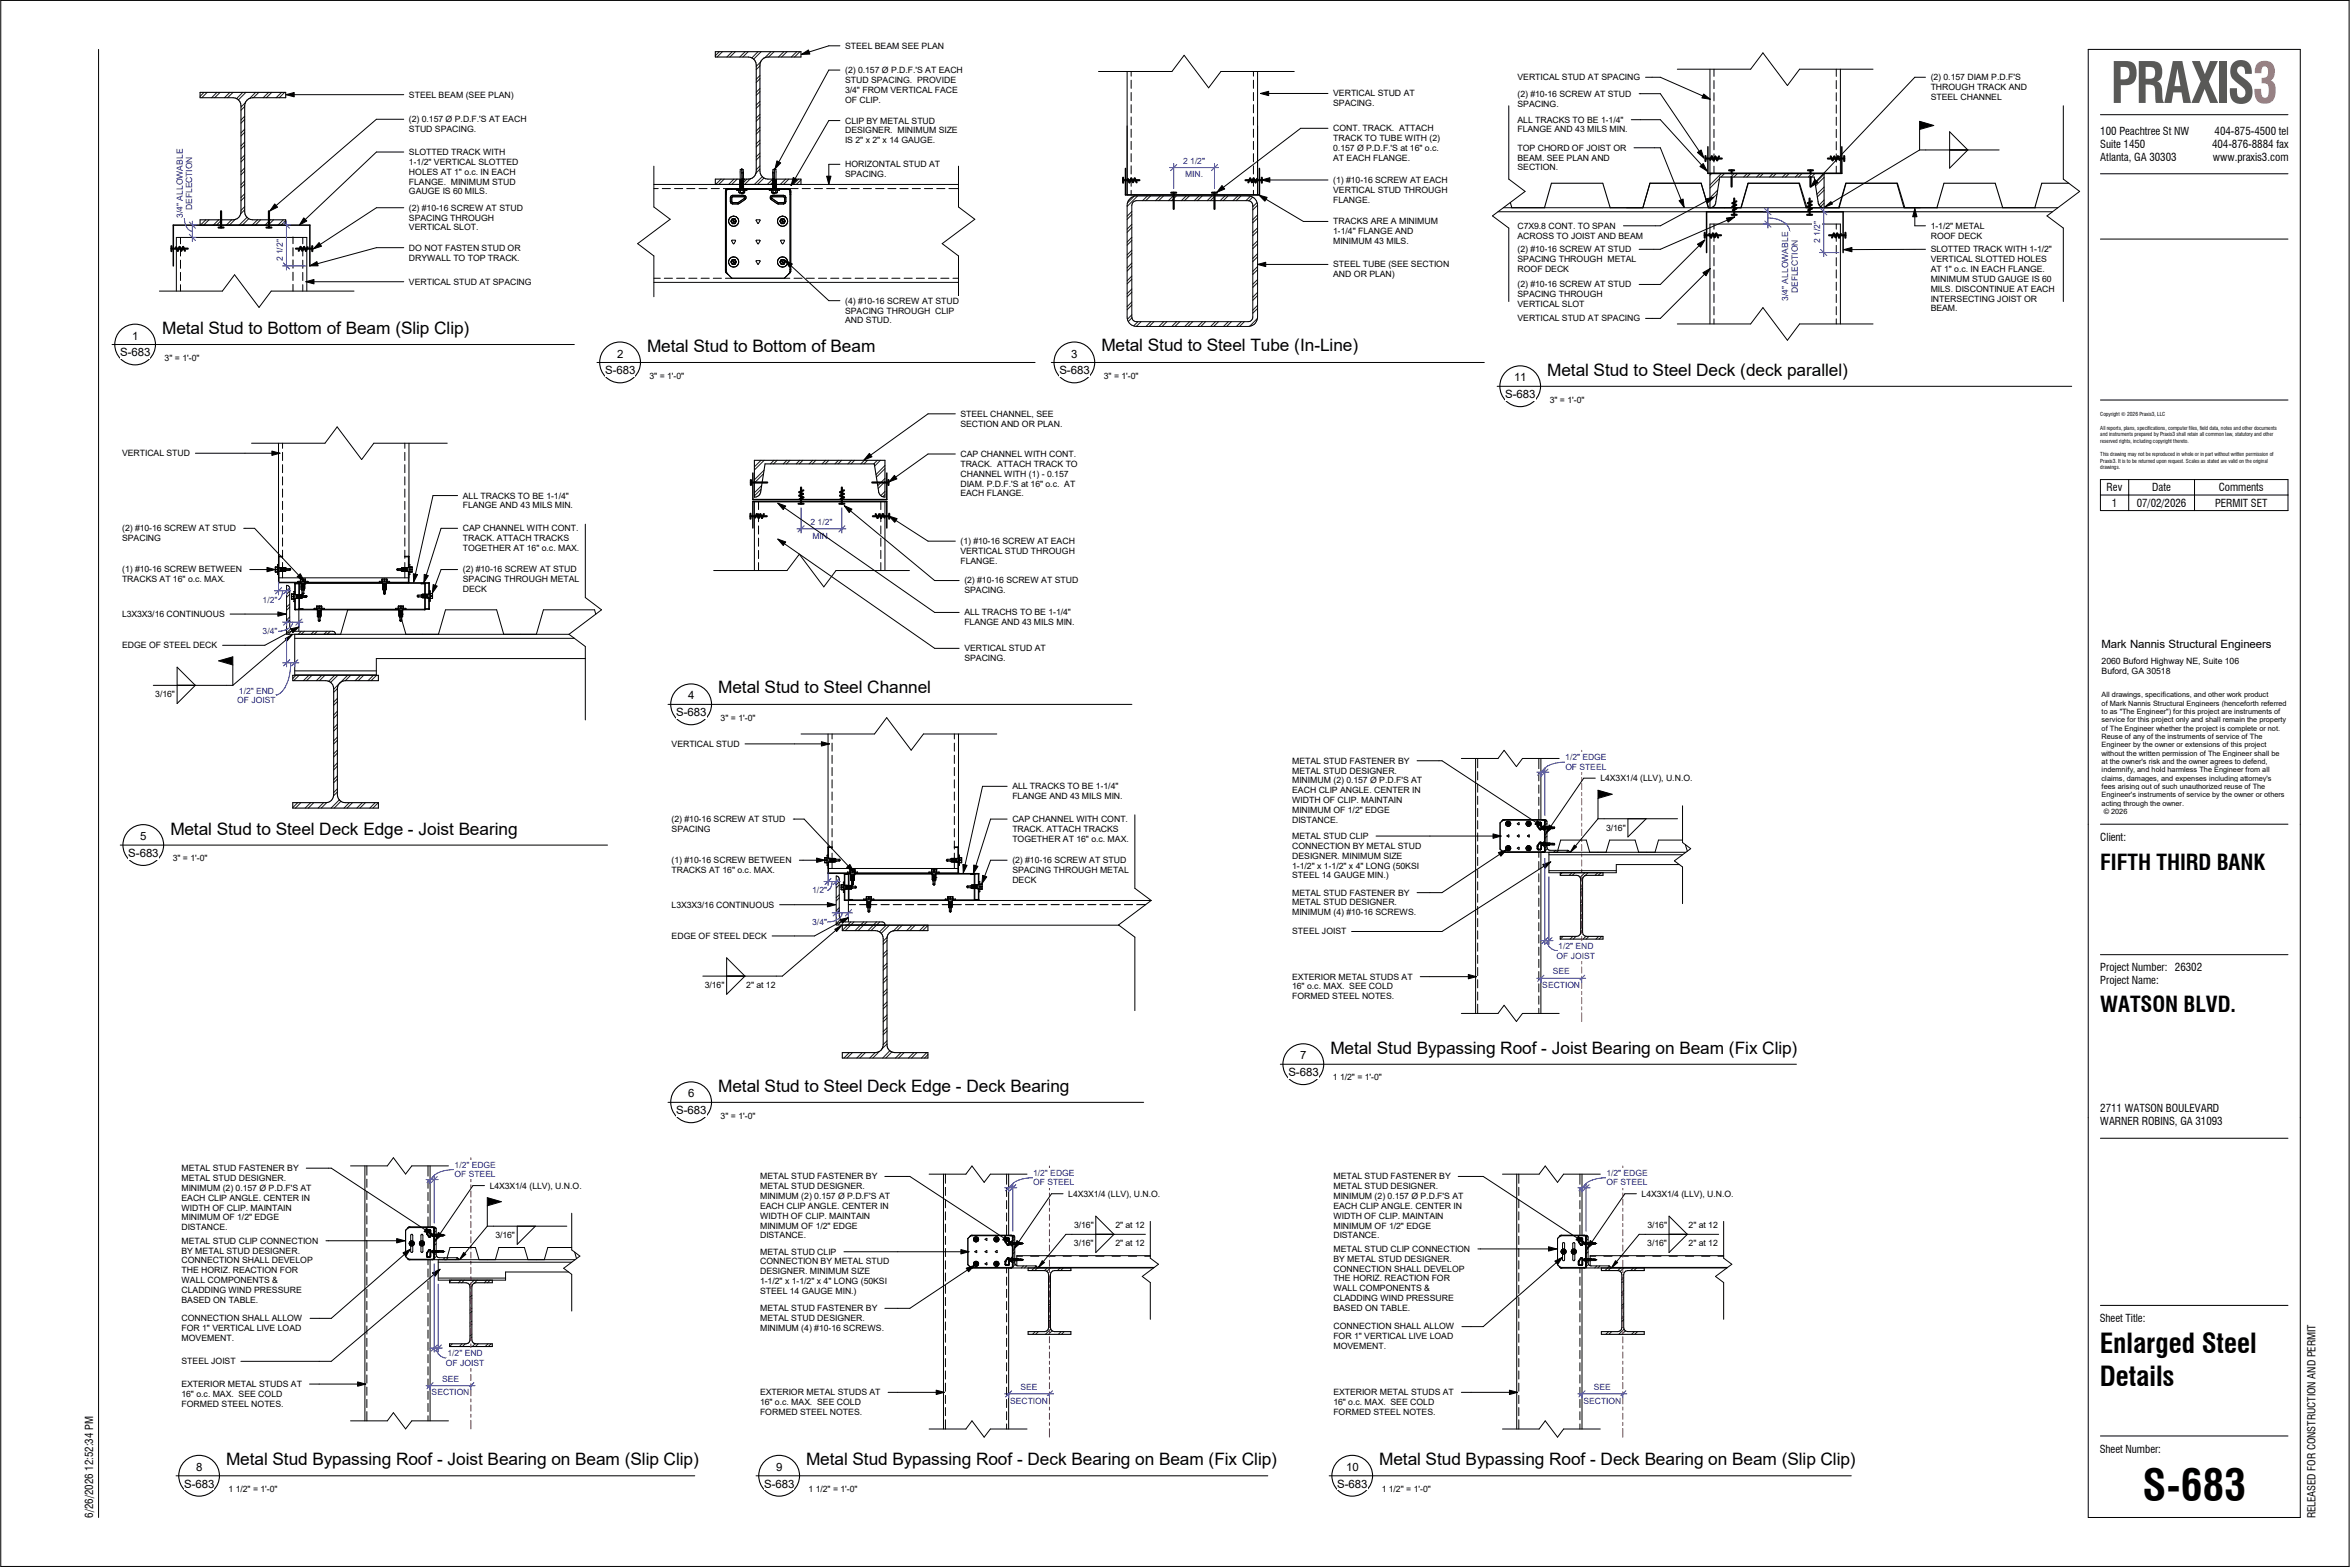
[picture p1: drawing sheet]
<svg xmlns="http://www.w3.org/2000/svg" width="914mm" height="610mm" viewBox="0 0 914 610" stroke-linecap="round" stroke-linejoin="round" font-family="sans-serif">
<defs><g id="words">
<text font-size="21.7" fill="#595955" x="821.2" y="40">PRAXIS3</text>
<text font-size="16.9" x="833.7" y="583.9">S-683</text>
<g font-size="10.6">
<text x="817" y="526.3">Enlarged Steel</text>
<text x="817" y="539">Details</text>
</g>
<g font-size="8.5">
<text x="817.2" y="338.3">FIFTH THIRD BANK</text>
<text x="817.2" y="393.8">WATSON BLVD.</text>
</g>
<g font-size="6.7">
<text x="63.1" y="130">Metal Stud to Bottom of Beam (Slip Clip)</text>
<text x="251.8" y="137">Metal Stud to Bottom of Beam</text>
<text x="428.6" y="136.5">Metal Stud to Steel Tube (In-Line)</text>
<text x="602.1" y="146.3">Metal Stud to Steel Deck (deck parallel)</text>
<text x="279.5" y="269.5">Metal Stud to Steel Channel</text>
<text x="66.3" y="324.8">Metal Stud to Steel Deck Edge -</text>
<text x="162.9" y="324.8">Joist Bearing</text>
<text x="517.7" y="410">Metal Stud Bypassing Roof -</text>
<text x="603.8" y="410">Joist Bearing on Beam (Fix Clip)</text>
<text x="279.5" y="424.8">Metal Stud to Steel Deck Edge -</text>
<text x="376" y="424.8">Deck Bearing</text>
<text x="88" y="570.1">Metal Stud Bypassing Roof -</text>
<text x="174.2" y="570.1">Joist Bearing on Beam (Slip Clip)</text>
<text x="313.7" y="570.1">Metal Stud Bypassing Roof -</text>
<text x="399.8" y="570.1">Deck Bearing on Beam (Fix Clip)</text>
<text x="536.7" y="570.1">Metal Stud Bypassing Roof -</text>
<text x="622.8" y="570.1">Deck Bearing on Beam (Slip Clip)</text>
</g>
<g font-size="4.4">
<text x="51.4" y="132.1">1</text>
<text x="46.7" y="138.6">S-683</text>
<text x="240.1" y="139.1">2</text>
<text x="416.9" y="139.1">3</text>
<text x="235.5" y="145.6">S-683</text>
<text x="412.2" y="145.6">S-683</text>
<text x="589.1" y="148.4">11</text>
<text x="585.7" y="154.9">S-683</text>
<text x="817.8" y="252.1">Mark Nannis Structural Engineers</text>
<text x="267.8" y="272.1">4</text>
<text x="263.1" y="278.6">S-683</text>
<text x="54.6" y="326.9">5</text>
<text x="49.9" y="333.4">S-683</text>
<text x="506" y="412.1">7</text>
<text x="501.3" y="418.6">S-683</text>
<text x="267.8" y="426.9">6</text>
<text x="263.1" y="433.4">S-683</text>
<text x="76.3" y="572.2">8</text>
<text x="302" y="572.2">9</text>
<text x="523.7" y="572.2">10</text>
<text x="71.6" y="578.7">S-683</text>
<text x="297.3" y="578.7">S-683</text>
<text x="520.3" y="578.7">S-683</text>
</g>
<g font-size="4.2">
<text x="817.2" y="52.5">100 Peachtree St NW</text>
<text x="861.7" y="52.5">404-875-4500 tel</text>
<text x="817.2" y="57.6">Suite 1450</text>
<text x="860.7" y="57.6">404-876-8884 fax</text>
<text x="817.2" y="62.7">Atlanta, GA 30303</text>
<text x="861" y="62.7">www.praxis3.com</text>
<text x="819.7" y="191.1">Rev</text>
<text x="837.4" y="191.1">Date</text>
<text x="863.3" y="191.1">Comments</text>
<text x="821.7" y="197.1">1</text>
<text x="831.4" y="197.1">07/02/2026</text>
<text x="861.9" y="197.1">PERMIT SET</text>
<text x="817.2" y="327.1">Client:</text>
<text x="817.2" y="377.8">Project Number: 26302</text>
<text x="817.2" y="382.9">Project Name:</text>
<text x="817.2" y="432.5">2711 WATSON BOULEVARD</text>
<text x="817.2" y="437.6">WARNER ROBINS, GA 31093</text>
<text x="817" y="514.4">Sheet Title:</text>
<text x="817" y="565.2">Sheet Number:</text>
<text x="36.2" y="590.4" transform="rotate(-90 36.2 590.4)">6/26/2026 12:52:34 PM</text>
<text x="901" y="590.7" transform="rotate(-90 901 590.7)">RELEASED FOR CONSTRUCTION AND PERMIT</text>
</g>
<g font-size="3.4">
<text x="328.8" y="19">STEEL BEAM SEE PLAN</text>
<text x="328.8" y="28.4">(2) 0.157 Ø P.D.F.'S AT EACH</text>
<text x="328.8" y="32.3">STUD SPACING. PROVIDE</text>
<text x="590.5" y="31.2">VERTICAL STUD AT SPACING</text>
<text x="751.2" y="31.2">(2) 0.157 DIAM P.D.F'S</text>
<text x="751.2" y="35.1">THROUGH TRACK AND</text>
<text x="159.1" y="38">STEEL BEAM (SEE PLAN)</text>
<text x="328.8" y="36.1">3/4&quot; FROM VERTICAL FACE</text>
<text x="328.8" y="39.9">OF CLIP.</text>
<text x="518.8" y="37.5">VERTICAL STUD AT</text>
<text x="518.8" y="41.3">SPACING.</text>
<text x="590.5" y="37.6">(2) #10-16 SCREW AT STUD</text>
<text x="590.5" y="41.4">SPACING.</text>
<text x="751.2" y="38.9">STEEL CHANNEL</text>
<text x="159.1" y="47.5">(2) 0.157 Ø P.D.F.'S AT EACH</text>
<text x="590.5" y="47.7">ALL TRACKS TO BE 1-1/4&quot;</text>
<text x="159.1" y="51.4">STUD SPACING.</text>
<text x="328.8" y="48">CLIP BY METAL STUD</text>
<text x="328.8" y="51.9">DESIGNER. MINIMUM SIZE</text>
<text x="518.8" y="51.1">CONT. TRACK. ATTACH</text>
<text x="590.5" y="51.5">FLANGE AND 43 MILS MIN.</text>
<text x="328.8" y="55.7">IS 2&quot; x 2&quot; x 14 GAUGE.</text>
<text x="518.8" y="54.9">TRACK TO TUBE WITH (2)</text>
<text x="518.8" y="58.7">0.157 Ø P.D.F.'S at 16&quot; o.c.</text>
<text x="590.5" y="58.6">TOP CHORD OF JOIST OR</text>
<text x="159.1" y="60.3">SLOTTED TRACK WITH</text>
<text x="159.1" y="64.1">1-1/2&quot; VERTICAL SLOTTED</text>
<text x="328.8" y="65.1">HORIZONTAL STUD AT</text>
<text x="518.8" y="62.6">AT EACH FLANGE.</text>
<text x="590.5" y="62.5">BEAM. SEE PLAN AND</text>
<text x="159.1" y="67.9">HOLES AT 1&quot; o.c. IN EACH</text>
<text x="159.1" y="71.8">FLANGE. MINIMUM STUD</text>
<text x="328.8" y="68.9">SPACING.</text>
<text x="518.8" y="71.1">(1) #10-16 SCREW AT EACH</text>
<text x="590.5" y="66.3">SECTION.</text>
<text x="159.1" y="75.6">GAUGE IS 60 MILS.</text>
<text x="518.8" y="75">VERTICAL STUD THROUGH</text>
<text x="159.1" y="82">(2) #10-16 SCREW AT STUD</text>
<text x="518.8" y="78.8">FLANGE.</text>
<text x="159.1" y="85.8">SPACING THROUGH</text>
<text x="159.1" y="89.6">VERTICAL SLOT.</text>
<text x="518.8" y="87.3">TRACKS ARE A MINIMUM</text>
<text x="590.5" y="89">C7X9.8 CONT. TO SPAN</text>
<text x="751.2" y="89">1-1/2&quot; METAL</text>
<text x="518.8" y="91.1">1-1/4&quot; FLANGE AND</text>
<text x="518.8" y="95">MINIMUM 43 MILS.</text>
<text x="590.5" y="92.8">ACROSS TO JOIST AND BEAM</text>
<text x="751.2" y="92.8">ROOF DECK</text>
<text x="159.1" y="97.5">DO NOT FASTEN STUD OR</text>
<text x="159.1" y="101.3">DRYWALL TO TOP TRACK.</text>
<text x="590.5" y="98.1">(2) #10-16 SCREW AT STUD</text>
<text x="590.5" y="102">SPACING THROUGH METAL</text>
<text x="751.2" y="98.1">SLOTTED TRACK WITH 1-1/2&quot;</text>
<text x="751.2" y="102">VERTICAL SLOTTED HOLES</text>
<text x="518.8" y="104">STEEL TUBE (SEE SECTION</text>
<text x="518.8" y="107.8">AND OR PLAN)</text>
<text x="590.5" y="105.8">ROOF DECK</text>
<text x="751.2" y="105.8">AT 1&quot; o.c. IN EACH FLANGE.</text>
<text x="159.1" y="110.7">VERTICAL STUD AT SPACING</text>
<text x="590.5" y="111.8">(2) #10-16 SCREW AT STUD</text>
<text x="751.2" y="109.6">MINIMUM STUD GAUGE IS 60</text>
<text x="751.2" y="113.5">MILS. DISCONTINUE AT EACH</text>
<text x="328.8" y="118.1">(4) #10-16 SCREW AT STUD</text>
<text x="590.5" y="115.7">SPACING THROUGH</text>
<text x="590.5" y="119.5">VERTICAL SLOT</text>
<text x="751.2" y="117.3">INTERSECTING JOIST OR</text>
<text x="328.8" y="125.8">AND STUD.</text>
<text x="328.8" y="122">SPACING THROUGH CLIP</text>
<text x="590.5" y="125">VERTICAL STUD AT SPACING</text>
<text x="751.2" y="121.1">BEAM.</text>
<text x="64.1" y="140.4">3&quot; = 1'-0&quot;</text>
<text x="252.7" y="147.4">3&quot; = 1'-0&quot;</text>
<text x="429.5" y="147.4">3&quot; = 1'-0&quot;</text>
<text x="603" y="156.6">3&quot; = 1'-0&quot;</text>
<text x="373.7" y="162.1">STEEL CHANNEL, SEE</text>
<text x="373.7" y="166">SECTION AND OR PLAN.</text>
<text x="47.5" y="177.4">VERTICAL STUD</text>
<text x="373.7" y="177.8">CAP CHANNEL WITH CONT.</text>
<text x="373.7" y="181.6">TRACK. ATTACH TRACK TO</text>
<text x="373.7" y="185.4">CHANNEL WITH (1) -</text>
<text x="407.4" y="185.4">0.157</text>
<text x="373.7" y="189.3">DIAM. P.D.F.'S at 16&quot; o.c. AT</text>
<text x="180.1" y="193.9">ALL TRACKS TO BE 1-1/4&quot;</text>
<text x="180.1" y="197.8">FLANGE AND 43 MILS MIN.</text>
<text x="373.7" y="193.1">EACH FLANGE.</text>
<text x="47.5" y="206.7">(2) #10-16 SCREW AT STUD</text>
<text x="180.1" y="206.7">CAP CHANNEL WITH CONT.</text>
<text x="47.5" y="210.5">SPACING</text>
<text x="180.1" y="210.5">TRACK. ATTACH TRACKS</text>
<text x="180.1" y="214.3">TOGETHER AT 16&quot; o.c. MAX.</text>
<text x="373.7" y="211.6">(1) #10-16 SCREW AT EACH</text>
<text x="373.7" y="215.5">VERTICAL STUD THROUGH</text>
<text x="373.7" y="219.3">FLANGE.</text>
<text x="47.5" y="222.7">(1) #10-16 SCREW BETWEEN</text>
<text x="47.5" y="226.5">TRACKS AT 16&quot; o.c. MAX.</text>
<text x="180.1" y="222.7">(2) #10-16 SCREW AT STUD</text>
<text x="180.1" y="226.5">SPACING THROUGH METAL</text>
<text x="375.2" y="227">(2) #10-16 SCREW AT STUD</text>
<text x="180.1" y="230.3">DECK</text>
<text x="375.2" y="230.8">SPACING.</text>
<text x="375.2" y="239.4">ALL TRACHS TO BE 1-1/4&quot;</text>
<text x="47.5" y="240">L3X3X3/16 CONTINUOUS</text>
<text x="375.2" y="243.2">FLANGE AND 43 MILS MIN.</text>
<text x="47.5" y="252.1">EDGE OF STEEL DECK</text>
<text x="375.2" y="253.4">VERTICAL STUD AT</text>
<text x="375.2" y="257.2">SPACING.</text>
<text x="817.8" y="258.3">2060 Buford Highway NE, Suite 106</text>
<text x="817.8" y="262.1">Buford, GA 30518</text>
<text x="60.4" y="271.3">3/16&quot;</text>
<text x="280.4" y="280.4">3&quot; = 1'-0&quot;</text>
<text x="261.3" y="290.5">VERTICAL STUD</text>
<text x="502.8" y="297.1">METAL STUD FASTENER BY</text>
<text x="502.8" y="300.9">METAL STUD DESIGNER.</text>
<text x="502.8" y="304.8">MINIMUM (2) 0.157 Ø P.D.F'S AT</text>
<text x="622.8" y="303.9">L4X3X1/4 (LLV), U.N.O.</text>
<text x="393.9" y="307">ALL TRACKS TO BE 1-1/4&quot;</text>
<text x="393.9" y="310.9">FLANGE AND 43 MILS MIN.</text>
<text x="502.8" y="308.6">EACH CLIP ANGLE. CENTER IN</text>
<text x="502.8" y="312.4">WIDTH OF CLIP. MAINTAIN</text>
<text x="502.8" y="316.3">MINIMUM OF 1/2&quot; EDGE</text>
<text x="261.3" y="319.7">(2) #10-16 SCREW AT STUD</text>
<text x="261.3" y="323.6">SPACING</text>
<text x="393.9" y="319.7">CAP CHANNEL WITH CONT.</text>
<text x="393.9" y="323.6">TRACK. ATTACH TRACKS</text>
<text x="502.8" y="320.1">DISTANCE.</text>
<text x="624.9" y="323.2">3/16&quot;</text>
<text x="393.9" y="327.4">TOGETHER AT 16&quot; o.c. MAX.</text>
<text x="502.8" y="326.4">METAL STUD CLIP</text>
<text x="67.2" y="335.1">3&quot; = 1'-0&quot;</text>
<text x="261.3" y="335.8">(1) #10-16 SCREW BETWEEN</text>
<text x="393.9" y="335.8">(2) #10-16 SCREW AT STUD</text>
<text x="502.8" y="330.2">CONNECTION BY METAL STUD</text>
<text x="502.8" y="334.1">DESIGNER. MINIMUM SIZE</text>
<text x="261.3" y="339.6">TRACKS AT 16&quot; o.c. MAX.</text>
<text x="393.9" y="339.6">SPACING THROUGH METAL</text>
<text x="502.8" y="337.9">1-1/2&quot; x 1-1/2&quot; x 4&quot; LONG (50KSI</text>
<text x="502.8" y="341.7">STEEL 14 GAUGE MIN.)</text>
<text x="393.9" y="343.5">DECK</text>
<text x="261.3" y="353.1">L3X3X3/16 CONTINUOUS</text>
<text x="502.8" y="348.4">METAL STUD FASTENER BY</text>
<text x="502.8" y="352.3">METAL STUD DESIGNER.</text>
<text x="502.8" y="356.1">MINIMUM (4) #10-16 SCREWS.</text>
<text x="261.3" y="365.3">EDGE OF STEEL DECK</text>
<text x="502.8" y="363.5">STEEL JOIST</text>
<text x="502.8" y="381.1">EXTERIOR METAL STUDS AT</text>
<text x="274.2" y="384.4">3/16&quot;</text>
<text x="290.4" y="384.4">2&quot; at 12</text>
<text x="502.8" y="384.9">16&quot; o.c. MAX. SEE COLD</text>
<text x="502.8" y="388.7">FORMED STEEL NOTES.</text>
<text x="518.6" y="420.3">1 1/2&quot; = 1'-0&quot;</text>
<text x="280.4" y="435.1">3&quot; = 1'-0&quot;</text>
<text x="70.6" y="455.6">METAL STUD FASTENER BY</text>
<text x="70.6" y="459.4">METAL STUD DESIGNER.</text>
<text x="295.7" y="458.8">METAL STUD FASTENER BY</text>
<text x="518.8" y="458.8">METAL STUD FASTENER BY</text>
<text x="70.6" y="463.3">MINIMUM (2) 0.157 Ø P.D.F'S AT</text>
<text x="70.6" y="467.1">EACH CLIP ANGLE. CENTER IN</text>
<text x="190.5" y="462.4">L4X3X1/4 (LLV), U.N.O.</text>
<text x="295.7" y="462.6">METAL STUD DESIGNER.</text>
<text x="295.7" y="466.4">MINIMUM (2) 0.157 Ø P.D.F'S AT</text>
<text x="415.7" y="465.5">L4X3X1/4 (LLV), U.N.O.</text>
<text x="518.8" y="462.6">METAL STUD DESIGNER.</text>
<text x="518.8" y="466.4">MINIMUM (2) 0.157 Ø P.D.F'S AT</text>
<text x="638.8" y="465.5">L4X3X1/4 (LLV), U.N.O.</text>
<text x="70.6" y="470.9">WIDTH OF CLIP. MAINTAIN</text>
<text x="295.7" y="470.3">EACH CLIP ANGLE. CENTER IN</text>
<text x="518.8" y="470.3">EACH CLIP ANGLE. CENTER IN</text>
<text x="70.6" y="474.8">MINIMUM OF 1/2&quot; EDGE</text>
<text x="70.6" y="478.6">DISTANCE.</text>
<text x="295.7" y="474.1">WIDTH OF CLIP. MAINTAIN</text>
<text x="295.7" y="477.9">MINIMUM OF 1/2&quot; EDGE</text>
<text x="417.9" y="477.7">3/16&quot;</text>
<text x="434" y="477.7">2&quot; at 12</text>
<text x="518.8" y="474.1">WIDTH OF CLIP. MAINTAIN</text>
<text x="518.8" y="477.9">MINIMUM OF 1/2&quot; EDGE</text>
<text x="641" y="477.7">3/16&quot;</text>
<text x="657.1" y="477.7">2&quot; at 12</text>
<text x="70.6" y="483.8">METAL STUD CLIP CONNECTION</text>
<text x="192.7" y="481.7">3/16&quot;</text>
<text x="295.7" y="481.8">DISTANCE.</text>
<text x="417.9" y="484.9">3/16&quot;</text>
<text x="434" y="484.9">2&quot; at 12</text>
<text x="518.8" y="481.8">DISTANCE.</text>
<text x="641" y="484.9">3/16&quot;</text>
<text x="657.1" y="484.9">2&quot; at 12</text>
<text x="70.6" y="487.7">BY METAL STUD DESIGNER.</text>
<text x="70.6" y="491.5">CONNECTION SHALL DEVELOP</text>
<text x="295.7" y="488.1">METAL STUD CLIP</text>
<text x="295.7" y="491.9">CONNECTION BY METAL STUD</text>
<text x="518.8" y="487">METAL STUD CLIP CONNECTION</text>
<text x="518.8" y="490.9">BY METAL STUD DESIGNER.</text>
<text x="70.6" y="495.3">THE HORIZ. REACTION FOR</text>
<text x="295.7" y="495.7">DESIGNER. MINIMUM SIZE</text>
<text x="518.8" y="494.7">CONNECTION SHALL DEVELOP</text>
<text x="70.6" y="499.2">WALL COMPONENTS &amp;</text>
<text x="70.6" y="503">CLADDING WIND PRESSURE</text>
<text x="295.7" y="499.6">1-1/2&quot; x 1-1/2&quot; x 4&quot; LONG (50KSI</text>
<text x="295.7" y="503.4">STEEL 14 GAUGE MIN.)</text>
<text x="518.8" y="498.5">THE HORIZ. REACTION FOR</text>
<text x="518.8" y="502.3">WALL COMPONENTS &amp;</text>
<text x="70.6" y="506.8">BASED ON TABLE.</text>
<text x="518.8" y="506.2">CLADDING WIND PRESSURE</text>
<text x="518.8" y="510">BASED ON TABLE.</text>
<text x="70.6" y="514">CONNECTION SHALL ALLOW</text>
<text x="295.7" y="510.1">METAL STUD FASTENER BY</text>
<text x="295.7" y="513.9">METAL STUD DESIGNER.</text>
<text x="70.6" y="517.9">FOR 1&quot; VERTICAL LIVE LOAD</text>
<text x="70.6" y="521.7">MOVEMENT.</text>
<text x="295.7" y="517.7">MINIMUM (4) #10-16 SCREWS.</text>
<text x="518.8" y="517.2">CONNECTION SHALL ALLOW</text>
<text x="518.8" y="521">FOR 1&quot; VERTICAL LIVE LOAD</text>
<text x="518.8" y="524.8">MOVEMENT.</text>
<text x="70.6" y="530.7">STEEL JOIST</text>
<text x="70.6" y="539.6">EXTERIOR METAL STUDS AT</text>
<text x="70.6" y="543.4">16&quot; o.c. MAX. SEE COLD</text>
<text x="295.7" y="542.8">EXTERIOR METAL STUDS AT</text>
<text x="518.8" y="542.8">EXTERIOR METAL STUDS AT</text>
<text x="70.6" y="547.2">FORMED STEEL NOTES.</text>
<text x="295.7" y="546.6">16&quot; o.c. MAX. SEE COLD</text>
<text x="295.7" y="550.4">FORMED STEEL NOTES.</text>
<text x="518.8" y="546.6">16&quot; o.c. MAX. SEE COLD</text>
<text x="518.8" y="550.4">FORMED STEEL NOTES.</text>
<text x="88.9" y="580.4">1 1/2&quot; = 1'-0&quot;</text>
<text x="314.6" y="580.4">1 1/2&quot; = 1'-0&quot;</text>
<text x="537.6" y="580.4">1 1/2&quot; = 1'-0&quot;</text>
</g>
<g font-size="3.3" fill="#00f">
<text x="460.3" y="63.7">2 1/2&quot;</text>
<text x="461.1" y="69">MIN.</text>
<text x="74.8" y="81.8" transform="rotate(-90 74.8 81.8)">DEFLECTION</text>
<text x="71.1" y="84.8" transform="rotate(-90 71.1 84.8)">3/4&quot; ALLOWABLE</text>
<text x="708.2" y="94.6" transform="rotate(-90 708.2 94.6)">2 1/2&quot;</text>
<text x="110" y="101.7" transform="rotate(-90 110 101.7)">2 1/2&quot;</text>
<text x="695.8" y="117.1" transform="rotate(-90 695.8 117.1)">3/4&quot; ALLOWABLE</text>
<text x="699.5" y="114.1" transform="rotate(-90 699.5 114.1)">DEFLECTION</text>
<text x="315.3" y="204.2">2 1/2&quot;</text>
<text x="316.1" y="209.6">MIN.</text>
<text x="102.2" y="234.5">1/2&quot;</text>
<text x="102.2" y="246.7">3/4&quot;</text>
<text x="93" y="269.8">1/2&quot; END</text>
<text x="92.3" y="273.6">OF JOIST</text>
<text x="609" y="295.7">1/2&quot; EDGE</text>
<text x="609.1" y="299.5">OF STEEL</text>
<text x="316" y="347.6">1/2&quot;</text>
<text x="316" y="359.8">3/4&quot;</text>
<text x="606.3" y="369.1">1/2&quot; END</text>
<text x="605.7" y="372.9">OF JOIST</text>
<text x="604.2" y="379.1">SEE</text>
<text x="600.1" y="384.3">SECTION</text>
<text x="176.9" y="454.2">1/2&quot; EDGE</text>
<text x="176.9" y="458">OF STEEL</text>
<text x="402" y="457.4">1/2&quot; EDGE</text>
<text x="402" y="461.2">OF STEEL</text>
<text x="625.1" y="457.4">1/2&quot; EDGE</text>
<text x="625.1" y="461.2">OF STEEL</text>
<text x="174.1" y="527.6">1/2&quot; END</text>
<text x="173.5" y="531.4">OF JOIST</text>
<text x="172" y="537.5">SEE</text>
<text x="167.9" y="542.8">SECTION</text>
<text x="397.1" y="540.7">SEE</text>
<text x="620.2" y="540.7">SEE</text>
<text x="393.1" y="546.1">SECTION</text>
<text x="616.1" y="546.1">SECTION</text>
</g>
<g font-size="2.8">
<text x="817.8" y="271.3">All drawings, specifications, and other work product</text>
<text x="817.8" y="274.6">of</text>
<text x="821" y="274.6">Mark Nannis Structural Engineers (henceforth referred</text>
<text x="817.8" y="277.8">to as &quot;The Engineer&quot;) for this project are instruments of</text>
<text x="817.8" y="281.1">service for this project only and shall remain the property</text>
<text x="817.8" y="284.3">of The Engineer whether the project is complete or not.</text>
<text x="817.8" y="287.5">Reuse of any of the instruments of service of The</text>
<text x="817.8" y="290.7">Engineer by the owner or extensions of this project</text>
<text x="817.8" y="294">without the written permission of The Engineer shall be</text>
<text x="817.8" y="297.2">at the owner's risk and the owner agrees to defend,</text>
<text x="817.8" y="300.5">indemnify, and hold harmless The Engineer from all</text>
<text x="817.8" y="303.7">claims, damages, and expenses including attorney's</text>
<text x="817.8" y="307">fees arising out of such unauthorized reuse of The</text>
<text x="817.8" y="310.2">Engineer's instruments of service by the owner or others</text>
<text x="817.8" y="313.4">acting through the owner.</text>
<text x="818.6" y="316.7">© 2026</text>
</g>
<g font-size="2.1">
<text x="817.2" y="162">Copyright © 2026 Praxis3, LLC</text>
<text x="817.2" y="167.2">All reports, plans, specifications, computer files, field data, notes and other documents</text>
<text x="817.2" y="169.8">and instruments prepared by Praxis3 shall retain all common law, statutory and other</text>
<text x="817.2" y="172.3">reserved rights, including copyright thereto.</text>
<text x="817.2" y="177.5">This drawing may not be reproduced in whole or in part without written permission of</text>
<text x="817.2" y="180">Praxis3. It is to be returned upon request. Scales as stated are valid on the original</text>
<text x="817.2" y="182.6">drawings.</text>
</g>
</g></defs>
<g fill="none" stroke="#191919" stroke-width=".39">
<path d="M279.9 20.1l-1.6 1.6M281.1 20.1l-2.1 2.1M284.9 20.1l-2.1 2.1M286.1 20.1l-2.1 2.1M289.9 20.1l-2.1 2.1M291.1 20.1l-2 2.1M294.9 20.1l-2.4 2.5M295.7 29.4l-1.4 1.5M295.7 34.4l-1.4 1.5M295.7 39.5l-1.4 1.4M295.7 25.6l-1.4 1.5M295.7 30.6l-1.4 1.5"/>
<path d="M295.7 35.6l-1.4 1.5M296 24l-1.7 1.8M296.2 20.1l-3 3M300 20.1l-2.4 2.4M301.2 20.1l-2.1 2.1M305 20.1l-2.1 2.1M306.2 20.1l-2.1 2.1M310 20.1l-2.1 2.1M311.2 20.1l-2 2.1M295.7 44.5l-1.4 1.4M295.7 49.5l-1.4 1.5M295.7 54.5l-1.4 1.5"/>
<path d="M295.7 59.6l-1.4 1.4M295.7 40.7l-1.4 1.4M295.7 45.7l-1.4 1.5M295.7 50.7l-1.4 1.5M295.7 55.8l-1.4 1.4M280.6 69.7l-2.1 2.1M281.8 69.7l-2.1 2.1M285.6 69.7l-2.1 2.1M286.8 69.7l-2.1 2.1M290.6 69.7l-1.3 1.3M292.1 69.4l-2.4 2.4M295.7 64.6l-1.4 1.4"/>
<path d="M295.7 60.8l-1.4 1.4M295.7 65.8l-1.7 1.7M296.7 68.7l-3.2 3.1M297.3 69.3l-2.5 2.5M300.6 69.7l-2 2.1M300.6 71l-.8 .8M305.7 69.7l-2.1 2.1M306.9 69.7l-2.1 2.1M310.7 69.7l-2 2.1M311.7 70l-1.9 1.8"/>
</g>
<g fill="none" stroke="#000" stroke-width=".39">
<path d="M254.4 73.4h1.7M254.4 71.8h33.5M254.4 64.6v15.9l6.4 4.8-12.7 9.5 6.3 4.8v15.8M257.7 73.4h3.2M262.5 73.4h3.1M267.2 73.4h3.2M272 73.4h3.1M276.7 73.4h3.2M281.5 73.4l25.8 .1M282.3 74.3v31.2M282.3 74.9h.4M282.3 74.3h.4"/>
<path d="M282.3 75.5h.4M282.3 74.5h.4M282.4 73.9l-.1 .4M282.7 74.3v31.2M282.7 73.5l-.3 .3M282.7 73.5l.6-.1v.3M282.8 73.4l-.4 .5M283 73.4h-.2M283.3 73.7l-.6 .6M283.3 73.7h23.4M284.2 78.4l.1 .5 .8 .4M284.2 76.9h.5"/>
<path d="M284.2 76.9v1.5M284.2 78.4h.5M284.7 78.4l.4 .4M284.7 76.9v1.5M284.8 73.4v.3M285.1 76l-.8 .4-.1 .5M285.1 76.5l-.4 .4M285.1 76h4.3M285.1 76.5h4.3M285.1 78.8h2M285.1 79.3h2M285.1 76v.5"/>
<path d="M285.1 78.8v.5M286.6 73.7v.4h4v-.4M287.1 78.8v.5M287.4 78.7l-.3 .1M287.4 78.7l.3 .5M287.5 74.1l.1 .9M287.6 75h2M287.6 75h.3M287.7 79.2l-.6 .1M287.9 73.4l-.2 .3M287.9 69.9h.8l-.7 .1M287.9 70.4l.1 .1"/>
<path d="M287.9 70.1l.1 .1M287.9 69.9l.1 .1M287.9 72.8l.1 .1M287.9 72.5l.1 .1M287.9 72l.1 .1M287.9 71h.1M287.9 71.7l.1 .1M287.9 71.5h.1M287.9 71.2l.1 .1M288 73v.1M288 73.2h.1M288 70.4h-.1"/>
<path d="M288 66v3.8M288 73.4l-.1 .3M288 70v.1M288 70.2v.2M288 70.5v.1M288 70.7v.2M288 71v.1M288 71.3v.1M288 71.5v.1M288 71.8v.1M288 72.1v.1M288 72.3v.1"/>
<path d="M288 72.6v.1M288 72.9h.1M288 73.1v.2M288 70.6l-.1 .1M288 70.1h-.1M288 69.8l-.1 .1M288 73.3v.1M288 66h.7M288 71.1l-.1 .1M288 70.9l-.1 .1M288 72.7l-.1 .1M288 72.4l-.1 .1"/>
<path d="M288 72.2h-.1M288 71.9l-.1 .1M288 71.6l-.1 .1M288 71.4l-.1 .1M288 72.9v.1M288.1 74.5l.1 .6M288.1 74.5l-.1 .5M288.1 74.1v.4M288.5 75h.1M288.6 75h.3M288.6 66l.1 1.1M288.6 65.7l-.6 .3"/>
<path d="M288.6 65.7l.1 .1M288.6 65.7v.1M288.7 69.8h-.7M288.7 70l-.7 .1M288.7 70.3l-.7 .1M288.7 70.1l-.7 .1M288.7 69.6v.8h-.8M288.7 70.1h-.8M288.7 65.8v1.6M288.7 65.8l.5 .2 .1 1.2M288.7 67.4l.1 2.2M288.7 67.2h.6"/>
<path d="M288.7 69.6h.4M288.8 69.6h-.1M288.8 75h-.2M288.9 70.3h.2M289.1 70.3l-.4 .1M289.1 70l.2 .1M289.1 69.6h.1M289.1 69.6v.1M289.1 69.9h.1M289.1 69.9v.1M289.1 69.7l.2 .1M289.2 74.5l.1 .5-.3 .4-.8-.4"/>
<path d="M289.2 75l.1 .1M289.2 74.5l-.2 .5M289.2 73.2l-1.2 .1M289.2 73l-1.2 .1M289.2 69.6l-.1 .1M289.2 69.9h.1M289.2 70.1v.1M289.2 70.4v.1M289.2 70.6v.1M289.2 70.9v.1M289.2 71.2h.1M289.2 71.4v.1"/>
<path d="M289.2 71.7v.1M289.2 71.9v.2M289.2 72.2v.1M289.2 72.4v.2M289.2 72.7v.1M289.2 73v.1M289.2 74.1v.4M289.2 69.9l-.1 .1M289.2 70.1h-.5M289.2 70.2l-.3 .1M289.2 71.7l-1.2 .1M289.2 71.4l-1.2 .1"/>
<path d="M289.2 71.2l-1.2 .1M289.2 70.9l-1.2 .1M289.2 72.7l-1.2 .2M289.2 72.4l-1.2 .2M289.2 72.2l-1.2 .1M289.2 71.9l-1.2 .2M289.2 72.8l-1.2 .1M289.2 73.1l-1.2 .1M289.2 71.8l-1.2 .1M289.2 72.1l-1.2 .1M289.2 72.3l-1.2 .1M289.2 72.6l-1.2 .1"/>
<path d="M289.2 70.7l-1.2 .2M289.2 71l-1.2 .1M289.2 71.2l-1.2 .2M289.2 71.5l-1.2 .1M289.2 70.5l-1.2 .1M289.2 70.6l-1.2 .1M289.2 70.4l-1.2 .1M289.2 73.1h.1M289.2 70.5h.1M289.2 69.7l.1 .1M289.2 70.2l.1 .1M289.2 69.9l.1 .1"/>
<path d="M289.2 73.2l.1 .4M289.2 71l.1 .1M289.2 70.7l.1 .1M289.2 72.8l.1 .1M289.2 71.8h.1M289.2 72.1h.1M289.2 72.3h.1M289.2 72.6h.1M289.2 71.2l.1 .1M289.2 71.5l.1 .1M289.3 67.2l-.2 2.4M289.3 69.8l-.2 .1"/>
<path d="M289.3 73.6l.1 .1M289.3 66.9l-.1 2.7M289.3 73.2l-1.3 .1M289.3 73.2h.1M289.3 69.8h.1M289.3 70h.1M289.3 71.8h11.3M289.3 73.6l.2 .1M289.3 73.6l.3-.2 .3 .3M289.3 72.9l-1.3 .1M289.3 70l-.4 .3M289.3 70.5l-1.3 .2"/>
<path d="M289.3 70.3h-.2M289.3 72.6l-1.4 .2M289.3 72.3l-1.4 .2M289.3 72.1l-1.3 .2M289.3 71.8l-1.4 .2M289.3 71.6l-1.4 .1M289.3 71.3l-1.4 .2M289.3 71.1l-1.4 .1M289.3 70.8l-1.4 .2M289.3 72.9l-.1 .1M289.3 69.8l-.1 .1M289.3 70.3l-.1 .1"/>
<path d="M289.3 70.6h-.1M289.3 70l-.1 .1M289.3 72.6l-.1 .1M289.3 72.4h-.1M289.3 72.1l-.1 .1M289.3 71.8l-.1 .1M289.3 71.1l-.1 .1M289.3 71.6l-.1 .1M289.3 71.3l-.1 .1M289.3 70.8l-.1 .1M289.4 75h.2M289.4 76l.9 .6-.4 1"/>
<path d="M289.4 76.5l.3 .1-.1 .6M289.4 76v.5M289.6 77.2l-2.2 1.5M289.6 77.2l.3 .4M289.7 74.9l-.1 .1M289.8 74.1v.4M289.8 74.5l-.1 .4M289.9 77.6l-2.2 1.6M299.3 73.7v.4h4v-.4M300 77.6l2.3 1.6M300.1 73.7l.2-.3 .3 .2-.2 .1M300.2 74.1l.1 .9"/>
<path d="M300.2 74.7l.1 .3M300.3 75l.7 .4 .8-.4M300.3 75h2M300.4 77.2l2.2 1.5M300.4 77.2l-.4 .4M300.5 76l-.8 .6 .3 1M300.5 76.5l-.3 .4 .2 .3M300.5 76h4.4M300.5 76v.5M300.5 76.5h4.4M300.6 69.8h.1M300.6 70h.1"/>
<path d="M300.6 72.9l1.4 .1M300.6 70l.4 .3M300.6 70.3h.4M300.6 70.5l1.3 .2M300.6 72.6l1.4 .2M300.6 72.3l1.4 .2M300.6 72.1l1.3 .2M300.6 71.8l1.4 .2M300.6 71.6l1.4 .1M300.6 71.3l1.4 .2M300.6 71.1l1.4 .1M300.6 70.8l1.4 .2"/>
<path d="M300.6 72.9l.1 .1M300.6 69.8l.1 .1M300.6 70.3l.1 .1M300.6 70.6h.1M300.6 70l.1 .1M300.6 72.6l.1 .1M300.6 72.4h.1M300.6 72.1l.1 .1M300.6 71.8l.1 .1M300.6 71.6l.1 .1M300.6 71.3l.1 .1M300.6 71.1l.1 .1"/>
<path d="M300.6 70.8l.1 .1M300.7 73.2l1.3 .1M300.7 73.2h.1M300.7 73.1h.1M300.7 67.2l.1 2.4M300.7 69.8l.2 .1M300.7 66.9v2.7M300.7 75v.1M300.7 69.9h.2M300.7 70.1h.5M300.7 73.2l1.2 .1M300.7 73l1.2 .1"/>
<path d="M300.7 69.9h.1M300.7 70.1l-.1 .2M300.7 70.4v.1M300.7 70.6v.1M300.7 70.9v.1M300.7 71.2h.1M300.7 71.4l-.1 .2M300.7 71.7v.1M300.7 71.9v.2M300.7 72.2v.1M300.7 72.4v.2M300.7 72.7v.1"/>
<path d="M300.7 73v.1M300.7 69.7h.1M300.7 69.9l.2 .1M300.7 71.7l1.2 .1M300.7 71.4l1.2 .2M300.7 71.2l1.2 .1M300.7 70.9l1.2 .1M300.7 72.7l1.2 .2M300.7 72.4l1.2 .2M300.7 72.2l1.2 .1M300.7 71.9l1.2 .2M300.7 72.8l1.2 .1"/>
<path d="M300.7 73.1l1.2 .1M300.7 71.8l1.2 .1M300.7 72.1l1.2 .1M300.7 72.3l1.2 .1M300.7 72.6l1.2 .1M300.7 70.7l1.2 .2M300.7 71l1.2 .1M300.7 71.2l1.2 .2M300.7 70.5l1.2 .1M300.7 70.6l1.2 .1M300.7 70.4l1.2 .1M300.7 73.2l-.1 .5"/>
<path d="M300.7 70.5h-.1M300.7 69.7l-.1 .1M300.7 69.9l-.1 .1M300.7 71l-.1 .1M300.7 72.8l-.1 .1M300.7 71.8h-.1M300.7 72.1h-.1M300.7 72.3h-.1M300.7 72.6h-.1M300.7 70.7l-.1 .1M300.7 71.2l-.1 .1M300.8 69.7h.1"/>
<path d="M300.8 74.5l-.1 .5M300.8 74.5l.2 .5M300.8 74.1v.4M300.8 69.6h.1M300.8 69.6h.4M300.8 69.6v.1M300.8 69.7l-.1 .1M300.9 69.9v.1M300.9 70l-.2 .1M301 75h.3M301 70.3l.2 .1M301.2 75h.1"/>
<path d="M301.2 66h.7M301.2 69.8h.7M301.2 70l.7 .1M301.2 70.3l.7 .1M301.2 70.1l.7 .1M301.2 69.6v.8h.8M301.2 70.1h.8M301.2 65.8l.1 1.6M301.2 65.8l-.5 .2v1.2M301.2 67.4v2.2M301.2 67.2h-.5M301.3 66v1.1"/>
<path d="M301.3 65.7l.6 .3M301.3 65.7l-.1 .1M301.3 65.7l.1 .1M301.5 75h-.2M301.9 74.5l-.2 .6M301.9 74.5l.4 .5M301.9 74.1v.4M301.9 73.2h.1M301.9 70.4h.1M301.9 66v3.8M301.9 73.4l.2 .3M301.9 70v.1"/>
<path d="M301.9 70.2v.2M301.9 70.5v.1M301.9 70.7v.2M301.9 71v.1M301.9 71.3v.1M301.9 71.8v.1M301.9 72.1v.1M301.9 72.3v.1M301.9 72.6v.1M301.9 72.9h.1M301.9 73.1l.1 .2M301.9 70.6l.1 .1"/>
<path d="M301.9 70.1h.1M301.9 69.8l.1 .1M301.9 73.3l.1 .1M301.9 71.1l.1 .1M301.9 70.9l.1 .1M301.9 72.7l.1 .1M301.9 72.4l.1 .1M301.9 72.2h.1M301.9 71.9l.1 .1M301.9 71.6l.1 .1M301.9 71.4l.1 .1M301.9 72.9l.1 .1"/>
<path d="M302 73l-.1 .1M302 71.8h71M302 73.4l.2 .3M302 69.9h-.8l.7 .1M302 71.5l-.1 .1M302 70.4l-.1 .1M302 70.1l-.1 .1M302 69.9l-.1 .1M302 72.8l-.1 .1M302 72.5l-.1 .1M302 72l-.1 .1M302 71.7l-.1 .1"/>
<path d="M302 71.2l-.1 .1M302 71h-.1M302.3 79.2l.5 .1M302.4 74.9l-.1 .1M302.4 74.7v.2M302.5 74.1l-.1 .8M302.6 78.7l.2 .1M302.6 78.7l-.3 .5M302.8 78.8h2.1M302.8 79.3h2.1M302.8 78.8v.5M304.9 76l.5 .1 .4 .8"/>
<path d="M304.9 76.5l.4 .4M304.9 76v.5M304.9 78.8v.5M305.2 73.4v.3M305.3 78.4l-.4 .4M305.3 76.9v1.5M305.3 76.9h.5M305.3 78.4h.5M305.8 78.4l-.4 .8-.5 .1M305.8 76.9v1.5M306.7 73.7v-.3l.9 .4M306.7 73.7l.6 .6"/>
<path d="M307.3 74.9h.4M307.3 74.3h.4M307.3 75.5h.4M307.3 74.3v31.2M307.3 74.5h.4M307.4 73.4h3.2M307.5 73.7l.1 .2M307.6 73.9l.1 .4M307.7 74.3v31.2M312.1 73.4h3.2M316.9 73.4h3.1M321.6 73.4h3.2"/>
<path d="M326.4 73.4h3.2M331.2 73.4h3.1M335.9 73.4h3.2M340.7 73.4h3.2M345.4 73.4h3.2M350.2 73.4h3.2M355 73.4h3.1M359.7 73.4h3.2M364.5 73.4h3.2M369.2 73.4h3.8M373 64.6v15.9l6.3 4.8-12.7 9.5 6.4 4.8v15.8M283.5 85.6a2.01 2.01 0 0 0 2 2.5"/>
<path d="M283.5 85.6v1l.6 .9 1.4 .6M284.4 86.1l.5 .8M284.4 86h.1M284.7 93.6h1.5l-.6 1.2h-.3zM284.9 85.1l-.5 .8M284.9 87h.1M284.9 85.1h1.1M284.9 87h1.1M285.2 85.9h.1M285.2 85.9l.1 .1M285.2 86.8l-.5-.3-.1-.6 .9-.7 .8 .7-.1 .6-.5 .3M285.3 85.7h.3v.7h-.3z"/>
<path d="M285.4 85.7v.7M285.4 86l.1 .1M285.5 84.1l-.9 .2-1.1 1.3M285.5 99.9a1.97 1.97 0 0 1 1.9 2 1.97 1.97 0 0 1-1.9 2M285.5 99.9a1.97 1.97 0 0 0-2 2 1.97 1.97 0 0 0 2 2M285.5 99.9a1.97 1.97 0 0 1 2 2 1.97 1.97 0 0 1-2 2M285.5 84.1l1 .2 .9 1.3M285.5 84.1l-1 .2-1 1.3M285.5 84.1l.8 .2 1.1 1.3M285.5 85.7v.7M285.6 86.1l.2 .1-.2-.1M286 85.1l.5 .8"/>
<path d="M286.5 86.1l-.5 .9M286.6 86v.1M287.4 85.6l-.2 1.4-.7 .8-1 .3M287.4 85.6a2.01 2.01 0 0 1-1.9 2.5M294.2 85.6h1.5l-.7 1.4zM294.2 93.6h1.5l-.6 1.2h-.3zM303.4 86l.5 .9M303.7 93.6h1.6l-.6 1.2h-.4zM303.9 85.1l-.5 .8M303.9 87h.1M304 85.1l1.1 .1M304 87h1"/>
<path d="M304.2 85.9l.2 .1M304.2 86.8h.6M304.2 85.9h.2M304.2 85.9h.1M304.4 85.7h.2v.7h-.2zM304.5 85.7v.7M304.5 86v.1M304.5 99.9a1.97 1.97 0 0 1 2 2 1.97 1.97 0 0 1-2 2M304.5 99.9a1.97 1.97 0 0 0-2 2 1.97 1.97 0 0 0 2 2M304.5 84.1a1.99 1.99 0 0 0-2 2 1.99 1.99 0 0 0 2 2M304.5 84.1l1 .2 .9 1.3M304.5 84.1l1.6 .7 .4 .8"/>
<path d="M304.6 86.1l.2 .1-.2-.1M305.1 85.2l.5 .7M305.3 85.9l-.8-.7-.5 .2-.2 1.1 .4 .3M305.3 85.9l-.1 .6-.4 .3M305.4 85.9l-.3-.6-.6-.2-.6 .2-.3 .6 .1 .6 .5 .4M305.4 85.9l-.1 .6-.5 .4M305.6 86h.1M305.6 86.1l-.5 .9M306.4 85.6v1l-.5 .9-1.4 .6M306.5 85.6a2.01 2.01 0 0 1-2 2.5M254.4 108.2h2.5M254.4 109.9h118.6"/>
<path d="M258.5 108.2h3.2M263.3 108.2h3.1M268 108.2h3.2M272.8 108.2h3.2M277.5 108.2h3.2M282.3 108.2h25M282.3 105.5l.1 .4M282.3 105.5h.4M282.3 104.9h.4M282.4 105.9l.3 .4M282.7 105.5l.6 1.2M282.7 106.3l.6 .4"/>
<path d="M283.3 106.7l1.5 1.5M284.4 101.9v.1M284.4 102l.5 .9M284.9 101l-.5 .9M284.9 101h.1M284.9 101h1.1M284.9 102.9h1.1M285.2 101.7v.1M285.2 101.8l.1 .1M285.3 101.6h.3v.6h-.3zM285.4 101.6v.6M285.4 101.9l.4 .2-.2-.1"/>
<path d="M285.4 101.9h.1M285.5 101.6v.6M286 101h.1M286.1 101l.4 .8M286.5 102l-.5 .9M286.6 101.9v.1M294.2 101.5h1.5l-.7 1.3zM303.4 102l.5 .9M303.9 101l-.5 1M303.9 101h.1M304 101h1M304.2 101.7l.2 .1"/>
<path d="M304.2 101.7v.1M304.4 101.6h.2v.6h-.2zM304.5 101.6v.6M304.5 101.9l.3 .2-.2-.1M304.5 101.9h.1M305 101.3l-.5-.2-.5 .2-.2 1 .4 .4h.6l.5-.9M305.1 101.2l-.6-.2-.6 .2-.2 1.2 .5 .4h.6l.5-.4 .1-.6M305.1 101.2l.3 .6M305.1 101h.1M305.1 101l.5 .9M305.6 102l-.5 .9h-1.1M305.6 101.9v.1"/>
<path d="M306.7 106.7l-1.5 1.5M307.2 106.3l-.5 .4M307.3 105.5l-.6 1.2M307.3 105.5h.4M307.3 104.9h.4M307.6 105.9l-.4 .4M307.7 105.5l-.1 .4M308.9 108.2h3.2M313.7 108.2h3.2M318.5 108.2h3.1M323.2 108.2h3.2M328 108.2h3.1"/>
<path d="M332.7 108.2h3.2M337.5 108.2h3.2M342.3 108.2h3.1M347 108.2h3.2M351.8 108.2h3.2M356.5 108.2h3.2M361.3 108.2h3.1M366.1 108.2h3.1M370.8 108.2h2.2"/>
<circle cx="285.4" cy="86" r=".91"/>
<circle cx="285.5" cy="101.9" r=".82"/>
<circle cx="285.5" cy="101.9" r=".9"/>
</g>
<path d="M287.9 69.7h-9.6v2.1h9.6M289.3 69.7a3.6 3.6 0 0 0 5-3.1v-41.3a3.1 3.1 0 0 0-3.1-3.1h-12.9v-2.1h33.4v2.1h-12.9a3.2 3.2 0 0 0-3.1 3.1v41.3a3.2 3.2 0 0 0 3.1 3.1h1.8M289.3 71.8h11.3M302 69.7h9.7v2.1h-9.7" fill="none" stroke="#000" stroke-width=".42"/>
<path d="M293.5 179.1h50.8v14.3h-50.8z" fill="#fff"/>
<g fill="none" stroke="#191919" stroke-width=".39">
<path d="M296.1 179.1l-2.6 2.5M297.3 179.1l-3.8 3.7M301.2 179.1l-1.4 1.4M302.4 179.1l-1.4 1.4M306.2 179.1l-1.4 1.4M307.4 179.1l-1.4 1.4M311.2 179.1l-1.4 1.4M312.4 179.1l-1.4 1.4M316.2 179.1l-1.4 1.4M317.5 179.1l-1.4 1.4M321.3 179.1l-1.4 1.4M322.5 179.1l-1.4 1.4"/>
<path d="M326.3 179.1l-1.4 1.4M327.5 179.1l-1.4 1.4M331.3 179.1l-1.4 1.4M332.5 179.1l-1.4 1.4M336.3 179.1l-1.4 1.4M337.6 179.1l-1.4 1.4M341.4 179.1l-1.4 1.4M342.6 179.1l-2.3 2.2M296.1 190.3l-2.6 2.6M296.4 188.9l-2.9 2.8M297.1 184.4l-3.6 3.5M297.3 182.9l-3.8 3.7"/>
<path d="M344.3 181.1l-3.4 3.5M344.3 186.1l-2.8 2.8M344.3 191.2l-1.5 1.5M344.3 182.3l-3.3 3.3M344.3 187.4l-2.6 2.6M344.3 192.4l-.8 .8"/>
</g>
<g fill="none" stroke="#000" stroke-width=".39">
<path d="M295.1 195.2v3M295.1 199.8v3.2M342.7 195.2v3M342.7 199.8v3.2M295.1 204.6v3.2M295.1 209.3v3.2M295.1 214.1v3.2M295.1 218.9v3.1M342.7 204.6v3.2M342.7 209.3v3.2M342.7 214.1v3.2M342.7 218.9v3.1"/>
<path d="M277.7 222h28.5l4.8-6.4 9.5 12.7 4.8-6.3h28.6M293.5 222v-26.8h50.8v26.8"/>
</g>
<path d="M293.5 179.1h50.8v14.3a2.53 2.53 0 0 1-2.5-2.5l-1.6-10.4h-42.5l-1.7 10.5a2.46 2.46 0 0 1-2.5 2.4z" fill="none" stroke="#000" stroke-width=".42"/>
<path d="M292.9 184v10.4h52.2v-10.4M292.9 205.4v-10.3h52.2v10.3" fill="none" stroke="#000" stroke-width=".59"/>
<g fill="none" stroke="#000" stroke-width=".85">
<path d="M292 199.9v1.9M292.2 186.7v2M292.2 187.7h6.3M297.2 200l-.7 1.5-.6-1.4-.7 1.4-.7-1.5-.7 1.4M310.7 196h2M311.7 189.7v6.3M312.6 190.8l-1.6 .7 1.5 .7-1.5 .6 1.6 .7-1.5 .7M326.6 196h1.9M327.6 189.7v6.3M328.4 190.8l-1.5 .7 1.4 .7-1.4 .6 1.5 .7-1.4 .7M339.4 187.7h6.3M340.7 200l.8 1.5 .6-1.4 .7 1.4 .7-1.5 .7 1.4"/>
<path d="M345.7 186.7v2M346 199.9v1.9M292 200.8h6.4M339.6 200.8h6.4"/>
</g>
<g fill="#fff">
<path d="M325.4 340.8h19v19h-19z"/>
<path d="M327.7 359.9h33.4v51.7h-33.4z"/>
</g>
<g fill="none" stroke="#191919" stroke-width=".39">
<path d="M326.6 343l-1.2 1.3M326.6 348.1l-1.2 1.2M326.6 353.1l-1.2 1.2M326.6 344.3l-1.2 1.1M326.6 349.3l-1.2 1.2M326.6 354.3l-1.2 1.2M327 357.7l-1.6 1.6M327.6 358.3l-1.5 1.5M329.8 359.9l-2.1 2.1M331 359.9l-2.1 2.1M331 358.6l-1.1 1.2M332.3 358.6l-1.2 1.2"/>
<path d="M334.8 359.9l-2.1 2.1M336 359.9l-2.1 2.1M336.1 358.6l-1.2 1.2M337.3 358.6l-1.2 1.2M339.8 359.9l-2.1 2.1M341 359.9l-2.1 2.1M341.1 358.6l-1.2 1.2M342.3 358.6l-1.2 1.2M344.8 359.9l-2.6 2.6M346.1 359.9l-3.2 3.2M349.9 359.9l-2.3 2.3M351.1 359.9l-2.1 2.1"/>
<path d="M354.9 359.9l-2.1 2.1M356.1 359.9l-2.1 2.1M359.9 359.9l-2.1 2.1M345.1 369.7l-1.4 1.5M345.1 374.7l-1.4 1.5M345.1 379.7l-1.4 1.5M345.1 365.9l-1.4 1.5M345.1 370.9l-1.4 1.5M345.1 376l-1.4 1.4M345.3 364.5l-1.6 1.6M361.1 360l-2.1 2M345.1 384.8l-1.4 1.4"/>
<path d="M345.1 389.8l-1.4 1.4M345.1 394.8l-1.4 1.5M345.1 399.8l-1.4 1.5M345.1 381l-1.4 1.4M345.1 386l-1.4 1.4M345.1 391l-1.4 1.5M345.1 396l-1.4 1.5M330.5 409.5l-2.1 2.1M331.7 409.5l-2.1 2.1M335.5 409.5l-2.1 2.1M336.7 409.5l-2.1 2.1M340.5 409.5l-2.1 2.1"/>
<path d="M342.1 409.1l-2.5 2.5M345.1 404.9l-1.4 1.5M345.1 401.1l-1.4 1.4M345.1 406.1l-1.9 1.9M346.3 408.7l-2.8 2.9M347 409.2l-2.3 2.4M350.6 409.5l-2.2 2.1M351.8 409.5l-2.1 2.1M355.6 409.5l-2.1 2.1M356.8 409.5l-2.1 2.1M360.6 409.5l-2.1 2.1M361.1 410.3l-1.4 1.3"/>
</g>
<g fill="none" stroke="#000" stroke-width=".39">
<path d="M311.7 285.5h28.6l4.7-6.3 9.5 12.6 4.8-6.3h28.6M322.2 285.5v52.4M323.8 285.5v2M323.8 289.1v3.1M323.8 293.8v3.2M323.8 298.6v3.2M371.3 285.5v2M371.3 289.1v3.1M371.3 293.8v3.2M371.3 298.6v3.2M373 285.5v52.4M323.8 303.4v3.1"/>
<path d="M323.8 308.1v3.2M323.8 312.9v3.2M323.8 317.6v3.2M371.3 303.4v3.1M371.3 308.1v3.2M371.3 312.9v3.2M371.3 317.6v3.2M441.6 317v28.6l6.3 4.7M321 335.6h.7M321 334.6h.7M321 333.8l.1 1.8M321 334.7h.1"/>
<path d="M321.1 333.7l-.1 .1M321.4 335.6h.3M321.7 335.6l.1 .1M321.7 334.6h.1M321.7 333.7h-.6M321.7 334.6l-.7 .1M321.7 333.7v1.9M321.8 333.6l-.1 .1M321.8 335.7h.1M321.8 333.7h-.9l.1 1.9M321.8 333.5v.2M322.2 332.7h-.4v3.9h.4"/>
<path d="M322.2 333.8l.5 .1v1.5M322.4 337.9h50.3M322.7 335.4h-.5M322.7 333.9l.1 .1M322.8 334l.3 1.4M322.9 333.9h.1M322.9 333.9l.2 1.5M322.9 333.9l-.1 .1M322.9 333.9l.1 .2M323 334h.3l.2 1.4M323 334.1l.2 1.2M323 335.3l-.3 .1"/>
<path d="M323.2 335.3h.3M323.2 335.3l-.1 .1M323.3 334l.3 1.4M323.3 333.9l.1 .2M323.4 334.1l.2 1.2M323.4 334h.3M323.7 335.3l-.1 .1M323.7 334l.2 1.2M323.7 334l.3 1.4M323.8 322.4v3.1M323.8 327.2v3.1M323.8 331.9l.1 2.2"/>
<path d="M323.8 335.4v2.5M323.9 334.1l.2 1.2M323.9 334h.3M323.9 335.2l.1 .2M323.9 335.2l-.3 .1M324.1 335.3l-.1 .1M324.1 335.3h.3M324.2 334l.2 1.4M324.2 333.9l.2 .2M324.4 334.1l.2 1.2M324.4 334l.3-.1 .2 1.5M324.6 335.3h.2"/>
<path d="M324.6 335.3l-.2 .1M324.7 333.9l.1 .2M324.8 334.1l.2 1M324.8 334h.2M324.8 335.2l.1 .2M325 334.1l.3 .2M325 334v.2M325.1 334.1v.1M325.1 335.1h.1M325.1 334.1l.1 .2M325.1 335.1l-.1 .1M325.1 334.1l-.1 .1"/>
<path d="M325.2 335l-.3 .4M325.3 334.3h1.3M326.5 334.7l-1.5-.1v.4M326.6 334.3l-.1 .4M326.6 334.3l.3 .3M326.9 334.6l-.3 .4-1.5 .1M326.9 334.6l-.4 .1M329.7 339.3h4v.3h-4zM330.8 339.1v-.7h1.9v.8M330.8 339.1l-.2 .2M330.8 339.1l1.9 .1M330.8 338.8v-.4h1.8l.1 .4"/>
<path d="M330.8 339.6l.1 .5h1.6M331.6 338.4h.1M331.6 338.4l.1 .1M331.7 338.5v.7M331.7 338.5h.1M331.7 339.1h.1M331.8 338.4h.1M331.8 338.4v.1M331.8 338.5l-.1 .6M332.6 339.6l-.1 .5M332.7 339.2l.1 .1M361.4 339.6h.1"/>
<path d="M361.4 339.3v.3M361.5 339.3h3.9v.3h-3.9M361.5 339.3h-.1M362.5 339.1h1.9M362.5 339.1l-.1 .1M362.5 339.2l-.2 .1M362.5 338.8v.3M362.6 339.6l.1 .5h1.5l.1-.5M363.4 338.5h.1M363.4 338.4v.9M363.4 338.5v.6M364.3 338.4h.1"/>
<path d="M364.3 338.4l-1.8 .1M364.3 338.4l.1 .1M364.4 338.8v.3M364.4 339.1v-.7h-1.9v.8M364.4 339.1l.1 .2M368.2 334.6l.3 .4h1.3M368.6 334.6v.4M368.6 334.6h-.4M369.8 335l.4 .2M369.9 335l.2 .2M370 334.2l.2-.3 .3 1.4M370 334.2l-1.5 .1-.3 .3"/>
<path d="M370.1 335.1v.1M370.2 334.1l-.1 .5h-1.5M370.2 334.1l.1 1.2M370.2 334.1l-.2 .1M370.2 335.1l.2 .2M370.2 333.9l.1 .2M370.3 334h.3M370.3 334.1l.2 1.2M370.3 335.3l.2 .1M370.5 335.3h.3M370.6 334l.2 1.3M370.6 334l.3 1.4"/>
<path d="M370.7 333.9l.1 .2M370.8 334h.3M370.8 334.1l.2 1.2M370.8 335.3l.1 .1M371 335.3h.3M371 335.3l-.1 .1M371.1 334v.1M371.1 334.1l.2 1.2M371.2 334h-.2M371.2 334l.2 1.3M371.2 333.9v.2M371.2 334.1l.2 1.2"/>
<path d="M371.3 335.3v2.6M371.3 322.4v3.1M371.3 327.2v3.1M371.3 331.9v2M371.4 335.3h.3M371.5 334l.2 1.3M371.5 334l.4 1.3M371.5 334l-.3 .1M371.6 333.9l.3 1.4M371.6 334h.3M371.7 335.3l.1 .1M371.9 335.3h.3"/>
<path d="M371.9 334l.3 1.3M371.9 334l.4 1.4M372.1 333.9v.2M372.1 334.1l.2 1.2M372.2 335.3l.1 .1M372.3 335.4h.1M372.3 335.3l.2 .1M372.3 335.3v.1M372.5 335.4l.5 .1M372.5 333.9l-.4 .1M373 333.8l-.5 .1v1.5M373 332.7h.3v3.9h-.3"/>
<path d="M373 332.7h.1M373.3 334.6h.1M373.3 334.6h.2M373.4 334.6v1M373.5 335.6h.7M373.5 334.6l.6 .1M373.5 335.6l-.2 .1M373.5 333.7l-.1 .9M373.8 335.6h-.4M374.1 333.7h-.8h.9v1.9M374.1 333.7v.1M374.1 334.6h-.7"/>
<path d="M374.1 333.8v1.8M374.2 335.6h.1M325.4 340.8l.8 .4 .4 .8v14.3a2.31 2.31 0 0 0 2.3 2.3h14.3l.8 .4 .4 .8h-19zM327.3 345.1h.1M327.3 344.3v1.7M327.4 344.3h-.1M327.4 345.1h.8M327.4 345.1h.6M327.4 346.1h.3M327.7 344.2l-.3 .1M328 344.2l-.7 .1v1.8h.7M328 346.1l.2 .1"/>
<path d="M328 344.2v1.9M328.2 344l-.2 .2M328.2 343.2v3.9h.3v-3.9M328.3 343.2h-.1M328.3 343.2h.2M328.5 343.2h.1M328.5 344.3l.5 .1v1.5h-.5M328.9 359.9h106.5M329 344.4l.1 .1M329.1 344.5v.1M329.1 344.6h.1M329.2 344.6l.2 1.3"/>
<path d="M329.2 344.4h.1M329.2 344.4l.2 1.5M329.2 344.4v.2M329.2 344.4l.2 .2M329.4 344.6h.2M329.4 344.6l.2 1.2M329.4 345.8l-.4 .1M329.6 345.8h.2M329.6 345.8l-.2 .1M329.6 344.6l.3 1.3M329.7 344.4l.1 .2M329.8 344.6h.3"/>
<path d="M329.8 344.6l.2 1.2 .3-.1M330 345.8l-.1 .1M330.1 344.6l.2 1.1M330.1 344.6l.2 1.3M330.1 344.4l.1 .2M330.2 344.6h.3l.3 1.3M330.2 344.6l.3 1.2M330.3 345.7v.2M330.3 345.9h.1M330.5 345.8h.1M330.5 345.8h.3M330.5 345.8l-.1 .1"/>
<path d="M330.5 344.6l.3 1.3M330.6 344.4l.3 1.4M330.7 344.6h.3M330.9 345.8h.3M330.9 345.8l-.1 .1M330.9 341.4h.1M330.9 341.4l.2 .1M330.9 342.3l.4 .3M330.9 341l.2 .1M331 344.6l.2 1.3M331 344.6l.3 1.3M331 340.1h.1"/>
<path d="M331 344.4l.1 .2M331 340.1l.1 .3M331.1 340.6v.3M331.1 341.5v.3M331.1 342v.3M331.1 341.5h.1M331.1 341.1l-.1 .3M331.1 344.6h.2M331.1 344.6l.2 1.1M331.1 342.4l.3 .1-.1 1.5 .4 .4M331.1 340.4l-.1 .1M331.1 340.9l-.1 .1"/>
<path d="M331.1 341.8h-.1M331.1 342.3h-.1M331.2 342.4h.5l-.1 1.5M331.3 344.6v.1M331.3 344.6l.3 .2M331.3 342.6h.1M331.4 345.5l-.1 .2M331.4 345.5v.1M331.4 344.6h.1M331.5 344.6l.1 .2M331.6 345.5l-.3 .4M331.6 343.9l.5 .1"/>
<path d="M331.6 344.8h1.4l.3 .3M331.6 343.9l.1 .5M332.1 342.7v1.3l-.4 .4M332.3 342.5h.1M332.1 342.3h.2M332.3 342.3l-.2 .4M332.3 342.2l-1.1 .2M332.3 341.8l-1.2 .2M332.3 341.6l-1.2 .2M332.3 342.1l-1.2 .2M332.3 340.2l-1.2 .2M332.3 340.7l-1.2 .2"/>
<path d="M332.3 340.9l.1 .3-1.4 .2M332.3 341.3l-1.1 .2M332.3 340.9l-1.2 .2M332.3 340.4l-1.2 .2M332.3 340.7l-1.4 .3M332.3 342.1l-1.4 .2M332.3 342.5l-.2 .2M332.3 341.6h.1M332.3 340.2l.1 .1M332.3 340.4v.3M332.3 341.3v.3M332.3 341.8v.3"/>
<path d="M332.3 342.2v.1M332.4 341.6l-1.3 .4M332.4 340.1l-.1 .1M332.5 340.3h.1M332.5 340.3l-1.4 .3M332.5 341.6l-.2 .2M332.5 342.1l-.2 .1M332.5 340.3l-.2 .1M332.5 340.7l-.2 .2M332.5 341.2l-.2 .1M332.9 345.2l-1.5-.1v.4M332.9 344.8v.4"/>
<path d="M333.3 345.1l-.3 .4-1.6 .1M333.3 345.1l-.4 .1M336.1 349.8h3.9v.3h-3.9zM337.1 349.6l-.1 .2M337.1 349.6l1.9 .1M337.1 349v.3M337.2 350.1l.1 .5h1.5l.1-.5M337.2 348.9l1.8 .1M337.2 348.9l-.1 .1M337.3 351.9h.1M337.3 350.3h-7.2v8.3M337.3 351.9l.1 .1"/>
<path d="M337.4 350.6v.4M337.4 351.2v.2M337.4 351.6l-.1 .3M337.4 352v.3M337.5 352.9l.1 .1M337.5 350.9l-.2 .1M337.5 351.4l-.2 .1M337.5 352.3h-.2M337.5 352.8h-.2M337.6 353l.1 .1M337.7 353.2h.1M337.7 353.1v1.4l.4 .4"/>
<path d="M337.7 353h.4l-.1 1.4M338 354.4l.4 .1M338 348.9v.1M338 354.4l.1 .5M338 349v.3M338 349h.1M338 349.3v.5M338.1 348.9v.1M338.1 349v.3M338.4 354.5h.1M338.5 353.2v1.3l-.4 .4M338.5 353h.1"/>
<path d="M338.5 352.8h.2M338.5 353v.2M338.6 352.8l-.1 .4M338.7 351.4l.1 .3-1.5 .2M338.7 352.7l-1 .3M338.7 352.3l-1.3 .2v.3M338.7 351.8l-1.3 .2M338.7 351.8v.3l-1.2 .2M338.7 352.6l-1.2 .2M338.7 350.8l-1.2 .1M338.7 351.2l-1.2 .2M338.7 351.4l-1.3 .2"/>
<path d="M338.7 350.9l-1.3 .3M338.7 350.8h.1M338.7 351.2h.1M338.7 352.1h.1M338.7 352.6h.1M338.7 350.9v.3M338.7 352.3v.3M338.7 352.7v.1M338.7 350.6v.2M338.8 351.2l-1.4 .4M338.8 352.1l-1.5 .3 .1 .1M338.8 352.6l-1.5 .2 .4 .3"/>
<path d="M338.8 350.8h.1M338.8 350.3h30.2M338.8 350.8l-1.5 .2 .1 .2M338.8 352.2l-.1 .1M338.8 352.6l-.1 .1M338.8 350.8l-.1 .1M338.8 351.2l-.1 .2M338.8 351.7l-.1 .1M339 349v.3M339 348.9v.8M339 349.7l.2 .1M339 348.9h-1.9v.7"/>
<path d="M339 349.7l.1 .1M362.7 340.3h.1M362.7 340.3l1.4 .3M362.7 341.6l.1 .2M362.7 342.1l.1 .1M362.7 340.3l.1 .1M362.7 340.7l.1 .2M362.7 341.2l.1 .1M362.7 340.1l.1 .1M362.8 340.2l-.1 .1M362.8 340.7l1.3 .4M362.8 342.1l1.4 .2-.3 .3"/>
<path d="M362.8 342.3h.2M362.8 342.1l1.4 .2M362.8 341.2l1.2 .1M362.8 341.1l1.3 .3M362.8 341.6l1.3 .4M362.8 340.4v.3M362.8 340.9v.3M362.8 341.3v.3M362.8 341.8v.3M362.8 342.2v.1M362.8 342.2l1.2 .2M362.8 341.8l1.3 .2"/>
<path d="M362.8 341.3l1.2 .2M362.8 340.9l1.3 .2M362.8 340.4l1.3 .2M362.9 342.3l.2 .4M363 342.5l.1 .2M363.1 342.7v1.3l.3 .4M363.5 343.9l-.4 .1M363.5 343.9l-.1 .5M363.9 342.6h-.1M364 341.5h.1M364 342.4h-.6l.1 1.5M364 342.4l-.3 .1 .1 1.5-.4 .4"/>
<path d="M364 341.3l.2 .1M364.1 341.5l.1 .3-1.4-.2M364.1 340.1l.1 .4-1.4-.3M364.1 340.6l.1 .4-1.4-.3M364.1 342v.3M364.1 341.1l-.1 .2M364.1 341.4h.1M364.2 340.1h-.1M364.2 341.4h.1M364.2 341.4l-.1 .1M367.8 350.1h.1M367.8 349.8v.3"/>
<path d="M367.8 349.8h4l-.1 .3h-3.9M367.8 349.8h.1M368.8 349.7l-.1 .1M368.8 349.6h1.9M368.8 349.6v.1M368.9 350.1h.1M369 350.1v.5h1.5l.1-.5M369 350.8h.1M369 350.8l1.4 .4M369 352.2l.2 .1M369 352.6l.2 .1M369 350.8l.2 .1"/>
<path d="M369 351.2l.2 .2M369 351.7l.2 .1M369.1 350.8h.1M369.1 351.2l1.4 .3M369.1 352.1l1.4 .3M369.1 352.6l1.4 .2M369.1 352.1h.1M369.1 351.7l1.4 .2M369.1 352.7l.2 .1M369.1 351.8v.3l1.4 .2M369.1 350.8l1.4 .2M369.1 351.7l1.2 .1"/>
<path d="M369.1 350.6v.2M369.1 350.9v.3M369.1 351.4v.3M369.1 352.3v.3M369.1 351.2h.1M369.1 352.6h.1M369.2 353h.1M369.2 352.7l1.1 .2M369.2 352.3l1.2 .2v.3M369.2 351.8l1.1 .2M369.2 351.4l1.2 .2M369.2 350.9l1.2 .3"/>
<path d="M369.2 353.1l.2 .1M369.2 352.8l.2 .4M369.4 353.2v1.3l.4 .4M369.7 348.9l.1 .7M369.7 349h.1M369.8 349.6v.2M369.8 349v.6M369.9 354.4l-.5 .1M369.9 354.4l-.1 .5M369.9 348.9l-.1 .1M370.1 353h-.3l.1 1.4M370.2 353.1v1.4l-.4 .4"/>
<path d="M370.2 353v.1M370.2 353.1h.1M370.3 352h.1M370.3 352.9h-.1M370.3 352.9l-.1 .1M370.3 351.9h.2M370.4 352h.1M370.4 350.6v.4M370.4 351.2v.2M370.4 352v.3M370.4 351.6v.3M370.5 351.9h.1"/>
<path d="M370.5 350.3h77.4M370.5 352.4l-.1 .1M370.5 351.9l-.1 .1M370.5 352.8l-.3 .3M370.5 351.5l-.1 .1M370.6 350.1h.1M370.7 349l-1.8-.1-.1 .7M370.7 349.3l.1 .3M370.8 349.6v-.7h-2v.8M370.8 349.6v.1M370.8 349.7l.1 .1M370.8 349.7v.1"/>
<path d="M376.1 345l.4 .4h1.3M376.6 345.3l-.1 .1M376.6 344.9v.4M376.6 344.9l-.5 .1M377.8 345.4l.3 .1M377.8 345.4h.2M378 344.6h-1.5l-.4 .4M378 345.4v.2M378 344.6l.3 1M378 344.6v.4l-1.4-.1M378 345.4h.1M378.1 345.4v.2"/>
<path d="M378.1 344.4l-.1 .2M378.1 345.6h.2M378.2 344.2l-.4 .4M378.2 344.2l.2 1.5M378.2 344.2v.2M378.2 344.4l.3 1.2M378.2 344.3h.3M378.3 345.6l.1 .1M378.5 345.6l-.1 .1M378.5 345.6h.3M378.5 344.3l.3 1.4M378.5 344.3l.1-.1 .3 1.4"/>
<path d="M378.7 344.2v.2M378.7 344.3h.3M378.7 344.4l.2 1.2M378.9 345.6h.3M379 344.3h.1M379 344.3l.2 1.3M379.1 344.2h.1M379.1 344.2l-.1 .1M379.1 344.2l.3 .1 .2 1.3M379.1 344.2l.2 1.5M379.1 344.4l.2 1.2M379.2 345.6l.1 .1"/>
<path d="M379.3 345.6v.1M379.3 345.6h.3M379.4 344.3l.1-.1 .3 1.5M379.6 344.2v.2M379.6 344.4l.2 1.2M379.6 344.3h.3M379.6 345.6l.1 .1M379.8 345.6v.1M379.8 345.6h.3M379.9 344.3l.2 1.3M380 344.2l.2 1.5M380 344.2l.1 .2"/>
<path d="M380 344.2l-.1 .1M380.1 344.4l.1 1.2M380.1 345.6l.1 .1M380.2 345.7h.1M380.2 345.6v.1M380.2 345.6l.2 .1M380.4 345.7l.5 .1M380.4 344.3h-.4M380.9 343h.4v3.9h-.4zM380.9 344.2h-.5v1.5M381.3 343.9l.1 .1M381.3 345.9v.2"/>
<path d="M381.4 345.9l-.1 .1M381.4 344h.7M381.4 345h.6M381.4 344v1.9M381.7 344h.4M382 344.9l-.7 .1M382 345h.1M382 344.9v.1M382.1 345.9h-.4M382.1 344.9h-.1M382.1 344.9h.1M382.1 344v.1"/>
<path d="M382.1 345.8v.1M382.1 345.9h-.7M382.1 344v1.9M447.9 350.3l-12.7 9.5 6.4 4.8v28.5"/>
</g>
<g fill="none" stroke="#000" stroke-width=".42">
<path d="M322.2 335.4l.1 4.4h8.6M322.2 333.9v-4.3l1.6-.1v.2h-1.4v4.2M322.4 335.4v4.2h8.5M330.2 339.9l-1.7 .2v4.3M330.2 339.8l-.1 4.6M332.5 339.8h30.2M332.5 339.6h30.2M364.2 339.8h16.6l.1 4.4M372.7 335.4v4.2h-8.5M372.9 329.6l.1 4.3M373 335.4l-.2 4.4M373 329.6l-1.7-.1v.2h1.4v4.2"/>
<path d="M327.7 359.9h33.4v2.1h-12.9a3 3 0 0 0-3.1 3.1v41.3a3 3 0 0 0 3.1 3.1h12.9v2.1h-33.4v-2.1h12.9a3 3 0 0 0 3.1-3.1v-41.3a3 3 0 0 0-3.1-3.1h-12.9zM328.5 345.9l.2 4.4M328.6 350.3h8.7M328.7 345.9v4.2h8.6M330.1 351.9h2.8M330.1 340.2h-1.4v4.2M330.1 345.9v4.1M330.3 345.9v4l1.4 .2M330.9 340h-.6v4.4M332.5 340h30.2M334.5 351.9h2.8M338.8 351.9h2.4"/>
<path d="M338.8 350.3h30.2M338.8 350.1h30.2M342.8 351.9h3.2M347.6 351.9h3.1M352.3 351.9h3.2M357.1 351.9h3.2M361.9 351.9h3.1M364.2 340h16.5v4.2M366.6 351.9h2.4M370.5 351.9h3.6M375.7 351.9h3.1M377.7 340l1.4 .2v4"/>
<path d="M379.1 345.7v4.4h-8.6M379.2 350.3h-.1M379.2 340l.1 .1M379.3 340.1v4.1M379.3 340.1h.1M379.3 345.7v4.6h-8.8M379.3 350.2h.1M380.4 351.9h3.2M380.7 345.7v4.2h-1.4M380.9 345.7v4.3l-1.6 .1M385.2 351.9h3.2M389.9 351.9h3.2"/>
<path d="M394.7 351.9h3.1M399.5 351.9h3.1M404.2 351.9h3.2M409 351.9h3.2M413.7 351.9h3.2M418.5 351.9h3.1M423.2 351.9h3.2M428 351.9h3.2M432.8 351.9h3.1M437.5 351.9h3.2M442.3 351.9h3.5"/>
</g>
<circle cx="372.9" cy="339.7" r=".21" fill="#000"/>
<g fill="#fff">
<path d="M111.5 227.7h19.1v19.1h-19.1z"/>
<path d="M113.9 262.7h33.3v51.7h-33.3z"/>
</g>
<g fill="none" stroke="#191919" stroke-width=".39">
<path d="M112.7 230l-1.2 1.1M112.7 235l-1.2 1.2M112.7 240l-1.2 1.2M112.7 231.2l-1.2 1.2M112.7 236.2l-1.2 1.2M112.7 241.2l-1.2 1.2M113.2 244.6l-1.7 1.6M113.8 245.2l-1.6 1.6M117.2 245.6l-1.2 1.2M118.4 245.6l-1.2 1.2M122.2 245.6l-1.2 1.2M123.4 245.6l-1.1 1.2"/>
<path d="M127.3 245.6l-1.2 1.2M128.5 245.6l-1.2 1.2M115.1 262.7l-1.2 1.2M116.4 262.7l-2.1 2.1M120.2 262.7l-2.1 2.1M121.4 262.7l-2.1 2.1M125.2 262.7l-2.1 2.1M126.4 262.7l-2.1 2.1M130.2 262.7l-2.4 2.4M131.3 271.7l-1.5 1.4M131.3 276.7l-1.5 1.5M131.3 267.9l-1.5 1.4"/>
<path d="M131.3 272.9l-1.5 1.5M131.3 277.9l-1.5 1.5M131.4 262.7l-2.8 2.8M135.3 262.7l-5.5 5.4M136.4 262.7l-2 2.1M140.3 262.7l-2.1 2.1M141.5 262.7l-2.1 2.1M145.3 262.7l-2.1 2.1M146.5 262.7l-2.1 2.1M131.3 281.7l-1.5 1.5M131.3 286.8l-1.5 1.4M131.3 291.8l-1.5 1.4"/>
<path d="M131.3 296.8l-1.5 1.5M131.3 283l-1.5 1.4M131.3 288l-1.5 1.4M131.3 293l-1.5 1.5M131.3 298l-1.5 1.5M115.8 312.3l-1.9 1.9M117.1 312.3l-2.1 2.1M120.9 312.3l-2.2 2.1M122.1 312.3l-2.1 2.1M125.9 312.3l-2.1 2.1M127.2 312.2l-2.2 2.2M131.3 301.8l-1.5 1.5"/>
<path d="M131.3 306.9l-1.5 1.4M131.3 303.1l-1.5 1.4M131.3 308.1l-1.6 1.6M132.1 311.1l-3.3 3.3M132.7 311.7l-2.7 2.7M135.9 312.3l-2 2.1M137.2 312.3l-2.2 2.1M141 312.3l-2.1 2.1M142.2 312.3l-2.1 2.1M146 312.3l-2.1 2.1M147.2 312.3l-2.1 2.1"/>
</g>
<g fill="none" stroke="#000" stroke-width=".39">
<path d="M97.9 172.4h28.5l4.8-6.3 9.5 12.7 4.8-6.4h28.5M108.4 172.4v52.4M109.9 172.4v2M109.9 176v3.2M157.5 172.4v2M157.5 176v3.2M159.1 172.4v52.4M109.9 180.8v3.1M109.9 185.5v3.2M109.9 190.2v3.2M109.9 195v3.2M109.9 199.8v3.1"/>
<path d="M157.5 180.8v3.1M157.5 185.5v3.2M157.5 190.2v3.2M157.5 195v3.2M157.5 199.8v3.1M108.4 219.6h-.4v3.9h.4M109.9 204.6v3.1M109.9 209.3v3.2M109.9 214v3.2M109.9 218.8v2.1M157.5 204.6v3.1M157.5 209.3v3.2"/>
<path d="M157.5 214v3.2M157.5 218.8v2M159.1 219.6h.4v3.9h-.4M227.8 203.9v28.6l6.3 4.7-12.7 9.6M107.1 221.6h.1M107.1 221.5l.8 .1M107.1 222.4l.1 .1M107.2 221.5h.1M107.2 222.5h.1M107.2 222.5h.7M107.2 221.5v.1M107.5 220.6l-.4 .1"/>
<path d="M107.9 220.6h-.8v1.9l.8 .1M107.9 220.6v1.9M107.9 222.5h.1M107.9 222.6l.1 .1M108 221.6h-.8M108 220.5l-.1 .1M108.4 220.8h.4v1.5l-.4 .1M108.5 224.8h50.4M108.8 220.9h.2M109 220.9l.2 1.4M109 220.8h.1M109.1 220.8l.2 1.5 .1-.1"/>
<path d="M109.1 220.8l-.1 .1M109.1 220.8l.1 .1M109.1 220.9h.3M109.2 220.9l.2 1.3M109.2 222.2h-.4M109.4 222.2h.2M109.4 220.9l.3 1.4M109.4 220.9l.4 1.3M109.5 220.8l.1 .1M109.6 220.9l.2 1.3M109.6 220.9h.3M109.8 222.2h.3"/>
<path d="M109.9 220.9l.2 1.2M109.9 220.8l.2 1.5M109.9 222.3v2.5M109.9 220.8l.2 .1M110.1 220.9l.1 1.3h.4M110.1 220.9h.3l.2 1.4M110.1 222.3h.1M110.1 222.1l.1 .2M110.2 222.3h.1M110.3 222.2l-.1 .1M110.3 220.9l.3 1.4 .1-.1M110.4 220.8l.1 .1"/>
<path d="M110.5 220.9l.2 1.3M110.5 220.9h.3M110.7 222.2h.3M110.8 220.9l.2 1.4M110.8 220.9l.3 1.4 .2-.3M110.8 220.8l.2 .1M111 220.9l.1 1.2 .1-.2M111 220.9l.1 .2M111.1 221l1.7 .2 .3 .4M111.2 221.9l.1 .1M111.2 221.1h.1M111.3 221l-.1 .1"/>
<path d="M111.3 221.1h.1M111.3 221l.1 .2M111.3 221v.1M111.3 222h.1M112.6 221.6h-1.4v.3M112.7 221.2h.1M112.7 221.2l-.1 .4M113.1 221.6l-.3 .4h-1.5M113.1 221.6h-.5M113.5 231.2h.1M113.5 231.2v1.7l.8 .2M113.5 232h.1"/>
<path d="M113.5 232l.7 .1M113.6 231.1l-.1 .1M113.6 232v.1M114.2 231.1h-.7v1.9h.8M114.2 232.1l-.7 .1M114.2 232.1h.1M114.2 231.1h-.3M114.2 231.1v1.9M114.3 231.1h-.1M114.3 233v.2M114.3 231v.1M114.4 230.1h.3l-.1 4-.3-.1z"/>
<path d="M114.7 231.2v.1M114.7 231.3h.5v1.5l-.5 .1M114.7 232.9h.1M115.2 231.4h.2M115.2 232.7h.4M115.4 231.4l.2 1.4M115.4 231.3v.1M115.4 231.3h.1M115.4 231.3l.3 1.4M115.4 231.3l.1 .1M115.5 231.4h.3M115.5 231.4l.2 1.3h.3"/>
<path d="M115.8 231.4l.2 1.4M115.8 231.4l.4 1.3M115.8 231.3l.2 .1M115.8 231.4h.1M115.9 226.2l.1 .3h3.8v-.3M116 231.4h.2M116 231.4l.2 1.3M116 226.1l-.1 .1M116 226.1h3.8M116.2 231.4l.3 1.4M116.2 231.4l.3 1.3M116.2 231.4h.1"/>
<path d="M116.3 237.2v8.4M116.3 231.3l.1 .1M116.4 231.4h.3l.2 1.4M116.4 231.4l.2 1.3M116.5 232.7h-.3M116.5 232.8h.1M116.6 232.7h.3M116.6 232.7l-.1 .1M116.7 231.4l.4 1.3M116.7 231.4h.1M116.8 231.3v.1M116.8 231.4h.3"/>
<path d="M116.8 231.4l.3 1.3h.2M116.9 226l-.1 .1M116.9 225.3v.7M116.9 226h1.9M117 225.3h-.1M117 225.3h1.8M117 225.4l-.1 .3M117 225.3h.1M117.1 226.5v.5M117.1 228.3h.1M117.1 228.8l.2 .1M117.1 228.3l.2 .1"/>
<path d="M117.1 227.4l.2 .1M117.1 231.4l.3 1.4M117.1 227h.1M117.2 231.4l.2 1.4 .2-.3M117.2 231.4h-.1M117.2 231.3l.1 .1M117.2 227l.1 .1M117.3 228.4h.1M117.3 227.1v.3M117.3 227.5v.3M117.3 228.4v.3M117.3 228.9v.3"/>
<path d="M117.3 231.4l.1 .2M117.3 231.4l.2 1.2M117.3 229.3l.2 .1M117.3 229.3l.6 .1-.1 1.4M117.4 231.5l.4 .2M117.5 229.4v1.5l.4 .4M117.5 232.5v.1M117.6 232.4l-.1 .2M117.6 232.4v.1M117.6 231.6h.1M117.6 231.5v.1M117.6 231.5l.2 .2"/>
<path d="M117.8 231.7h1.3l.4 .4M117.8 225.4l.1 .7M117.8 230.8h.4M117.8 230.8l.1 .5M117.8 225.4l.1 .6M117.8 225.3v.1M118.2 229.6v1.3l-.3 .4M118.4 229.3l-.2 .3M118.4 229.4l-.2 .2M118.5 229.1l-1.2 .2M118.5 228.7l-1.2 .2M118.5 228.2l-1.2 .2"/>
<path d="M118.5 229.1l-.2 .2M118.5 228.5l-1.4 .3M118.5 228.9l-1.4 .3M118.5 227.2l-1.4 .2M118.5 227.6l-1.4 .2M118.5 228l-1.4 .3M118.5 227.8l-1.2 .2v.3M118.5 227.3l-1.2 .2M118.5 227.6l-1.4 .3 .2 .1M118.5 228l-1.3 .3M118.5 228.9l-1.4 .3 .4 .3M118.5 227.2h.1"/>
<path d="M118.5 227.3v.3M118.5 227.8v.2M118.5 228.2v.3M118.5 228.7v.2M118.6 227l-.1 .2M118.6 227.2h.1M118.7 227.2l-1.6 .2M118.7 226.5v.5h-1.6M118.7 228.6l-.2 .1M118.7 229l-.2 .1M118.7 227.2l-.2 .1M118.7 227.7l-.2 .1"/>
<path d="M118.7 228.1l-.2 .1M118.7 225.3h.1M118.8 225.3v.7M118.8 225.3v.4M118.8 226l.2 .1M119 232.1h-1.4v.3M119 231.7h.1M119 231.7v.4M119.5 232.1l-.4 .4h-1.5M119.5 232.1h-.5M119.8 226.1v.1M122.2 236.7h4v.3h-3.9z"/>
<path d="M123.3 235.8h-.1M123.3 235.8l-.1 .8M123.3 235.8h1.8M123.3 235.8v.4M123.4 237v.5M123.4 239.3l.2 .1M123.4 238.8h.1M123.4 238.8l.2 .2M123.4 239.7l.4 .3M123.4 238.4l.2 .1M123.4 238h.2M123.5 237.5l.1 .4"/>
<path d="M123.6 238.9h.1M123.6 238v.3M123.6 238.5v.3M123.6 238.9v.3M123.6 239.4v.3M123.7 237.9h-.2M123.7 238.3l-.2 .1M123.7 238.8h-.2M123.7 239.2l-.2 .1M123.7 239.6l-.2 .1M123.7 239.8l.5 .1v1.4M124.2 235.8v.1"/>
<path d="M124.2 235.9v.7M124.2 235.9h.1M124.2 236.6h.1M124.3 235.8h.1M124.3 235.8l-.1 .1M124.7 239.9h.1M124.7 239.9l-.1 .2M124.8 239.2l-1.2 .2M124.8 239l-1.1 .2M124.8 239.2v.3l-1.1 .1M124.8 237.7l-1.1 .2M124.8 237.8v.3l-1.1 .2"/>
<path d="M124.8 238.5l-1.1 .3M124.8 238.7l-1.1 .2M124.8 238.3l-1.2 .2M124.8 237.8l-1.2 .2M124.8 239.6l-.2 1.9-.4 .3M124.8 237.7h.2M124.8 238.1h.2M124.8 238.5l.2 .1M124.8 239l.2 .1M124.8 239.4l.2 .1M124.8 237.6v.1M124.8 238.3v.2"/>
<path d="M124.8 238.7v.3M124.9 237.5l-.1 .1M125 239.5l-1.3 .3 .2 .1-.1 1.6 .4 .3M125 238.1l-1.6 .3M125 238.6l-1.6 .2M125 239.1l-1.6 .2M125 239.5l-1.6 .2M125 239.1l-.2 .1M125 237.7l-.2 .1M125 238.2l-.2 .1M125 238.6l-.2 .1M125 237.1v.4h-1.6"/>
<path d="M125 237.7l-1.6 .3M125 237.1h.1M125.1 237l-.1 .1M125.1 235.8l.1 .8M125.2 236.6h-2M126.2 236.6v.1M147.6 226.2l3.9-.1 .1 .3-3.9 .1zM148.6 226h1.9M148.6 226l-.1 .1M148.6 225.3v.7M148.7 225.3h1.8M148.7 225.3h-.1"/>
<path d="M148.7 225.7l-.1 .3M148.7 225.3v.1M148.7 225.3h.1M148.8 226.5v.5h1.6v-.5M148.8 227.2h.1M148.8 227.2l.2 .1M148.8 227.2l1.4 .3M148.8 228.6l.2 .1M148.8 229l.2 .1M148.8 227.7l.2 .1M148.8 228.1l.2 .1M148.9 227.6l1.3 .4"/>
<path d="M148.9 228.5l1.3 .4M148.9 227l.1 .2M149 229.1l.1 .2M149 227.2h-.2M149 229.1l1.2 .2M149 228.7l1.2 .2M149 228.5l1.2 .2M149 228.9l1.2 .3M149 227.2l1.2 .2M149 227.6l1.2 .2M149 228l1.2 .3M149 228.2l1.2 .2"/>
<path d="M149 227.8l1.2 .2v.3M149 227.3l1.2 .2M149 228l1.3 .3M149 228.9l1.4 .3-.4 .3M149 227.3v.3M149 227.8v.2M149 228.2v.3M149 228.7v.2M149 227.6h-.1M149 228.5h-.1M149 229.4h.1M149.1 229.3l.1 .3"/>
<path d="M149.1 229.4l.1 .2M149.1 229.4h.1M149.2 230.8h.4M149.2 229.6v1.3l.4 .4M149.5 225.3h.1M149.6 225.4h.1M149.6 225.3v.8M149.6 230.8v.5M149.6 225.4v.6M149.7 225.3h-.1M149.9 229.4h.1M149.9 229.4h-.3v1.4"/>
<path d="M150 229.5v1.4l-.4 .4M150 229.4h.1M150.1 229.3h.1M150.2 229.3l-.3 .1M150.2 227.4h.1M150.2 227.8h.1M150.2 228.3h.1M150.2 228.7l.1 .1M150.2 229.2h.1M150.2 228.4h.1M150.2 227.5v.3M150.2 228.4v.3"/>
<path d="M150.2 228.9v.3M150.3 228.3h.1M150.3 227l-.1 .4M150.4 228.3h.1M150.4 228.3l-.2 .1M150.5 225.3v.1M150.5 225.3h.1M150.5 225.7l.1 .3M150.6 226.1h.1M150.6 226v.1M150.6 225.3v.8M154 236.6h3.9v.4h-3.9z"/>
<path d="M154 236.6v.1M154.3 221.6l.4 .4h1.3M154.8 221.5v.5M154.8 221.5l-.5 .1M155 236.6h2M155 235.8h1.9M155 235.8v.8M155.1 235.8h.1M155.1 237l.1 .1M155.1 235.8l-.1 .8M155.2 237.7l1.5 .3M155.2 237.1h.1"/>
<path d="M155.2 238.6l1.5 .2M155.2 237.1v.4h1.5M155.2 239.5l1.2 .4M155.2 238.1l1.5 .3M155.2 239.1l1.5 .2M155.2 239.5l1.5 .2M155.2 239.1l.1 .1M155.2 237.7l.1 .1M155.2 238.2l.1 .1M155.2 238.6l.1 .1M155.2 237.5l.1 .1M155.3 237.7h-.1"/>
<path d="M155.3 239.6l.3 1.9 .4 .3M155.3 239.2l1.2 .2M155.3 239l1.2 .2M155.3 239.2v.3l1.2 .1M155.3 237.7l1.2 .2M155.3 237.8v.3l1.2 .2M155.3 238.5l1.2 .3M155.3 238.7l1.2 .2M155.3 238.3l1.2 .2M155.3 237.8l1.2 .2M155.3 238.1h-.1M155.3 238.5l-.1 .1"/>
<path d="M155.3 239l-.1 .1M155.3 239.4l-.1 .1M155.3 237.6v.1M155.3 238.3v.2M155.3 238.7v.3M155.4 239.9h.1M155.4 239.9l.2 .2M155.9 235.8h.1M155.9 235.8v.1M155.9 235.9h.1M155.9 235.9l.1 .7M156 236.6h.1"/>
<path d="M156 222l.4 .1M156 235.8v.1M156 235.9v.7M156 222l.2 .2M156.1 221.1l-1.4 .1-.4 .4M156.1 221.1l.3-.3 .3 1.4M156.2 222.2h.1M156.3 221v.6l-1.5-.1M156.3 221l.2 1.2M156.3 221l-.2 .1M156.4 222l.1 .2M156.4 239.9v.1"/>
<path d="M156.4 240h-.1M156.4 220.8l.3 1.4M156.5 220.9h.3M156.5 239.8l-.5 .1v1.4M156.5 222.2l.1 .1M156.5 237.9h.2M156.5 238.3l.2 .1M156.5 238.8h.2M156.5 239.2l.2 .1M156.5 239.6l.2 .1M156.5 238.9h.1M156.5 238v.3"/>
<path d="M156.5 238.5v.3M156.5 238.9v.3M156.5 239.4v.3M156.7 222.2h.3M156.7 237.5l-.2 .4M156.7 238.8h.1M156.7 239.3l-.2 .1M156.7 238.8l-.2 .2M156.7 239.7l-.4 .3M156.7 238.4l-.2 .1M156.7 238h-.2M156.8 220.9l.2 1.3"/>
<path d="M156.8 220.9l.3 1.3M156.8 237l-.1 .5M156.8 235.8h.1M156.9 220.8l.2 1.4M156.9 235.8v.8M156.9 220.9h.3M157 222.2l.1 .1M157.1 222.2h.3M157.2 220.9l.2 1.3M157.4 220.9l.2 1.4 .3-.1M157.4 220.9h-.2M157.4 220.8l.2 .1"/>
<path d="M157.4 222.2l.1 2.6M157.6 220.9l.3 1.3M157.6 220.9l.4 1.3M157.8 220.8l.2 1.4M157.8 220.9h.3M157.9 222.2l.1 .1M158 222.2h.3M158.1 220.9l.2 1.3M158.1 220.9l.3 1.4M158.2 220.8l.3 1.4M158.3 222.2l.1 .1M158.5 222.2h.1"/>
<path d="M158.5 222.2l-.1 .1M158.6 220.9h-.3M159 222.3l.1 .1M159.1 222.4h.1M159.1 220.7l-.5 .1v1.5h.4M159.5 221.6h.7M159.5 220.5l.1 .1M159.5 222.5v.2M159.6 221.6h.1M159.6 220.6h.8M159.6 221.6h.6M159.6 222.5h-.1"/>
<path d="M159.6 220.6v1.9M159.9 220.6h.3M160.2 221.6h.1M160.3 222.5h-.7M160.3 220.6v.1M160.3 222.4v.1M160.4 222.5l-.9 .1M160.4 220.6v1.9M162.3 231.9l.3 .3 1.7 .2M162.7 231.8v.4M162.7 231.8l-.4 .1M164 232.2l.2 .1"/>
<path d="M164.1 231.5h-1.5l-.3 .4M164.1 231.5l.2-.4 .3 1.5M164.1 231.4v.1M164.1 231.4h.1M164.1 231.4l.1 .2M164.2 231.5v.4l-1.5-.1M164.3 231.3l.2 1.2M164.3 231.3l-.1 .2M164.3 231.3l-.1 .3M164.3 232.3l.2 .2M164.4 231.1l.2 1.4M164.4 231.3h.3"/>
<path d="M164.5 232.5v.1M164.6 232.5h.3M164.6 232.5v.1M164.7 231.3l.2 1.2M164.8 231.1l.3 1.4M164.8 231.1l-.1 .2M164.8 231.3h.3M164.9 232.5l.1 .1M165.1 232.5h.3M165.1 231.3h.1M165.1 231.3l.3 1.2M165.2 231.1h.1"/>
<path d="M165.2 231.1l-.1 .2M165.3 231.1l.2 1.4M165.3 231.2l.2 1.4M165.3 231.1v.1M165.3 231.3h.3M165.4 232.5v.1M165.5 232.5v.1M165.5 232.5h.3M165.6 231.3l.3 1.3M165.6 231.3l.1-.2 .3 1.4M165.7 231.1l.2 1.4M165.7 231.3h.3"/>
<path d="M165.9 232.5h.3M166 231.3l.2 1.2M166.1 231.1l.3 1.5M166.1 231.1l-.1 .2M166.2 231.1l.2 1.4M166.2 231.3h.3M166.2 232.5l.2 .1M166.4 232.5l.2 .1M166.4 232.5v.1M166.5 231.2v.1M166.6 232.6l.4 .1M166.6 231.1l-.1 .1"/>
<path d="M166.6 231.1v1.5M167 231l-.4 .1M167.1 229.9l.3 .1v3.8h-.4zM167.4 230.8l.1 .1M167.4 233.8h.1M167.4 231.9h.9M167.5 232.9l-.1 .1M167.5 230.8l.1 .1M167.6 232.8l-.1 .1M167.6 230.9h.7M167.6 230.9v1.9M168.2 231.8h.1"/>
<path d="M168.2 231.9h.1M168.2 231.8l-.6 .1M168.2 231.8v.1M168.2 232.7v.1M168.3 230.9v.1M168.3 232.7l-.8 .1M168.3 231.8h-.1M168.3 232.8h-.7M168.3 230.9v1.9M231.8 238.9l-.4-1.7h-19.9l-2.8 9.6M114.7 246.8v15.8h31.7v-6.4h81.4M114.7 248.3h108.8"/>
<path d="M124.2 241.3h.4M124.2 241.3v.5M130.6 246.8l-.4-.9-.8-.3h-14.3a2.38 2.38 0 0 1-2.4-2.4v-14.3l-.3-.9-.9-.3v19.1h109.9M132.5 246.8l2.8-9.6h19.9l2.7 9.6M155.6 241.3h.4M156 241.3v.5M156.3 240v1.5l-.3 .3M170.6 246.8l2.8-9.6h19.9l2.7 9.6M221.4 246.8l6.4 4.7v28.6M114.7 261h31.7"/>
</g>
<g fill="none" stroke="#000" stroke-width=".42">
<path d="M108.4 222.3l.1 4.4h8.6M108.4 220.8v-4.3l1.5-.1v.2h-1.4v4.2M108.5 222.3v4.2h8.6M114.7 232.8l.2 4.4h8.5M114.7 227v4.3M114.9 226.9l-.2 .2M114.9 232.8v4.2h8.5M116.3 226.9h-1.5M116.3 227.1h-1.4v4.2M116.3 232.8l.1 4.2M116.3 226.8h.1M116.3 236.9v.1"/>
<path d="M116.4 226.7l-.1 4.6M116.5 232.8v4h1.4v.2M116.5 226.7h-.1M117.1 226.9h-.6v4.4M118.7 226.9h30.1M118.7 226.7h30.1M118.7 226.5h30.1M125 237.2h30.2M125 237h30.2M150.4 226.9h16.4v4.2M150.4 226.7h16.5M158.9 220.8v-4.2h-1.4v-.2l1.6 .1v4.3"/>
<path d="M158.9 222.3v4.2h-8.5M159.1 222.3l-.1 4.4M163.9 226.9v.2h1.4v4M165.3 232.6v4.4h-8.6M165.3 226.9l.2 4.2M165.4 227.1h.1M165.5 237l-.2 .2h-8.6M165.5 232.6l-.1 4.5M166.8 232.6v4.2h-1.3M166.9 226.7h.1M167 226.7v.2M167 226.8v4.3"/>
<path d="M167 236.9l-1.5 .1M167 232.6v4.4M113.9 262.7h33.3v2.1h-12.8a3.2 3.2 0 0 0-3.1 3.1v41.3a3.1 3.1 0 0 0 3.1 3.1h12.8v2.1h-33.3v-2.1h12.9a3 3 0 0 0 3-3.1v-41.3a3.1 3.1 0 0 0-3-3.1h-12.9z"/>
</g>
<path d="M438.6 76.2h50.7v50.8h-50.7z" fill="#fff"/>
<g fill="none" stroke="#191919" stroke-width=".39">
<path d="M441.1 76.5l-2.2 2.3M442.6 76.2l-4 4.1M446.4 76.2l-1.8 1.9M447.7 76.2l-1.9 1.9M451.5 76.2l-1.9 1.9M452.7 76.2l-1.9 1.9M456.5 76.2l-1.8 1.9M457.7 76.2l-1.8 1.9M461.5 76.2l-1.8 1.9M462.7 76.2l-1.8 1.9M466.6 76.2l-1.9 1.9M467.8 76.2l-1.9 1.9"/>
<path d="M471.6 76.2l-1.9 1.9M472.8 76.2l-1.8 1.9M476.6 76.2l-1.8 1.9M477.8 76.2l-1.8 1.9M481.6 76.2l-1.8 1.9M482.9 76.2l-1.9 1.9M486.5 76.5l-1.7 1.6M487.4 76.7l-1.5 1.4M489 78.9l-1.5 1.5M489.3 79.8l-1.8 1.9M440.4 82.3l-1.8 1.8M440.4 87.3l-1.8 1.9"/>
<path d="M440.4 92.3l-1.8 1.9M440.4 97.4l-1.8 1.8M440.4 83.5l-1.8 1.8M440.4 88.5l-1.8 1.9M440.4 93.6l-1.8 1.8M440.4 98.6l-1.8 1.8M489.3 83.6l-1.8 1.9M489.3 88.6l-1.8 1.9M489.3 93.7l-1.8 1.8M489.3 98.7l-1.8 1.8M489.3 84.8l-1.8 1.9M489.3 89.9l-1.8 1.8"/>
<path d="M489.3 94.9l-1.8 1.8M489.3 99.9l-1.8 1.9M440.4 102.4l-1.8 1.8M440.4 107.4l-1.8 1.9M440.4 112.4l-1.8 1.9M440.4 117.5l-1.8 1.8M440.4 103.6l-1.8 1.9M440.4 108.6l-1.8 1.8M440.4 113.7l-1.8 1.8M440.4 118.7l-1.8 1.8M489.3 103.7l-1.8 1.9M489.3 108.8l-1.8 1.8"/>
<path d="M489.3 113.7l-1.8 1.9M489.3 118.8l-1.8 1.9M489.3 104.9l-1.8 1.9M489.3 109.9l-1.8 1.9M489.3 115l-1.8 1.8M440.4 122.5l-1.6 1.6M440.5 123.6l-1.5 1.5M442.8 125.1l-1.6 1.6M444 125.1l-1.8 1.9M447.8 125.1l-1.9 1.9M449 125.1l-1.8 1.9M452.8 125.1l-1.8 1.9"/>
<path d="M454 125.1l-1.8 1.9M457.8 125.1l-1.8 1.9M459.1 125.1l-1.9 1.9M462.9 125.1l-1.9 1.9M464.1 125.1l-1.9 1.9M467.9 125.1l-1.9 1.9M469.1 125.1l-1.8 1.9M472.9 125.1l-1.8 1.9M474.1 125.1l-1.8 1.9M477.9 125.1l-1.8 1.9M479.2 125.1l-1.9 1.9M483 125.1l-1.9 1.9"/>
<path d="M484.2 125.1l-1.9 1.9M489.2 124l-2.9 2.8M489.3 120l-1.8 1.8"/>
</g>
<g fill="none" stroke="#000" stroke-width=".39">
<path d="M427.4 27.8h28.6l4.8-6.3 9.5 12.7 4.8-6.4h28.5M438.6 27.8v48h50.7v-48M440.1 27.8v1.8M440.1 31.2v3.2M440.1 36v3.2M487.7 27.8v1.8M487.7 31.2v3.2M487.7 36v3.2M440.1 40.7v3.2M440.1 45.5v3.1M440.1 50.2v3.2M440.1 55v3.2"/>
<path d="M440.1 59.8v3.1M487.7 40.7v3.2M487.7 45.5v3.1M487.7 50.2v3.2M487.7 55v3.2M487.7 59.8v3.1M439.4 77.6l1-.9 1.9-.5h43.3a3.7 3.7 0 0 1 3.7 3.7v43.4a3.7 3.7 0 0 1-3.7 3.7h-43.3a3.7 3.7 0 0 1-3.7-3.7v-43.4l.2-1.2zM440.1 64.5v3.2M440.1 69.3v3.2M440.1 74v1.8M440.9 78.6l1.4-.5h43.3l1.3 .5 .6 1.3v43.4l-.6 1.3-1.3 .5h-43.3l-1.4-.5-.5-1.3v-43.4zM487.7 64.5v3.2"/>
<path d="M487.7 69.3v3.2M487.7 74v1.8"/>
</g>
<path d="M437.9 65.5v10.3h52.2v-10.3" fill="none" stroke="#000" stroke-width=".59"/>
<path d="M437 70.1h6.4M437 69.1v2M438.8 69.6l.7 1.4 .7-1.6 .7 1.5 .6-1.5 .8 1.6M455.7 75h2M456.7 75v6.3M471.6 75h1.9M472.6 75v6.3M484.6 70.1h6.4M489.2 69.6l-.7 1.4-.7-1.6-.7 1.5-.6-1.5-.8 1.6M491 69.1v2" fill="none" stroke="#000" stroke-width=".85"/>
<path d="M77.9 35.9h33.3v51.7h-33.3z" fill="#fff"/>
<g fill="none" stroke="#191919" stroke-width=".39">
<path d="M79.4 35.9l-1.5 1.6M80.6 35.9l-2.1 2.1M84.4 35.9l-2.1 2.1M85.6 35.9l-2.1 2.1M89.5 35.9l-2.2 2.1M90.7 35.9l-2.1 2.1M94.4 35.9l-2.4 2.5M95.5 39.9l-1.7 1.8M95.7 35.9l-3 3M99.5 35.9l-2.4 2.5M100.7 35.9l-2.1 2.1M104.5 35.9l-2.1 2.1"/>
<path d="M105.7 35.9l-2.1 2.1M109.6 35.9l-2.2 2.1M110.7 35.9l-2 2.1M95.2 45.2l-1.4 1.5M95.2 50.2l-1.4 1.5M95.2 55.3l-1.4 1.4M95.2 41.4l-1.4 1.5M95.2 46.4l-1.4 1.5M95.2 51.5l-1.4 1.4M95.2 56.5l-1.4 1.5M95.2 60.3l-1.4 1.5M95.2 65.3l-1.4 1.5"/>
<path d="M95.2 70.4l-1.4 1.4M95.2 75.4l-1.4 1.4M95.2 61.5l-1.4 1.5M95.2 66.5l-1.4 1.5M95.2 71.6l-1.4 1.4M95.2 76.6l-1.4 1.5M80.1 85.5l-2.1 2.1M81.3 85.5l-2.1 2.1M85.1 85.5l-2.1 2.1M86.3 85.5l-2.1 2.1M90.1 85.5l-2 2.1M91.6 85.3l-2.4 2.3"/>
<path d="M95.2 80.4l-1.4 1.5M95.2 81.6l-1.7 1.7M96.2 84.5l-3.2 3.1M96.8 85.1l-2.5 2.5M100.2 85.5l-2.1 2.1M101.4 85.5l-2.1 2.1M105.2 85.5l-2.1 2.1M106.4 85.5l-2 2.1M110.2 85.5l-2 2.1M111.2 85.8l-1.9 1.8"/>
</g>
<path d="M67.4 103.5v-15.9h53.2v15.9" fill="none" stroke="#000" stroke-width=".59"/>
<path d="M77.9 35.9h33.3v2.1h-12.9a3.2 3.2 0 0 0-3.1 3.1v41.3a3.2 3.2 0 0 0 3.1 3.1h12.9v2.1h-33.3v-2.1h12.8a3.1 3.1 0 0 0 3.1-3.1v-41.3a3.1 3.1 0 0 0-3.1-3.1h-12.8zM114 92.2v2.6M114 96.4v3.2M114 101.1v3.2M114 105.9v3.2M114 110.7v2.5" fill="none" stroke="#000" stroke-width=".42"/>
<path d="M66.7 96.7h6.4M66.7 95.8v1.9M68.5 96.2l.7 1.4 .7-1.5 .7 1.4 .6-1.4 .8 1.5M85 88.5h2M86 82.2v6.3M103.7 88.5h1.9M104.6 82.2v6.3M115.1 96.7h6.4M119.7 96.2l-.7 1.4-.7-1.5-.7 1.4-.6-1.4-.8 1.5M121.5 95.8v1.9" fill="none" stroke="#000" stroke-width=".85"/>
<path d="M70.2 92.4v2.5M70.2 96.5v3.1M117.8 92.4v2.5M117.8 96.5v3.1M62 113.2h24.5l4.8-6.3 9.5 12.7 4.7-6.4h32.3M68.6 113.2v-20.8h50.8v20.8M70.2 101.2v3.2M70.2 106v3.1M70.2 110.7v2.5M117.8 101.2v3.2M117.8 106v3.1M117.8 110.7v2.5" fill="none" stroke="#000" stroke-width=".39"/>
<g fill="#fff">
<path d="M169 477.4h9.5v12.7h-9.5z"/>
<path d="M174.9 498h16.7v25.8h-16.7z"/>
</g>
<g fill="none" stroke="#191919" stroke-width=".39">
<path d="M169.6 477.7l-.6 .7M169.7 478.8l-.7 .8M169.7 482.6l-.7 .8M169.7 487.6l-.7 .8M169.7 483.8l-.7 .8M169.9 488.7l-.9 .9M173.1 489.3l-.8 .8M174.3 489.3l-.8 .8M175.6 498l-.7 .7M178.1 489.4l-.8 .7M179.5 498l-1.1 1M180.7 498l-1.1 1"/>
<path d="M183.8 499.9l-.9 .9M184.5 498l-1.8 1.8M185.7 498l-1.2 1.2M189.5 498l-1 1M190.7 498l-1 1M183.6 503.9l-.7 .7M183.6 508.9l-.7 .8M183.6 514l-.7 .7M183.6 519l-.7 .7M183.6 505.1l-.7 .7M183.6 510.2l-.7 .7M183.6 515.2l-.7 .7"/>
<path d="M176 522.8l-1 1M179.8 522.8l-1 1M181 522.8l-1 1M183.6 520.2l-.7 .7M184.9 522.7l-1.1 1.1M186.1 522.8l-1.1 1M189.9 522.8l-1.1 1M191.1 522.8l-1.1 1"/>
</g>
<path d="M174.9 498h16.7v1l-7.2 .2-.6 .6-.2 .8v20.7l.2 .7 .6 .6 .7 .2h6.5v1h-16.7v-1l7.2-.2 .6-.6 .2-.7v-20.7l-.2-.8-.6-.6-.7-.2h-6.5z" fill="none" stroke="#000" stroke-width=".42"/>
<g fill="none" stroke="#f00" stroke-width=".39">
<path d="M183.2 450.4v3.4M183.2 455v1.1M183.2 457.3v2.4M183.2 460.9v1.2M183.2 463.3v2.4M183.2 466.9v1.1M183.2 469.2v2.4M183.2 472.8v1.2M183.2 475.2v2.4M183.2 478.7v1.2M183.2 481.1v2.4M183.2 484.7v1.2"/>
<path d="M183.2 487.1v2.4M183.2 490.6v1.2M183.2 493.1v2.3M183.2 496.6v1.2M183.2 499v2.4M183.2 502.5v1.2M183.2 505v2.3M183.2 508.5v1.2M183.2 510.9v2.3M183.2 514.4v1.3M183.2 516.8v2.4M183.2 520.4v1.2"/>
<path d="M183.2 522.8v2.3M183.2 526.4v1.2M183.2 528.7v2.4M183.2 532.3v1.2M183.2 534.7v2.3M183.2 538.3v1.2M183.2 540.6v2.4M183.2 544.2v1.2M183.2 546.6v2.4M183.2 550.2v1.1M183.2 552.5v3.4"/>
</g>
<g fill="none" stroke="#000" stroke-width=".39">
<path d="M136.4 453.6h14.3l2.4-3.2 4.7 6.3 2.4-3.1h14.3M142 453.6v99.1M142.7 453.6v3.6M142.7 458.7v3.2M166.5 453.6v3.9M166.5 459.1v3.2M167.3 453.6v23.8M142.7 463.5v3.2M142.7 468.2v3.2M142.7 473v3.2M142.7 477.8v3.1M158.9 477.5l-1.1 1.1v10.2l1.1 1.1"/>
<path d="M158.9 477.5l-.3 .4 .6-.3M159.2 477.4l-.3 .1M159.2 477.4h9.3M159.2 477.4v.2M159.2 477.6h9.3M159.5 477.4v.2M165.9 478.7l.1 1.4M165.9 478.7h.3M166.2 479.8h-.3l.1 .3M166.2 478.7v1.1M166.2 479.8v.1M166.2 479.9l.8 1.1"/>
<path d="M166.2 479.9l-.1 .1M166.4 478.6h.8M166.4 478.3l-.5 .4M166.4 478.6l-.2 .1M166.4 478.3h.8M166.4 478.3v.3M166.5 463.9v3.2M166.5 468.6v3.2M166.5 473.4v4M167.2 478.3l.4 .4M167.2 478.6l.1 .1M167.2 478.3v.3"/>
<path d="M167.3 478.7v2.2M167.3 478.7h.3M167.6 478.7v2.2M167.9 477.4v.2M168.1 477.4v.2M168.4 477.4v.2M168.5 477.4l.5 .5M168.5 477.6l.3 .3M168.5 477.4v.2M168.8 478.6h.2M168.8 479.3h.2M168.8 477.9v11.7"/>
<path d="M168.8 477.9h.2M222.5 472v14.2l3.1 2.5-6.3 4.7 3.2 2.4v14.2M142.7 482.5v3.2M142.7 487.3v3.2M142.7 492v3.2M142.7 496.8v3.2M159.2 489.9l-.6-.3 .3 .3M159.2 489.9h-.3M159.2 489.9h9.3M159.2 483.7l.1 .5 .6 .5M159.2 483.7l.2 .6 .5 .4M159.5 489.9v.2"/>
<path d="M159.7 483.4v.6l.5 .3M159.7 483.4h.1M159.8 484.6l.2 2.6 .6-.3v-2.3M159.8 482.8l.2-2.6 .6 .3v2.3M159.8 483.5l.7-.1v.7l-.4 .1zM159.9 482.8h.6l.7 .9M159.9 482.8l-.7 .9M159.9 482.8l.8 .1 .5 .8M160 483.4h.4l.2 .3-.2 .4h-.4zM160.1 483.7l.3 .1zM160.1 483.9h.1M160.1 483.8v.1"/>
<path d="M160.2 483.2l-.4 .2M160.2 484.3h.1M160.2 483.2h.1M160.3 483.2l.4 .2M160.3 483.6h.1M160.3 483.6l-.2 .3M160.7 483.4h.1M160.7 483.4v.6l-.4 .3M161.2 483.7l-.5 .9-.8 .1M161.2 483.7l-.7 1h-.6M163.7 483.4h.1M163.7 484l.4 .3 .5-.3"/>
<path d="M163.7 483.4v.6M163.7 483.5l.4-.2 .5 .4M163.8 484.6l.2 2.6h.4l.1-.3v-2.3M163.8 482.8l.2-2.6h.4l.1 .3v2.3M163.9 482.8h.6l.6 .9-.1 .6-1.1 .4M163.9 482.8l-.7 .9 .2 .6 .5 .4M163.9 482.8a.98 .98 0 0 0-.7 .9 .98 .98 0 0 0 .7 1M163.9 482.8a.99 .99 0 0 1 1.3 .9 .99 .99 0 0 1-1.3 1M164 483.4h.4l.2 .3-.2 .4h-.4l-.3-.4zM164 483.7l.3 .1zM164.1 483.9h.1M164.2 483.2l-.5 .2"/>
<path d="M164.2 483.2h.1M164.2 483.2l.4 .2M164.3 483.6h.1M164.3 483.6l-.2 .3M164.6 483.4h.1M164.6 483.7l-.1 .4-.8-.2M164.7 483.4v.6M165.9 488.7l.5 .4M165.9 488.7h.3M166 487.4l-.1 .2h.3M166 487.4l-.1 1.3M166 480.1l.8 1.1"/>
<path d="M166 487.4h.1M166.1 480l-.1 .1M166.1 487.4l.1 .1M166.2 487.6v1.1M166.2 488.7l.2 .2M166.2 487.5v.1M166.4 488.9v.2M166.4 488.9h.8M166.4 489.1h.8M166.5 490.1v1.9M166.5 493.6v3.2M166.5 498.4v3.2"/>
<path d="M166.8 486.2h.7l.1 .3M166.8 486.2l-.8 1.2M166.8 486.2l.1 .1M166.9 486.3l.1 .1M167 486.4l.3 .1M167 486.4l-.8 1.1M167 481l-.2 .2M167.2 488.9v.2M167.3 486.5v2.2M167.3 490.1v62.6M167.3 486.5h.3M167.3 488.7l-.1 .2"/>
<path d="M167.3 480.9l-.3 .1M167.3 480.9h.3M167.3 488.7h.3M167.6 488.7l-.4 .4M167.6 480.9l-.5 .5-.3-.2M167.6 486.5v2.2M168.1 486.6v.6M168.1 480.3v.5M168.1 487.2l.3 .1M168.1 486.6v.2M168.1 480.8l.3 .2M168.1 480.3v.1"/>
<path d="M168.1 480.7h.7M168.1 486.8v.2M168.1 480.4v.3M168.1 487v.2M168.1 487l.3 .2M168.1 487h.7M168.1 486.8h.7M168.1 480.7v.1M168.1 480.7l.3 .1M168.1 480.4h.7M168.1 489.9v.2M168.4 480.1l.5 .1"/>
<path d="M168.4 486.5h.6M168.4 481l.4 .1M168.4 486.5l-.3 .1M168.4 486.5v.1M168.4 480.1l-.3 .2M168.4 480.1v.2M168.4 489.9v.2M168.4 487.2h.4M168.4 480.8l.4 .1M168.4 487.2v.1M168.4 486.6l-.3 .2M168.4 480.8v.2"/>
<path d="M168.4 480.3l-.3 .1M168.8 481h.2M168.8 481.7h.2M168.8 485.7h.2M168.8 486.5h.2M168.8 488.1h.2M168.8 488.8h.2M168.8 486.5h.1M168.8 489.6l-.3 .3M168.8 489.6h.2M168.8 486.5l-.4 .1M168.8 480.7l.2 .3"/>
<path d="M168.8 480.2v.2M168.8 480.7v.2M168.8 486.5v.3M168.8 487v.2M168.8 487.2l.1 .1M168.8 487l.2 .2M168.8 486.8v.2M168.8 480.2l-.4 .1M168.8 480.8l.1 .1M168.8 480.4v.3M168.9 487.3h-.5M168.9 486.5l-.1 .1"/>
<path d="M168.9 480.2l-.1 .1M169 480.2h.1M169 487.2h.1M169 489.6l-.4 .5-9.7-.2M169 480.2v.6M169 480.2v.7M169 481l-.2 .1M169 489.6l-.2 .3h-.3M169 486.5l-.2 .3M169 480.3l-.2 .1M169 480.2l.1 .6M169 480.2h3.6"/>
<path d="M169 480.8v.1M169 487.2h3.6M169 480.9h.1M169 486.5v.1M169 486.5v.7M169.1 480.5v-.3v.6M169.1 480.8h1.6M169.1 480.2l.1 .6M169.1 480.2h.1M169.1 487.2v.1M169.1 486.6l-.1 .6M169.2 486.5l-.1 .8v-.4"/>
<path d="M169.2 486.5l-.1 .1M169.2 480.2l.1 .7M169.2 486.6l-.1 .6M169.2 487.2v.1M169.2 480.2l.2 .6M169.2 480.2h.1M169.2 486.6v.6M169.3 486.5l-.1 .8M169.3 486.5l-.1 .1M169.3 486.5v.1M169.3 480.8v.1M169.3 487.2l.1 .1"/>
<path d="M169.4 480.2v.7M169.4 480.2h-.1M169.4 480.8v.1M169.4 480.2h.1M169.4 486.6l-.2 .7M169.4 480.2l.1 .6M169.4 487.2v.1M169.4 486.5v.8M169.4 486.5v.1M169.4 486.5l.1 .1M169.5 480.8l-.1 .1M169.5 487.2v.1"/>
<path d="M169.5 480.2v.7M169.5 480.2h.1M169.5 480.8v.1M169.5 486.6v.6M169.5 486.5v.8M169.5 486.5v.1M169.5 486.5l.1 .1M169.6 480.2l.1 .7M169.6 487.2v.1M169.6 480.2l.2 .6M169.6 480.2h.1M169.6 486.6l-.1 .6"/>
<path d="M169.7 486.5l-.1 .8M169.7 486.5v.1M169.7 480.2v-2.3l-.7-.5v12.7h54.7M169.7 487.3l.1 1.1 .8 .8 7.3 .1 .6 .8M169.7 480.9v5.6M169.7 480.8v.1M169.7 487.2l.1 .1M169.8 480.2v.7M169.8 480.2h.1M169.8 480.2h-.1M169.8 480.8v.1M169.8 486.6l-.2 .7"/>
<path d="M169.8 486.5v.8M169.8 486.5l-.2 .1M169.8 487.2v.1M169.8 486.5v.1M169.8 480.2l.1 .6M169.8 486.6v.6M169.8 487.2l.1 .1M169.9 480.2h.1M169.9 480.2v.6M169.9 480.2h-.1M169.9 480.2l.1 .6M169.9 486.5v.1"/>
<path d="M169.9 486.6l-.1 .6M169.9 487.2v.1M170 480.2l.1 .7M170 486.6l-.1 .6M170 486.5l-.1 .8M170 487.2v.1M170 480.2l.1 .6M170 480.2h.1M170.1 480.2l.1 .6M170.1 480.8v.1M170.1 486.5v.1M170.1 486.5l-.1 .7"/>
<path d="M170.1 486.6l-.1 .7M170.1 486.5l-.1 .8M170.2 480.2v.7M170.2 480.8v.1M170.2 486.6l-.1 .6M170.2 486.5l.1 .1M170.2 486.5v.7M170.2 487.2l.1 .1M170.3 480.2l.1 .6M170.3 480.2v.7M170.3 480.2h.1M170.3 480.8v.1"/>
<path d="M170.3 486.6l-.1 .6M170.3 487.2v.1M170.3 486.5v.8M170.3 486.5l.1 .1M170.3 486.5l-.1 .1M170.3 487.2l.1 .1M170.4 480.8l-.1 .1M170.4 480.2l.1 .4M170.4 480.6v-.4v.6M170.4 480.7l.1 .2M170.4 480.6h2.3M170.4 480.6v.1"/>
<path d="M170.4 486.7v.2M170.4 480.8l.1 .1M170.4 486.6l-.1 .6M170.4 486.9v.4M170.4 486.7h.1M170.4 487.2v.1M170.5 480.2l.1 .4v-.4M170.5 480.7l.1 .2M170.5 480.7v.1M170.5 480.7h-.1M170.5 486.5l-.1 .2M170.5 486.5v.1"/>
<path d="M170.5 486.5l-.1 .1M170.5 487.2v.1M170.5 490.1v7.9h26.2v-3.2h24.5M170.5 491h52M170.5 497.2h26.2M170.5 487.3l.1-.4v.4M170.5 480.8v.1M170.5 486.6v.1M170.5 486.9v.3M170.6 480.2v.6M170.6 486.6v.3M170.6 486.9l-.1 .4"/>
<path d="M170.6 480.9h.1M170.6 486.5h.1M170.6 480.8v.1M170.6 480.8h.2M170.6 486.6l-.1 .1M170.6 486.5v.1M170.6 480.2l.1 .4zM170.6 480.2h-.1M170.7 480.8h.1M170.7 480.8v.1M170.7 480.9h.1M170.7 486.5h.1"/>
<path d="M170.7 486.9l-.1 .4zM170.7 486.6l.1 .1M170.7 486.5l.1 .1M170.8 480.8h.1M170.8 486.6h.1M170.8 486.6v.3M170.8 480.8l-.1 .1M170.8 480.8l1.4 .1M170.8 480.6h.1M170.8 486.9h.1M170.8 480.6v.2M170.8 480.8l1.2 .1"/>
<path d="M170.8 486.6h1.2v.2M172 480.6h-1.2M172 480.6v.3M172.6 480.2l.1 .3M172.6 480.2v.4M172.6 486.8v.4M172.6 486.8l-2.2 .1M172.6 486.8l.1 .1M172.7 480.5h.1M172.7 486.9h.1M172.7 480.6l-.7 .3M172.7 486.9l-.1-.3h-3.6v.6"/>
<path d="M172.7 486.9l-.1 .3M173.9 489.3l1.2-4h9.9l1.4 4.8M192.7 490.1l1.4-4.8h9.9l1.4 4.8M222.5 485.3h-9.4l-1.3 4.8M223.6 487.1l.7 2.5M142.7 501.6v3.1M142.7 506.3v3.2M142.7 511.1v3.2M142.7 515.8v3.2M166.5 503.1v3.2M166.5 507.9v3.2M166.5 512.7v3.1"/>
<path d="M166.5 517.4v3.2M142.7 520.6v3.2M142.7 525.4v3.1M142.7 530.1v3.2M142.7 534.9v3.2M142.7 539.6v3.2M166.5 522.2v3.2M166.5 527v3.1M166.5 531.7v3.2M166.5 536.4v3.2M136.4 552.7h14.3l2.4-3.1 4.7 6.3 2.4-3.2h14.3M142.7 544.4v3.2"/>
<path d="M142.7 549.1v3.6M166.5 541.2v3.2M166.5 546v3.1M166.5 550.8v1.9"/>
</g>
<g fill="#fff">
<path d="M601.1 318.9h9.6v12.7h-9.6z"/>
<path d="M607.1 339.5h16.6v25.8h-16.6z"/>
</g>
<g fill="none" stroke="#191919" stroke-width=".39">
<path d="M601.8 319.2l-.7 .7M601.9 324.1l-.8 .8M601.9 329.1l-.8 .8M601.9 320.3l-.8 .8M601.9 325.3l-.8 .8M602.1 330.2l-1 .9M605.3 330.8l-.8 .8M606.5 330.8l-.8 .8M607.8 339.5l-.7 .7M610.2 330.9l-.7 .7M611.6 339.5l-1 1M612.9 339.5l-1.1 1"/>
<path d="M616.7 339.5l-1.9 1.8M617.9 339.5l-1.2 1.2M621.7 339.5l-1.1 1M622.9 339.5l-1 1M615.8 345.4l-.7 .7M615.8 350.4l-.7 .8M615.8 355.5l-.7 .7M615.8 346.6l-.7 .7M615.8 351.7l-.7 .7M615.8 356.7l-.7 .7M615.9 341.4l-.8 .9M608.2 364.3l-1.1 1"/>
<path d="M612 364.3l-1 1M613.2 364.3l-1 1M615.8 360.5l-.7 .7M615.8 361.7l-.7 .7M617.1 364.2l-1.1 1.1M618.2 364.3l-1 1M622 364.3l-1 1M623.3 364.3l-1.1 1"/>
</g>
<path d="M607.1 339.5h16.6v1l-7.2 .2-.5 .6-.2 .8v20.7l.2 .7 .5 .6 .8 .2h6.4v1h-16.6v-1l7.2-.2 .5-.6 .3-.7v-20.7l-.3-.8-.5-.6-.8-.2h-6.4z" fill="none" stroke="#000" stroke-width=".42"/>
<g fill="none" stroke="#f00" stroke-width=".39">
<path d="M615.4 291.9v3.4M615.4 296.5v1.1M615.4 298.8v2.4M615.4 302.4v1.2M615.4 304.8v2.4M615.4 308.4v1.1M615.4 310.7v2.4M615.4 314.3v1.2M615.4 316.7v2.4M615.4 320.3v1.1M615.4 322.6v2.4M615.4 326.2v1.2"/>
<path d="M615.4 328.6v2.4M615.4 332.1v1.2M615.4 334.6v2.3M615.4 338.1v1.2M615.4 340.5v2.4M615.4 344v1.2M615.4 346.5v2.3M615.4 350v1.2M615.4 352.4v2.4M615.4 355.9v1.3M615.4 358.4v2.3M615.4 361.9v1.2"/>
<path d="M615.4 364.3v2.3M615.4 367.9v1.2M615.4 370.2v2.4M615.4 373.8v1.2M615.4 376.2v2.3M615.4 379.8v1.2M615.4 382.1v2.4M615.4 385.7v1.2M615.4 388.1v2.4M615.4 391.7v1.2M615.4 394v3.4"/>
</g>
<g fill="none" stroke="#000" stroke-width=".39">
<path d="M568.6 295.1h14.3l2.4-3.2 4.7 6.3 2.4-3.1h14.3M574.2 295.1v99.2M575 295.1v3.6M598.8 295.1v3.9M599.6 295.1v23.8M575 300.2v3.2M575 305v3.2M575 309.8v3.1M575 314.5v3.2M575 319.3v3.2M584.5 319.4l-.8 .7v10.2l.8 .8M585 318.9l-.5 .5"/>
<path d="M585 318.9h15.7M585 319.1l-.5 .3M585 318.9v.2M585 319.1h15.7M585.3 318.9v.2M586.8 319.9l-.4 .3M586.9 319.9h.1M586.9 319.9l.4 .3M594.7 319.9h.1M594.7 319.9l-.3 .3M594.8 319.9l.4 .3M598.6 319.8l-.5 .5"/>
<path d="M598.6 319.8h.8M598.6 319.8v.3M598.8 300.6v3.2M598.8 305.4v3.2M598.8 310.1v3.2M598.8 314.9v4M599.4 319.8l.4 .5M599.4 319.8v.3M600 318.9v.2M600.3 318.9v.2M600.5 318.9v.2M600.7 318.9l.3 .1v.4"/>
<path d="M600.7 319.1l.3 .3M600.7 318.9v.2M600.8 318.9h.1M601 319l.1 .2M601 319.4v11.7M654.7 313.5v14.2l3.2 2.5-6.4 4.7 3.2 2.4v14.2M575 324v3.2M575 328.8v3.2M575 333.5v3.2M575 338.3v3.2M584.5 331.1l.4 .5h15.9l.3-.4M584.5 331.1l.5 .3"/>
<path d="M585 331.4h15.7M585.3 331.4v.2M585.9 330l.5 .8 .7 .1M585.9 330a1 1 0 0 1 .9-1 1 1 0 0 1 1 1M585.9 330l.6-.9h.7l.6 .9M585.9 330l.6 .9h.7M585.9 320.5l.1 .5 .6 .4M585.9 320.5l.6 .9h.7M585.9 320.5a.99 .99 0 0 1 .9-1 .99 .99 0 0 1 1 1M585.9 320.5l.6-1h.7l.6 1M586.4 329.7h.1M586.4 320.7h.1"/>
<path d="M586.4 320.2h.1M586.4 320.3v.4M586.4 329.8v.4M586.4 330.3h.1M586.4 330.3l.4 .2M586.4 320.8l.4 .2M586.4 325.1l.7-.3v.8zM586.4 320.3l.7-.2 .2 .4-.6 .4zM586.7 329.6h.3l.2 .4-.2 .3-.6-.3zM586.7 320.1h.3l.2 .4-.2 .3-.6-.3zM586.7 329.9l.3 .1zM586.7 320.4l.3 .1z"/>
<path d="M586.7 329.9h.3M586.7 320.4h.3M586.7 329.5l.6 .5M586.7 329.5l-.3 .3 .3 .6M586.7 330.1l.1 .1M586.7 320.6h.1M586.8 329.4l-.4 .2M586.8 330l-.1 .1M586.8 320.5l-.1 .1M586.8 320.4v.1M586.8 329.9v.1M586.8 330v.2"/>
<path d="M586.8 320.5v.1M586.9 330.5h.1M586.9 329.4h.1M586.9 321h.1M586.9 329.4l.4 .3M586.9 329.8v.1M586.9 320.3v.1M587 329.8l-.1 .1M587 320.3l-.1 .1M587.3 330l-.6 .4M587.3 329.7h.1M587.3 320.2h.1"/>
<path d="M587.3 320.7h.1M587.3 329.8v.5l-.4 .2M587.3 320.3v.4M587.3 320.8l-.4 .2M587.8 330l-.7 .9M587.8 330l-.6 .9M587.8 320.5l-.1 .5-.6 .4M587.8 320.5l-.6 .9M590.4 325.1l.6-.3 .1 .7zM590.4 329.9l.6-.3 .1 .7zM590.4 320.4l.6-.3 .1 .7zM593.8 330l.2-.6 .5-.3 1.1 .3 .2 .6"/>
<path d="M593.8 330l.2 .6 1.1 .3M593.8 320.5a.99 .99 0 0 1 1-1 .99 .99 0 0 1 1 1M593.8 320.5l.2-.6 .5-.4 1.1 .4 .2 .6M593.8 330l.5 .8 .7 .1M593.8 330a1 1 0 0 1 1-1 1 1 0 0 1 1 1M593.8 320.5l.1 .5M593.8 320.5l.2 .6M593.9 321l.6 .4M594 321.1l1.1 .3M594.3 329.7h.1M594.3 320.7h.1M594.3 320.2h.1"/>
<path d="M594.3 320.3v.4M594.3 329.8v.4M594.3 325.2l.7-.4v.7zM594.3 330.3h.1M594.3 320.8h.1M594.4 330.3l.3 .2M594.4 320.7l.7 .1M594.4 320.8l.3 .2M594.6 330l.4-.1-.3 .1M594.6 330h.4M594.6 320.5l.4-.1h-.4l.1 .1M594.6 320.5h.4"/>
<path d="M594.7 330.5h.1M594.7 329.4h.1M594.7 321h.1M594.7 329.4l-.3 .2M594.8 329.4l.4 .2M594.8 330.5h.1M594.9 329.8h.1M594.9 320.3h.1M594.9 329.8l-.1 .1M594.9 320.3l-.2 .2M595 329.6h-.4l-.2 .4 .2 .3h.4M595 320.1h-.4l-.2 .4 .2 .3h.4"/>
<path d="M595.1 329.6v.7M595.1 329.6l-.7 .2 .3 .6 .4-.1M595.1 320.1l-.4-.1-.3 .7M595.1 320.1v.7M595.2 320.2h.1M595.2 320.8l-.4 .2M595.2 330.3h.1M595.2 329.7h.1M595.2 330.3l-.4 .2M595.2 320.7h.1M595.2 320.3v.4M595.2 329.8v.4"/>
<path d="M595.6 321.1l-.5 .3M595.6 321l-.6 .4M595.8 330l-.8 .9M595.8 330l-.2 .6-.5 .3M595.8 320.5l-.2 .5M595.8 320.5l-.2 .6M598.1 330.2l.5 .4M598.1 321.3l.1 .3M598.1 321.3h.3M598.1 320.3v1M598.1 329.1v1.1M598.1 320.3h.3"/>
<path d="M598.1 330.2h.3M598.1 329.1h.3M598.2 328.9l-.1 .2M598.2 328.9h.1M598.2 321.6l.8 1.1M598.3 328.9l.1 .1M598.4 320.3v1.1M598.4 329v1.2M598.4 330.2l.2 .2M598.4 321.4l.8 1.1M598.4 321.4l-.2 .2M598.6 320.1l-.2 .2"/>
<path d="M598.6 330.4h.8M598.6 320.1h.8M598.6 330.4v.2M598.6 330.6h.8M598.8 331.6v1.9M598.8 335.2v3.1M598.8 339.9v3.2M599 327.7h.7l.1 .3M599 327.7l-.8 1.2M599 327.7l.2 .2M599.1 322.7h-.1M599.2 327.9l.4 .1"/>
<path d="M599.2 327.9l-.8 1.1M599.2 322.5l-.1 .2M599.4 320.1l.2 .2M599.4 330.4v.2M599.6 320.3v2.2M599.6 328v2.2M599.6 331.6v62.7M599.6 330.2l-.2 .2M599.6 322.5h-.4M599.6 328h.2M599.6 320.3h.2M599.6 322.5h.2"/>
<path d="M599.6 330.2h.2M599.8 330.2l-.4 .4M599.8 322.5l-.5 .4-.3-.2M599.8 320.3v2.2M599.8 328v2.2M600 331.4v.2M600.3 328.6h.1M600.3 328h.1M600.3 322.4h.1M600.3 328v.6M600.3 322.1l.2 .2M600.3 322.5v.1"/>
<path d="M600.3 321.6v.9M600.3 331.4v.2M600.3 322.5l.1 .1M600.3 321.7l.2 .1M600.3 328l.2 .1M600.3 328.5l.2 .2M600.4 327.9v1M600.4 328.9l.1 .1M600.4 321.5l-.1 .1M600.4 322.6h.1M600.4 322.6h.4M600.5 321.5h-.1"/>
<path d="M600.5 328.7l-.2 .1M600.5 328.1l-.2 .3M600.5 321.8l-.4 .3 .2 .3M600.5 331.4v.2M600.5 322.3l-.2 .1M600.5 322.3h.3M600.5 321.8h.3M600.5 327.8l-.1 .1M600.5 328.1h.3M600.5 328.7h.3M600.5 329h.3M600.8 322.6h.1"/>
<path d="M600.8 327.8h.1M600.8 321.5l-.5 .1M600.8 327.8l-.4 .1M601 327.8v.3h3.8l.1 .3M601 328h.1M601 321.6l.1 .1M601 330.3h.1M601 331.1v.3h-.3M601 331.1l-.3 .3M601 320.1h.1M601 321.7h3.8M601 321.1h-.2v1.9h.2"/>
<path d="M601 327.4h-.2v2h.2M601 328.7h.1M601 322.5h.1M601.1 328.8h-.1M601.1 321.7l.2 .6M601.1 328.7h-.1M601.2 321.7h.1M601.2 328.7h.1M601.2 321.7v.7M601.2 328.7h3.6M601.2 322.4h.1M601.2 328.1h.1"/>
<path d="M601.3 328.1h.1M601.3 321.7v.7M601.3 328.1l-.2 .6M601.3 328.1l-.1 .6M601.3 328.1v.7M601.3 321.7h.1M601.3 322.3v.1M601.3 328v.7M601.3 321.7l.1 .6M601.3 328v.8M601.3 328v.1M601.3 328.7v.1"/>
<path d="M601.4 321.7v.6M601.4 322.3l-.1 .1M601.4 328.7v.1M601.4 322.3l.1 .1M601.4 321.7l.1 .7M601.4 321.7h.1M601.5 321.7v.6M601.5 328l-.1 .7M601.5 328l-.1 .8M601.5 328v.1M601.5 321.7l.1 .6M601.5 322.3v.1"/>
<path d="M601.5 328.1l-.1 .7M601.6 321.7h.1M601.6 321.7v.6M601.6 322.3v.1M601.6 328v.1M601.6 328.1l-.1 .6M601.6 321.7l.1 .6M601.6 328v.8zM601.7 321.7h-.2M601.7 321.7h.1M601.7 321.7l.1 .6M601.7 322.3l.1 .1"/>
<path d="M601.7 328.1v.7M601.7 328.7v.1M601.8 321.7l.1 .6M601.8 328.1l-.1 .7M601.8 328.1l-.1 .6M601.8 328.7v.1M601.8 321.7h.1M601.8 321.7l.1 .7M601.9 322.3v.1M601.9 328.7l-.1 .1M601.9 321.7l.1 .6M601.9 328l-.1 .7"/>
<path d="M601.9 328l-.1 .8M601.9 328v.1M601.9 328.7v.1M601.9 321.7v-2.3l-.8-.5v12.7h54.9M601.9 328.8l.2 1.4 .7 .6h7.3l.6 .8M601.9 322.4v5.6M601.9 321.7l.1 .7M601.9 321.7h.1M602 321.7l.1 .6M602 322.3v.1M602 328.1l-.1 .6M602 328l-.1 .8"/>
<path d="M602 328v.1M602.1 321.7h-.1M602.1 321.7h.1M602.1 321.7v.7M602.1 322.3l-.1 .1M602.1 321.7l.1 .6M602.1 322.3v.1M602.1 328.7v.1M602.1 328v.8M602.1 328l.1 .1M602.1 328.7l.1 .1M602.2 321.7l.1 .7"/>
<path d="M602.2 321.7h.2M602.2 322.3l-.1 .1M602.2 321.7h-.1M602.2 321.7l.1 .6M602.2 322.3l.1 .1M602.2 328.1l-.1 .6M602.3 328l-.1 .8M602.3 328v.1M602.3 328l-.1 .1M602.3 321.7l.1 .6M602.3 322.3v.1M602.3 321.7h.1"/>
<path d="M602.3 328.1l-.1 .7M602.4 321.7v.6M602.4 322.3v.1M602.4 328.1l-.1 .6M602.4 328v.7M602.4 328v.1M602.4 321.7l.1 .6M602.4 321.7h.1M602.5 321.7l.1 .6M602.5 321.7h.1M602.5 328.7v.1M602.5 328l-.1 .8z"/>
<path d="M602.6 321.7v.6M602.6 322.3l-.1 .1M602.6 328.1l-.1 .6M602.6 328.7v.1M602.6 322.3l.1 .1M602.6 321.7v.4M602.6 322.1h2.3M602.6 322.1l.1 .1M602.6 321.7h.1M602.6 328.4h2.2M602.7 322.2l.1 .2M602.7 322.2v.1"/>
<path d="M602.7 322.2v.2M602.7 328v.3l.1-.3M602.7 328.4l-.1 .4M602.7 328l-.1 .7M602.7 328.7l-.1 .1M602.7 328v.1M602.7 331.6v7.9h26.2v-3.2h24.5M602.7 332.5h52M602.7 338.7h26.2M602.7 321.7v.4M602.7 322.3v.1M602.7 328.1l-.1 .3"/>
<path d="M602.7 322.1h.1M602.7 328.4h.1M602.7 321.7v.6M602.7 328.1v.7M602.7 321.7l.2 .4M602.7 321.7h.1M602.7 328.4v.4M602.8 328h.1M602.8 321.7v.4M602.8 328v.2M602.8 328.4v.3M602.8 328.1v.1"/>
<path d="M602.8 328.1l-.1 .1M602.8 328v.1M602.8 328.7l-.1 .1M602.8 322.3v.1M602.8 322.3h.2M602.8 328.2h.1M602.8 328.7l.1 .1M602.9 322.3h.1M602.9 321.7v.4M602.9 322.3v.1M602.9 321.7h-.1M602.9 322.1h.1"/>
<path d="M602.9 328h.1M602.9 328.4h.1M602.9 328v.1M602.9 328.4v.4M602.9 328.1v.1M602.9 328l.1 .1M603 322.3h.1M603 322.3l-.1 .1M603 322.1h.1M603 328.4h.1M603 328.1h.1M603 322.3l1.2 .1"/>
<path d="M603 322.1v.2M603 328.1v.3M603 328.1h1.2v.2M603 328.3h1.8M604.2 322.1h-.1M604.2 322.1v.3M604.4 322.4h-3.4v.3M604.8 321.7l.1 .3M604.8 321.7v.4M604.8 328.3v.4M604.8 328.3l.1 .1M604.9 322.1l-.1 .2-.6 .1"/>
<path d="M604.9 322h.1M604.9 328.4l-.1 .3M604.9 322v.1M606.1 330.8l1.2-4h9.9l1.4 4.8M624.9 331.6l1.4-4.8h9.9l1.4 4.8M654.7 326.8h-9.4l-1.3 4.8M655.8 328.6l.7 2.5M575 343.1v3.1M575 347.8v3.2M575 352.6v3.2M575 357.3v3.2M598.8 344.6v3.2"/>
<path d="M598.8 349.4v3.2M598.8 354.2v3.1M598.8 358.9v3.2M575 362.1v3.2M575 366.9v3.1M575 371.6v3.2M575 376.4v3.2M598.8 363.7v3.2M598.8 368.5v3.1M598.8 373.2v3.2M598.8 378v3.1M568.6 394.3h14.3l2.4-3.2 4.7 6.3 2.4-3.1h14.3"/>
<path d="M575 381.1v3.2M575 385.9v3.2M575 390.7v3.6M598.8 382.7v3.2M598.8 387.5v3.2M598.8 392.3v2"/>
</g>
<g fill="#fff">
<path d="M617.1 480.6h9.6v12.7h-9.6z"/>
<path d="M623.1 493.3h16.7v25.8h-16.7z"/>
</g>
<g fill="none" stroke="#191919" stroke-width=".39">
<path d="M617.8 480.9l-.7 .6M617.9 485.8l-.8 .8M617.9 490.8l-.8 .8M617.9 482l-.8 .8M617.9 487l-.8 .8M618.1 491.9l-1 .9M621.3 492.5l-.8 .8M622.5 492.5l-.8 .8M626.2 492.5l-1.7 1.8M626.7 493.3l-1 1M630.6 493.3l-1.1 1M631.8 497l-.7 .8"/>
<path d="M631.8 493.3l-1.4 1.3M631.8 498.3l-.7 .7M635.6 493.3l-1.1 1M636.8 493.3l-1 1M639.8 494.1l-.2 .2M625.9 518l-1.1 1.1M627.1 518l-1 1.1M631.8 502.1l-.7 .7M631.8 507.1l-.7 .7M631.8 512.1l-.7 .7M631.8 503.3l-.7 .7M631.8 508.3l-.7 .7"/>
<path d="M631.8 513.3l-.7 .8M632 517l-2.1 2.1M632.5 517.7l-1.4 1.4M635.9 518l-1 1.1M637.2 518l-1.1 1.1"/>
</g>
<g fill="none" stroke="#000" stroke-width=".39">
<path d="M584.6 456.8h14.3l2.4-3.2 4.7 6.4 2.4-3.2h14.3M590.2 456.8v99.1M591 456.8v3.5M614.8 456.8v3.9M615.6 456.8v23.8M591 461.9v3.2M591 466.7v3.2M591 471.4v3.2M591 476.2v3.2M614.8 462.3v3.2M614.8 467.1v3.1M614.8 471.8v3.2"/>
<path d="M614.8 476.6v4M670.7 475.1v14.4l3.2 2.3-6.4 4.8 3.2 2.3v14.3M591 480.9v3.2M591 485.7v3.2M591 490.5v3.1M591 495.2v3.2M591 500v3.2M606.8 481l-.8 .8v10.2l.8 .8M606.8 492.8l.6 .5M606.8 492.8l.6 .3M607.4 493.3h9.3M607.4 493.1h9.3"/>
<path d="M607.4 480.7l-.6 .3M607.4 493.1v.2M607.4 480.7h9.3M607.4 486.9a1 1 0 0 0 1 1 1 1 0 0 0 1-1M607.4 486.9a1 1 0 0 1 1-1 1 1 0 0 1 1 1M607.4 486.9l.7-1 1.1 .4 .2 .6M607.4 486.9l.7 .9h.6M607.7 480.6v.1M607.7 493.1v.2M607.9 486.6v.6M607.9 487.2l.5 .2M608 487.8l.2 2.6 .6-.3v-2.3"/>
<path d="M608 486l.2-2.6 .6 .3v2.3M608 486.7l.7-.2 .2 .4M608.2 486.5h.4l.2 .4-.2 .4h-.4l-.2-.4zM608.2 486.8l.4 .2zM608.4 486.4h.1M608.4 486.4l-.5 .2 .1 .5 .3 .2 .6-.4M608.4 487.4v.1M608.4 486.4l.4 .2M608.5 486.7h.1M608.5 486.7l-.2 .3 .1-.1M608.5 486.7v.1M608.8 486.6h.1"/>
<path d="M608.9 486.6v.6l-.5 .3M609.4 486.9l-.7 .9M611.4 486.9l.7 .9M612 487.8l.2 2.6 .6-.3v-2.3M612 486l.2-2.6 .6 .3v2.3M612 486.7l.6-.2v.8h-.3zM612.1 485.9h.6M612.1 487.8h.6M612.1 485.9l-.7 1M612.1 487.8h.5M612.1 485.9h.5M612.1 485.9l-.6 .5-.1 .5"/>
<path d="M612.2 486.5h.4l.2 .4-.2 .4-.6-.4zM612.2 486.9l.3 .1zM612.3 487h.1M612.3 486.4l-.4 .2v.6l.4 .2M612.4 487.4v.1M612.4 486.4h.1M612.4 486.4l.4 .2M612.4 486.7v.2M612.4 486.7h.1M612.5 486.7l-.1 .1M612.6 485.9l.6 .5 .2 .5M612.7 485.9l.7 1"/>
<path d="M612.8 486.6h.1M612.9 486.6v.6l-.5 .2M613.4 486.9l-.8 .9M613.4 486.9l-.7 .9M614.1 491.9l.5 .4M614.1 483l.1 .2M614.1 481.9v1.1M614.1 490.8v1.1M614.1 491.9h.3M614.1 490.8h.3M614.1 481.9h.3M614.1 483h.3"/>
<path d="M614.2 490.6l-.1 .2M614.2 483.2l.8 1.2M614.2 490.6l.2 .1M614.4 481.9v1.2M614.4 490.7v1.2M614.4 491.9l.2 .1M614.4 483.1l.8 1.1M614.4 483.1l-.2 .1M614.6 492h.8M614.6 481.5l-.5 .4M614.6 481.8l-.2 .1M614.6 481.8h.8"/>
<path d="M614.6 481.5h.8M614.6 481.5v.3M614.6 492v.3M614.6 492.3h.8M614.8 493.3v1.9M614.8 496.8v3.2M615 489.4l.7-.1 .1 .4M615 489.4l-.8 1.2M615 489.4l.2 .2M615.2 489.6l.4 .1M615.2 489.6l-.8 1.1M615.2 484.2l-.2 .2"/>
<path d="M615.4 481.8l.2 .1M615.4 481.5l.4 .4M615.4 481.5v.3M615.4 492v.3M615.6 481.9v2.2M615.6 489.7v2.2M615.6 493.3v62.6M615.6 484.1h.2M615.6 491.9l-.2 .1M615.6 484.1l-.4 .1M615.6 489.7h.2M615.6 491.9h.2"/>
<path d="M615.6 481.9h.2M615.8 491.9l-.4 .4M615.8 484.1l-.1 .4-.7-.1M615.8 481.9v2.2M615.8 489.7v2.2M616 480.6v.1M616.3 489.8v.5M616.3 483.4v.6M616.3 490.3l.3 .2M616.3 489.8l.1 .2M616.3 484l.3 .2M616.3 483.4l.1 .2"/>
<path d="M616.3 480.6v.1M616.3 493.1v.2M616.4 490h.7M616.4 490v.2M616.4 483.6v.2M616.4 490.2l-.1 .1M616.4 490.2l.3 .1M616.4 490.2h.7M616.4 483.8l-.1 .2M616.4 483.8l.3 .2M616.4 483.8h.7M616.4 483.6h.7"/>
<path d="M616.6 484.2h.5M616.6 489.6l-.3 .2M616.6 489.6l.1 .2M616.6 483.3l-.3 .1M616.6 483.3l.1 .1M616.6 480.6v.1M616.6 493.1v.2M616.7 483.4h.3l.1 .2M616.7 489.8h.4M616.7 484l.3 .1M616.7 480.7l.3 .3M616.7 490.3l-.1 .2"/>
<path d="M616.7 489.8l-.3 .2M616.7 484l-.1 .2M616.7 483.4l-.3 .2M616.7 493.1v.2M616.9 480.6h-9.6l-.5 .4M616.9 493.2h-.1M616.9 480.6l.1 .1M617 480.7h.1M617 484.2h.1M617 484.8h.1M617 481.8h.1M617 482.5h.1"/>
<path d="M617 489h.1M617 489.6h.1M617 491.3h.1M617 492h.1M617 492.8v.3M617 492.8l-.3 .3M617 481v11.8M617 493.1l-.3 .2M617 480.7h-.3M617 480.7v.3M617.1 480.7v.2M617.1 483.8l-.1 .3"/>
<path d="M617.1 490.2v.4l-.5-.1M617.1 493.1h-.1M617.1 490.2l-.1 .2-.3-.1M617.1 490v.2M617.1 483.8v.4M617.1 483.6v.2M617.1 489.8v.2M617.1 483.2v.1M617.1 489.6h.1M617.1 489.6h-.5M617.1 483.2l-.5 .1M617.1 492.9v.2"/>
<path d="M617.1 489.6v.2M617.1 483.3v.3M617.2 483.4h.1M617.2 490.4h.1M617.2 483.4v.6M617.2 483.4v.7M617.2 483.4l.1 .6M617.2 483.4h3.6M617.2 484h.1M617.2 489.8h.1M617.2 489.8l-.1 .6h3.7M617.2 489.8v.6"/>
<path d="M617.2 489.8l-.1 .2M617.2 489.8h1.8M617.3 483.4v.6M617.3 490.4h.1M617.3 483.4l.1 .7M617.3 483.4l.1 .6M617.3 483.4h.1M617.3 484v.1M617.3 489.7v.7M617.4 484v.1M617.4 489.7l-.1 .7zM617.4 483.4l.1 .6"/>
<path d="M617.4 483.4l.1 .7M617.4 483.4h.1M617.5 483.4v.6M617.5 484v.1M617.5 489.8l-.1 .6M617.5 490.4h-.1M617.5 483.4l.1 .6M617.5 489.8v.6M617.5 490.4h.1M617.6 483.4v.7M617.6 483.4h-.1M617.6 483.4h.1"/>
<path d="M617.6 483.4l.1 .6M617.6 484v.1M617.6 490.4h.1M617.6 489.7l-.1 .7M617.6 489.7v.7M617.6 489.7l.1 .1M617.7 483.4l.1 .6M617.7 483.4l.1 .7M617.7 483.4h-.1M617.7 484l-.1 .1M617.7 489.8l-.1 .6M617.7 484l.1 .1"/>
<path d="M617.7 490.4h.1M617.8 489.7l-.2 .7M617.8 489.7l-.1 .7M617.8 489.7l-.1 .1M617.8 483.4l.1 .6M617.8 483.4l.1 .7M617.8 484v.1M617.8 483.4h.1M617.9 483.4l.1 .6M617.9 484l.1 .1M617.9 490.4h-.1M617.9 489.7l-.1 .7"/>
<path d="M617.9 490.4h.1M617.9 483.4v-2.2l-.8-.6v12.7h54.9M617.9 490.4l.2 1.5 .7 .5 7.3 .1 .5 .6M617.9 484.1v5.6M617.9 483.4l.1 .7M617.9 483.4h.1M618 483.4l.1 .6M618 490.4h-.1M618 489.7l-.1 .7M618 489.7l.1 .1M618 490.4h.1M618.1 483.4v.6"/>
<path d="M618.1 483.4l.1 .7M618.1 484l-.2 .1M618.1 483.4h.1M618.1 483.4h-.1M618.1 489.8l-.1 .6M618.1 483.4l.1 .6M618.1 484l.1 .1M618.1 489.8v.6M618.1 490.4h.1M618.2 489.7l-.1 .7M618.2 489.7v.1M618.2 489.7l-.1 .1"/>
<path d="M618.2 483.4v.6M618.2 483.4l.1 .7M618.2 484v.1M618.2 489.8l-.1 .6M618.2 483.4l.1 .6M618.2 484l.1 .1M618.2 489.8v.6M618.3 489.7l-.1 .7M618.3 489.7l-.1 .1M618.3 484v.1M618.4 483.4v.6M618.4 483.4l.1 .6"/>
<path d="M618.4 483.4v.7M618.4 484v.1M618.4 489.7v.7M618.4 489.7v.1M618.5 484v.1M618.5 489.8l-.1 .6M618.5 489.7v.7l.1-.6M618.5 489.7l.1 .1M618.5 489.7v.1M618.6 484l-.1 .1M618.6 484l-.1-.6v.7M618.6 483.4l.1 .3"/>
<path d="M618.6 483.4h.1M618.6 483.7l.1 .2M618.6 484l.1 .1M618.6 489.8l.1 .6M618.7 483.7h.1M618.7 490.1h.1M618.7 483.4v.3M618.7 483.9v.2M618.7 489.7v.2M618.7 490.1v.3M618.7 483.7h2.2M618.7 489.9h.1"/>
<path d="M618.7 490.1h2.2M618.7 489.9l-.1 .2M618.7 489.7v.1M618.7 489.7l-.1 .1M618.7 483.9l.1 .1M618.7 484v.1M618.7 483.4l.1 .7M618.7 488.7h2.2M618.7 483.4l.1 .3M618.7 483.4h.1M618.8 484.1h.1M618.8 483.7h.1"/>
<path d="M618.8 489.7h.1M618.8 490.1h.1M618.8 489.7l-.1 .2M618.8 489.7v.1M618.8 490.1l-.1 .3M618.8 490.4h-.1M618.8 484h.1M618.8 484v.1M618.8 489.8h.2M618.9 489.8h.1M618.9 484v.1M618.9 490.1v.3z"/>
<path d="M618.9 484.1h.1M618.9 489.7h.1M618.9 483.7v-.3l.1 .3M618.9 489.7l-.1 .1M618.9 489.7l.1 .1M619 484h.1M619 489.8h.1M619 484l-.1 .1M619 484h-.1M619 490.1l-.1 .3M619 483.7h.1M619 490.1h.1"/>
<path d="M619 483.7v.3M619 489.8v.3M619 490l1.8 .1M620.2 483.8v.2h-1.2M620.2 489.8v.2M620.2 489.8h.6l.1 .3M620.2 489.8h-1.2M620.4 489.8h-1.4M620.8 483.7h.1M620.8 490.1h.1M620.8 483.4l.1 .3M620.8 483.4v.3"/>
<path d="M620.8 490.1v.3M620.8 483.7l-.6 .1M620.9 483.7l-.1 .3h-3.7M620.9 483.7h.1M620.9 490.1h.1M620.9 490.1l-.1 .3M624.1 488.7h3.2M626.6 493.1h45.6M626.6 493.1l.1 .2M630.4 488.7h3.2M636.8 488.7h3.2M643.1 488.7h3.2"/>
<path d="M649.5 488.7h3.2M655.8 488.7h3.2M662.1 488.7h3.2M668.5 488.7h2.2M670.7 488.5h-52v3.9M591 504.7v3.2M591 509.5v3.2M591 514.3v3.1M591 519v3.2M614.8 501.6v3.1M614.8 506.3v3.2M614.8 511.1v3.2"/>
<path d="M614.8 515.9v3.1M591 523.8v3.2M591 528.5v3.2M591 533.3v3.2M591 538.1v3.1M614.8 520.6v3.2M614.8 525.4v3.1M614.8 530.1v3.2M614.8 534.9v3.2M614.8 539.7v3.1M584.6 555.9h14.3l2.4-3.2 4.7 6.4 2.4-3.2h14.3M591 542.8v3.2"/>
<path d="M591 547.6v3.2M591 552.3v3.6M614.8 544.4v3.2M614.8 549.2v3.1M614.8 553.9v2"/>
</g>
<path d="M623.1 493.3h16.7v1l-7.3 .2-.5 .5-.2 .8v20.7l.2 .8 .5 .5 .8 .2h6.5v1.1h-16.7v-1.1l7.2-.2 .6-.5 .2-.8v-20.7l-.2-.8-.6-.5-.8-.2h-6.4z" fill="none" stroke="#000" stroke-width=".42"/>
<g fill="none" stroke="#f00" stroke-width=".39">
<path d="M631.4 453.6v3.3M631.4 458.1v1.2M631.4 460.5v2.4M631.4 464.1v1.2M631.4 466.5v2.3M631.4 470v1.3M631.4 472.4v2.4M631.4 476v1.2M631.4 478.4v2.3M631.4 481.9v1.3M631.4 484.3v2.4M631.4 487.9v1.2"/>
<path d="M631.4 490.3v2.3M631.4 493.9v1.1M631.4 496.2v2.4M631.4 499.8v1.2M631.4 502.2v2.4M631.4 505.8v1.1M631.4 508.1v2.4M631.4 511.7v1.2M631.4 514.1v2.4M631.4 517.7v1.1M631.4 520v2.4M631.4 523.6v1.2"/>
<path d="M631.4 525.9v2.5M631.4 529.5v1.2M631.4 531.9v2.4M631.4 535.5v1.2M631.4 537.8v2.5M631.4 541.4v1.2M631.4 543.8v2.4M631.4 547.4v1.2M631.4 549.8v2.4M631.4 553.3v1.2M631.4 555.7v3.4"/>
</g>
<g fill="#fff">
<path d="M394.1 480.6h9.5v12.7h-9.5z"/>
<path d="M400 493.3h16.7v25.8h-16.7z"/>
</g>
<g fill="none" stroke="#191919" stroke-width=".39">
<path d="M394.7 480.9l-.6 .6M394.8 485.8l-.7 .8M394.8 490.8l-.7 .8M394.8 482l-.7 .8M394.8 487l-.7 .8M395 491.9l-.9 .9M398.2 492.5l-.8 .8M399.5 492.5l-.8 .8M403.2 492.5l-1.8 1.8M403.7 493.3l-1.1 1M407.5 493.3l-1.1 1M408.7 497l-.7 .8"/>
<path d="M408.7 493.3l-1.4 1.3M408.7 498.3l-.7 .7M412.5 493.3l-1 1M413.7 493.3l-1 1M416.7 494.1l-.2 .2M402.8 518l-1 1.1M404 518l-1 1.1M408.7 502.1l-.7 .7M408.7 507.1l-.7 .7M408.7 512.1l-.7 .7M408.7 503.3l-.7 .7M408.7 508.3l-.7 .7"/>
<path d="M408.7 513.3l-.7 .8M408.9 517l-2.1 2.1M409.4 517.7l-1.4 1.4M412.9 518l-1.1 1.1M414.1 518l-1.1 1.1"/>
</g>
<g fill="none" stroke="#000" stroke-width=".39">
<path d="M361.5 456.8h14.3l2.4-3.2 4.7 6.4 2.5-3.2h14.2M367.1 456.8v99.1M367.9 456.8v3.5M391.7 456.8v3.9M392.5 456.8v23.8M367.9 461.9v3.2M367.9 466.7v3.2M367.9 471.4v3.2M367.9 476.2v3.2M391.7 462.3v3.2M391.7 467.1v3.1M391.7 471.8v3.2"/>
<path d="M391.7 476.6v4M447.6 475.1v14.4l3.2 2.3-6.3 4.8 3.1 2.3v14.3M367.9 480.9v3.2M367.9 485.7v3.2M367.9 490.5v3.1M367.9 495.2v3.2M367.9 500v3.2M377.4 481l-.8 .8v10.2l.8 .8M377.4 492.8l.6 .5M377.4 492.8l.6 .3M377.7 480.7l16-.1 .3 .2M377.7 480.7l-.3 .3"/>
<path d="M377.7 480.7h.3M378 493.3h15.6M378 493.1h15.6M378 480.7l-.6 .3M378 493.1v.2M378 480.7h15.6M378.3 480.6v.1M378.3 493.1v.2M378.8 491.7a.99 .99 0 0 1 1-1.1 .99 .99 0 0 1 1 1.1M378.8 491.7l.1 .5 .6 .4M378.8 491.7l.2-.6 .5-.4 1.1 .4 .2 .6M378.8 491.7l.2 .6 .5 .3"/>
<path d="M378.8 482.1l.1 .5 .6 .5M378.8 482.1l.2 .6 .5 .4M379.3 491.9h.1M379.3 491.4h.1M379.3 482.4h.1M379.3 492l.4 .2M379.3 481.9v.4M379.3 491.4v.5M379.3 482.4l.4 .3M379.3 486.9l.1 .1M379.3 491.4l.8-.1 .1 .4-.5 .4zM379.3 481.9l.8-.1v.7l-.8-.2z"/>
<path d="M379.4 486.8l.6-.3 .1 .7zM379.5 492.6h.6M379.5 481.2h.6M379.5 481.2l-.5 .3-.2 .6M379.5 483.1h.6M379.5 483.1h.5M379.5 481.2h.5M379.5 481.2l-.6 .4-.1 .5M379.6 491.3h.4l.2 .4-.2 .3h-.4l-.3-.3zM379.6 481.8h.4l.2 .3-.2 .4h-.4l-.3-.4zM379.6 491.6l.3 .1zM379.6 482.1l.3 .1z"/>
<path d="M379.6 491.7h.3M379.7 491.8h.1M379.7 482.3h.1M379.7 481.6l-.4 .2M379.7 491.1l-.4 .3M379.7 482.2v.1M379.8 492.2h.1M379.8 491.1h.1M379.8 482.7h.1M379.8 481.6h.1M379.8 491.1l.4 .3M379.8 481.6l.4 .2"/>
<path d="M379.9 482l-.1 .2M379.9 491.5l-.1 .1M379.9 491.5h.1M379.9 482h.1M380 481.2l.5 .3 .3 .6M380.1 481.2l.5 .3 .2 .6M380.2 492l-.4 .2M380.2 482.5l-.4 .2M380.2 492h.1M380.2 491.4h.1M380.2 482.4h.1M380.2 481.8h.1"/>
<path d="M380.3 491.4h.1M380.3 481.9v.4M380.3 491.4v.5M380.8 491.7l-.3 .7-.5 .2M380.8 491.7l-.2 .6-.5 .3M380.8 482.1l-.3 .8-.5 .2M380.8 482.1l-.2 .6-.5 .4M383.3 486.9l.7-.3v.7zM383.3 491.7l.7-.4v.7zM383.3 482.1l.7-.3v.7zM386.7 491.7a.99 .99 0 0 1 1-1 .99 .99 0 0 1 1 1M386.7 491.7l.7 .9 1.1-.3 .2-.6"/>
<path d="M386.7 491.7l.7-1 1.1 .4 .2 .6M386.7 482.1l.7-.9 1.1 .3 .2 .6M386.7 482.1l.7 1 1.1-.4 .2-.6M386.7 491.7l.1 .5 .7 .4M386.7 482.1a.99 .99 0 0 0 1 1 .99 .99 0 0 0 1-1M386.7 482.1a1 1 0 0 1 1-.9 1 1 0 0 1 1 .9M387.2 491.9h.1M387.2 491.4h.1M387.2 482.4h.1M387.2 481.8h.1M387.2 482.4l.4 .3M387.2 481.9v.4"/>
<path d="M387.2 491.4v.5M387.3 492l.3 .2M387.6 491.6l.3 .1zM387.6 491.7h.3M387.6 482.1l.3 .1zM387.6 491.8h.1M387.6 482.3h.1M387.6 491.1l-.3 .3M387.6 481.6l-.3 .2M387.7 492.2h.1M387.7 491.1h.1M387.7 482.7h.1"/>
<path d="M387.7 481.6h.1M387.7 482.1v.1M387.7 491.7h.1M387.7 482.1l-.1 .2M387.8 481.6l.4 .2M387.8 491.1l.4 .3M387.8 491.5l-.1 .1M387.8 491.5h.1M387.7 482.1h.1M387.8 491.5l-.2 .3M387.9 491.3l-.6 .4 .6 .3M387.9 481.8l-.6 .3 .2 .4h.4"/>
<path d="M387.9 486.5l-.6 .4 .6 .4M387.9 486.5l.1 .1M388 487.2l-.1 .1M388 486.6v.6M388 491.3v.7M388 491.3l-.7 .1 .3 .7 .4-.1M388 481.8l-.7 .1v.4l.7 .2M388 481.8v.7M388.2 482.5l-.4 .2M388.2 482.4h.1M388.2 491.4h.1M388.2 491.9h.1"/>
<path d="M388.2 492l-.4 .2M388.2 481.9v.4M388.2 491.4v.5M388.7 491.7l-.1 .5-.6 .4M391.1 491.9l.4 .4M391.1 483l.1 .2M391.1 483h.2M391.1 481.9v1.1M391.1 490.8v1.1M391.1 481.9h.2M391.1 491.9h.2M391.1 490.8h.2"/>
<path d="M391.2 490.6l-.1 .2M391.2 490.6l.2 .1M391.2 483.2l.8 1.2M391.3 481.9v1.1M391.3 490.8v1.1M391.3 483l.1 .1M391.3 491.9l.2 .1M391.4 490.7l-.1 .1M391.4 483.1l-.2 .1M391.4 483.1l.8 1.1M391.5 481.5l-.4 .4M391.5 481.8l-.2 .1"/>
<path d="M391.5 492h.8M391.5 481.8h.8M391.5 481.5h.8M391.5 481.5v.3M391.5 492v.3M391.5 492.3h.8M391.7 493.3v1.9M391.7 496.8v3.2M392 489.4l.6-.1 .1 .4M392 489.4l-.8 1.2M392 489.4l.2 .2M392.2 489.6l.3 .1"/>
<path d="M392.2 489.6l-.8 1.1M392.2 484.2l-.2 .2M392.3 481.5l.4 .4M392.3 481.8l.2 .1M392.3 481.5v.3M392.3 492v.3M392.5 481.9v2.2M392.5 489.7v2.2M392.5 493.3v62.6M392.5 491.9l-.2 .1M392.5 484.1l-.3 .1M392.5 489.7h.2"/>
<path d="M392.5 481.9h.2M392.5 484.1h.2M392.5 491.9h.2M392.7 491.9l-.4 .4M392.7 484.1l-.1 .4-.6-.1M392.7 481.9v2.2M392.7 489.7v2.2M393 480.6v.1M393 493.1v.2M393.2 489.7v.6M393.2 490v.1M393.2 483.5v.6"/>
<path d="M393.2 483.8v.1M393.2 489.7h.1M393.2 490.3h.1M393.2 490.3h.2M393.2 489.7v.1M393.2 484.1h.1M393.2 483.5v.1M393.2 489.9v.1M393.2 483.7v.1M393.2 483.8l.2 .2M393.2 483.4h.2M393.2 489.7l.2 .1"/>
<path d="M393.3 480.6v.1M393.3 493.1v.2M393.3 484.3h.4M393.3 484.3h.1M393.3 489.5l-.1 .1M393.3 490.6h.1M393.3 490.6h.4M393.4 489.5h-.1M393.4 484l-.2 .1M393.4 483.4l-.2 .3M393.4 484h.3M393.4 483.4h.3"/>
<path d="M393.4 489.8l-.2 .2M393.4 490.3l-.2 .1M393.4 490.3h.3M393.4 489.8h.3M393.5 480.6v.1M393.5 493.1v.2M393.6 480.7l.3 .3M393.6 480.7h.3l.2 .3M393.6 493.1v.2M393.7 489.5h-.5l.1 1.1M393.7 483.2h-.5l.1 1.1M393.9 493.1l-.3 .2"/>
<path d="M393.9 489.5h.1M393.9 489.6l.1 .1M393.9 483.3l.2 .1M393.9 492h.2M393.9 492.8l-.3 .3M393.9 481v11.8M393.9 492.8h.2M393.9 481h.2M393.9 481.8h.2M393.9 490.5h.1M393.9 483.4h.2M393.9 482.7h-.2v2h.2"/>
<path d="M393.9 489.1h-.2v2h.2M393.9 490.4h3.8M393.9 489.8h.1M394 484.1l-.1 .1M394 489.7h.1M394 484.1l-.1 .2M394 484l-.1 .1M394 493l-.1 .1M394 480.9l.1 .1M394 489.5h.1M394 483.4h.1M394 489.8l.1 .6"/>
<path d="M394 489.8h.1M394.1 483.4h.1M394.1 490.4h.1M394.1 492.8l-.1 .1M394.1 489.5l-.1 .2M394.1 492.8l-.2 .3M394.1 490.4l-.1 .1M394.1 483.4v.6M394.1 483.4l.1 .7M394.1 483.4l-.1 .6M394.1 489.8v.6M394.2 489.8h.1"/>
<path d="M394.2 484v.1M394.2 489.8h1.7M394.2 483.4v.3M394.2 483.4l.1 .7M394.3 483.4v.6M394.3 484v.1M394.3 489.7l-.1 .7zM394.3 489.7v.1M394.3 489.8v.6M394.4 483.4v.6M394.4 483.4v.7M394.4 484v.1"/>
<path d="M394.4 483.4h.1M394.4 489.7v.1M394.4 483.4l.1 .6M394.4 489.7v.7M394.4 489.7l.1 .1M394.5 484l-.1 .1M394.5 489.8l-.1 .6M394.5 483.4v.7M394.5 483.4h.1M394.5 484v.1M394.5 483.4l.1 .6M394.5 489.7v.7v-.6"/>
<path d="M394.5 489.7v.1M394.5 489.7l.1 .1M394.5 490.4h-.1M394.6 490.4h.1M394.6 483.4v.6M394.6 484l-.1 .1M394.6 483.4l.2 .7M394.6 483.4l.1 .7M394.6 484l.1 .1M394.6 483.4h.1M394.7 489.7v.1M394.7 489.7l-.2 .7"/>
<path d="M394.7 489.7l-.1 .7M394.7 490.4h.2M394.8 483.4v.7M394.8 483.4h-.1M394.8 483.4h.1M394.8 489.8l-.2 .6M394.8 483.4l.1 .6M394.8 489.7v.7l.1-.6M394.8 489.7v.1M394.8 483.4v-2.2l-.7-.6v12.7h54.8M394.8 490.4l.2 1.5 .7 .5 7.3 .1 .6 .6M394.8 484.1v5.6"/>
<path d="M394.8 484l-.1 .1M394.9 483.4v.7M394.9 483.4h.1M394.9 483.4h-.1M394.9 484v.1M394.9 483.4l.1 .6M394.9 489.7v.7M394.9 490.4h.1M394.9 489.7v.1M395 490.4h.1M395 483.4l.1 .6M395 484l-.1 .1"/>
<path d="M395 483.4l.1 .7M395 483.4h.1M395.1 484v.1M395.1 489.7l-.1 .7M395.1 483.4l.1 .6M395.1 489.8l-.1 .6M395.2 483.4v.6M395.2 483.4v.7M395.2 484v.1M395.2 489.8l-.1 .6M395.2 489.7v.7M395.2 489.7v.1"/>
<path d="M395.3 483.4h.1M395.3 483.4v.6M395.3 483.4l.1 .7M395.3 483.4l.1 .6M395.3 484l.1 .1M395.3 490.4h.1M395.4 483.4l.1 .6M395.4 489.7l-.1 .7M395.4 490.4h.1M395.4 489.7v.1M395.4 483.4h.1M395.4 483.4l.1 .7"/>
<path d="M395.4 484v.1M395.4 484l.1 .1M395.4 489.8l-.1 .6M395.5 483.4l.1 .6M395.5 489.7l-.1 .7M395.5 489.7v.1M395.5 489.7l-.1 .1M395.5 490.4h.1M395.5 483.4l.1 .3M395.5 484v.1M395.5 483.4h.1M395.5 489.8l-.1 .6"/>
<path d="M395.6 483.7v.2M395.6 483.7h2.2M395.6 489.9v.2M395.6 484v.1M395.6 490.1l-.1 .3M395.6 489.9h.1M395.6 490.1h2.2M395.6 489.7v.1M395.6 483.9l.1 .2M395.6 483.9v.2M395.6 489.7v.2M395.6 490.4h.1"/>
<path d="M395.6 490.4v2M395.6 488.7h2.2M395.6 483.4l.1 .3M395.6 483.4h.1M395.7 483.4v.3M395.7 483.7v.4M395.7 490.1l-.1 .3M395.7 490.4h-.1M395.7 484.1h.1M395.7 489.7h.1M395.8 484h.1M395.7 489.7v.4"/>
<path d="M395.7 490.1v.3M395.7 489.7l.2 .1M395.7 489.7l.1 .1M395.7 490.4h.1M395.8 483.4l.1 .3zM395.8 490.1v.3zM395.8 484l-.1 .1M395.8 483.4h-.1M395.8 489.8l-.2 .1M395.8 489.8h.1M395.9 484.1h.1M395.9 489.7h.1"/>
<path d="M395.9 489.7v.1M395.9 489.7l-.1 .1M395.9 484h.1M395.9 489.8h.1M395.9 489.8v.3M395.9 483.7h.1M395.9 490.1h.1M395.9 483.7v.4M395.9 490l1.8 .1M397.1 489.8l.7 .3M397.1 489.8h-1.2M397.1 489.8l.1 .2"/>
<path d="M397.2 483.8l-.1 .2h-1.2M397.3 489.8h-1.4M397.7 483.7h.1M397.7 490.1h.1M397.7 483.4h-3.6l.1 .6M397.7 483.4l.1 .3M397.7 483.4v.3M397.7 490.1v.3M397.7 483.7l-.6 .1M397.8 483.7h.1M397.8 490.1h.1M397.8 483.7l-.1 .3h-3.7"/>
<path d="M397.8 490.1l-.1 .3M401 488.7h3.2M403.6 493.1h45.6M403.6 493.1v.2M407.4 488.7h3.1M413.7 488.7h3.2M420 488.7h3.2M426.4 488.7h3.2M432.7 488.7h3.2M439.1 488.7h3.2M445.4 488.7h2.2M447.6 488.5h-52v1.2"/>
<path d="M367.9 504.7v3.2M367.9 509.5v3.2M367.9 514.3v3.1M367.9 519v3.2M391.7 501.6v3.1M391.7 506.3v3.2M391.7 511.1v3.2M391.7 515.9v3.1M367.9 523.8v3.2M367.9 528.5v3.2M367.9 533.3v3.2M367.9 538.1v3.1"/>
<path d="M391.7 520.6v3.2M391.7 525.4v3.1M391.7 530.1v3.2M391.7 534.9v3.2M391.7 539.7v3.1M361.5 555.9h14.3l2.4-3.2 4.7 6.4 2.5-3.2h14.2M367.9 542.8v3.2M367.9 547.6v3.2M367.9 552.3v3.6M391.7 544.4v3.2M391.7 549.2v3.1M391.7 553.9v2"/>
</g>
<path d="M400 493.3h16.7v1l-7.2 .2-.6 .5-.2 .8v20.7l.2 .8 .6 .5 .8 .2h6.4v1.1h-16.7v-1.1l7.2-.2 .6-.5 .2-.8v-20.7l-.2-.8-.6-.5-.7-.2h-6.5z" fill="none" stroke="#000" stroke-width=".42"/>
<g fill="none" stroke="#f00" stroke-width=".39">
<path d="M408.3 453.6v3.3M408.3 458.1v1.2M408.3 460.5v2.4M408.3 464.1v1.2M408.3 466.5v2.3M408.3 470v1.3M408.3 472.4v2.4M408.3 476v1.2M408.3 478.4v2.3M408.3 481.9v1.3M408.3 484.3v2.4M408.3 487.9v1.2"/>
<path d="M408.3 490.3v2.3M408.3 493.9v1.1M408.3 496.2v2.4M408.3 499.8v1.2M408.3 502.2v2.4M408.3 505.8v1.1M408.3 508.1v2.4M408.3 511.7v1.2M408.3 514.1v2.4M408.3 517.7v1.1M408.3 520v2.4M408.3 523.6v1.2"/>
<path d="M408.3 525.9v2.5M408.3 529.5v1.2M408.3 531.9v2.4M408.3 535.5v1.2M408.3 537.8v2.5M408.3 541.4v1.2M408.3 543.8v2.4M408.3 547.4v1.2M408.3 549.8v2.4M408.3 553.3v1.2M408.3 555.7v3.4"/>
</g>
<path d="M665.4 67.5h44.4v13.3h-44.4z" fill="#fff"/>
<g fill="none" stroke="#191919" stroke-width=".39">
<path d="M665.9 67.5l-.5 .7M668.1 75.4l-2.7 2.8M668.4 74l-3 3M669.1 69.4l-3.7 3.8M669.8 67.5l-4.4 4.5M671 67.5l-1.3 1.4M674.8 67.5l-1.3 1.4M676 67.5l-1.3 1.4M679.8 67.5l-1.3 1.4M681.1 67.5l-1.4 1.4M684.9 67.5l-1.4 1.4M686.1 67.5l-1.4 1.4"/>
<path d="M689.9 67.5l-1.3 1.4M691.1 67.5l-1.3 1.4M694.9 67.5l-1.3 1.4M696.1 67.5l-1.3 1.4M699.9 67.5l-1.3 1.4M701.1 67.5l-1.3 1.4M704.9 67.5l-1.3 1.4M706.2 67.5l-1.4 1.4M709.8 67.8l-3.5 3.4M709.8 72.8l-2.8 2.8M709.8 77.8l-1.9 2M709.8 69l-3.3 3.3"/>
<path d="M709.8 74l-2.7 2.6M709.8 79l-1.4 1.3"/>
</g>
<g fill="none" stroke="#000" stroke-width=".39">
<path d="M326.8 27.3h-4.3l-21 38.5M652.7 26.9h28.5l4.8-6.3 9.5 12.7 4.7-6.4h28.6M665.4 26.9v40.5h50.7v-40.5M666.9 26.9v2.8M666.9 31.3v3.2M666.9 36.1v3.1M714.5 26.9v2.8M714.5 31.3v3.2M714.5 36.1v3.1M587.1 41.1v28.6l6.3 4.8-12.7 9.5 6.4 4.7v28.6M666.9 40.9v3.1M666.9 45.6v3.2"/>
<path d="M666.9 50.3v3.2M666.9 55.1v3.2M666.9 59.9v3.1M714.5 40.9v3.1M714.5 45.6v3.2M714.5 50.3v3.2M714.5 55.1v3.2M714.5 59.9v3.1M802.9 41.1v28.6l6.3 4.8-12.7 9.5 6.4 4.7v28.6M302.3 62.6l1.5 .8-2.3 2.4zM666.9 64.6v2.8M714.5 64.6v2.8"/>
<path d="M582.9 82.4h215.7M585 80.8h215.7M639.3 80.8l2.7-9.5h19.9l2.8 9.5M666.9 87.2v2M666.9 90.7v3.2M666.9 95.5v3.1M677.4 80.8l2.7-9.5h19.9l2.7 9.5M714.5 87.2v2M714.5 90.7v3.2M714.5 95.5v3.1M715.4 80.8l2.8-9.5h19.9l2.7 9.5M666.9 100.2v3.2"/>
<path d="M666.9 105v3.2M666.9 109.8v3.1M666.9 114.5v3.2M666.9 119.3v3.2M714.5 100.2v3.2M714.5 105v3.2M714.5 109.8v3.1M714.5 114.5v3.2M714.5 119.3v3.2M652.7 126h28.5l4.8-6.3 9.5 12.7 4.7-6.4h28.6M665.4 126v-38.8h50.7v38.8M666.9 124v2"/>
<path d="M714.5 124v2"/>
</g>
<g fill="none" stroke="#000" stroke-width=".85">
<path d="M663.6 61.7h6.4M663.6 60.7v2M668.9 60.8l-.8 1.6-.6-1.5-.7 1.5-.7-1.6-.7 1.4M672.8 66.3h2M673.8 66.3v1.2M673.8 68.9v3.7M674.8 77.2v6.4M675.6 78.3l-1.5 .7 1.5 .7-1.5 .7 1.5 .7-1.4 .6M703.5 66.3h1.9M704.1 77.2v6.4M704.5 66.3v1.2M704.5 68.9v3.7"/>
<path d="M705 78.3l-1.5 .7 1.4 .7-1.4 .7 1.5 .7-1.4 .6M711.2 61.7h6.4M712.3 60.8l.8 1.6 .6-1.5 .7 1.5 .7-1.6 .7 1.4M717.6 60.7v2M663.3 91.5h6.4M663.3 90.6v1.9M665.1 91l.7 1.4 .7-1.6 .7 1.5 .6-1.5 .7 1.6M673.8 83.6h2M703.2 83.6h1.9M711.7 91.5h6.4M716.3 91l-.7 1.4-.7-1.6-.7 1.5-.6-1.5-.7 1.6M718.1 90.6v1.9"/>
</g>
<path d="M664.5 57.1v10.3h52.2v-10.3M664 98.3v-15.9h53.2v15.9" fill="none" stroke="#000" stroke-width=".59"/>
<path d="M587.7 78.8l.6 2h12.7l2.7-9.5h20l2.8 9.5h12.7l2.8-9.5h19.9l2.9 9.5h12.7l2.8-9.5h19.9l2.9 9.5h12.7M665.4 67.5h44.4v13.3a2.31 2.31 0 0 1-2.4-2.3l-1.5-9.6h-36.7l-1.6 9.6a2.31 2.31 0 0 1-2.2 2.3zM805 71.3h-10.5l-2.7 9.5M715.6 80.8l2.7-9.5h20l2.9 9.5h12.7M753.7 80.8l2.7-9.5h20l2.9 9.5h12.7" fill="none" stroke="#000" stroke-width=".42"/>
<path d="M302.3 62.6l1.5 .8-2.3 2.4z" fill="#000"/>
<g fill="#fff">
<path d="M328.8 25.4h45.8v3.8h-45.8z"/>
<path d="M328.8 29.2h44.1v3.8h-44.1z"/>
<path d="M328.8 33h44.9v3.9h-44.9z"/>
<path d="M328.8 36.9h14v3.8h-14z"/>
</g>
<path d="M308.7 69l1.4 .9-2.3 2.3z" fill="#000"/>
<path d="M326.8 46.9h-4.3l-14.7 25.3M308.7 69l1.4 .9-2.3 2.3z" fill="none" stroke="#000" stroke-width=".39"/>
<g fill="#fff">
<path d="M328.8 45h36v3.9h-36z"/>
<path d="M328.8 48.9h44.8v3.8h-44.8z"/>
<path d="M328.8 52.7h35.1v3.8h-35.1z"/>
</g>
<path d="M311.8 21.2l2.8-1.8 .5 1.6z" fill="#000"/>
<path d="M326.8 17.8h-4.3l-10.7 3.4M311.8 21.2l2.8-1.8 .5 1.6z" fill="none" stroke="#000" stroke-width=".39"/>
<path d="M328.8 15.9h38.6v3.9h-38.6z" fill="#fff"/>
<path d="M321.6 68.5h1.7l-.8 3.2z" fill="#000"/>
<path d="M321.6 68.5h1.7l-.8 3.2zM326.8 63.9h-4.3v7.8" fill="none" stroke="#000" stroke-width=".39"/>
<g fill="#fff">
<path d="M328.8 62h38v3.9h-38z"/>
<path d="M328.8 65.9h16.1v3.8h-16.1z"/>
</g>
<path d="M305.4 101.2l2.9 1.5-1.1 1.2z" fill="#000"/>
<path d="M305.4 101.2l2.9 1.5-1.1 1.2zM305.4 101.2l17.1 15.8h4.3" fill="none" stroke="#000" stroke-width=".39"/>
<g fill="#fff">
<path d="M328.8 115.1h10.6v3.8h-10.6z"/>
<path d="M339.4 115.1h1.1v3.8h-1.1z"/>
<path d="M340.5 115.1h33.6v3.8h-33.6z"/>
<path d="M328.8 118.9h43.4v3.8h-43.4z"/>
<path d="M328.8 122.7h18.2v3.9h-18.2z"/>
</g>
<path d="M338.3 176.4l1 1.3-3.1 1.2z" fill="#000"/>
<path d="M338.3 176.4l1 1.3-3.1 1.2zM371.7 161h-10.6l-24.9 17.9" fill="none" stroke="#000" stroke-width=".39"/>
<g fill="#fff">
<path d="M373.7 159.1h37.2v3.8h-37.2z"/>
<path d="M373.7 162.9h41.5v3.9h-41.5z"/>
</g>
<path d="M345.9 200.8l3.2 1-1 1.4z" fill="#000"/>
<path d="M345.9 200.8l3.2 1-1 1.4zM345.9 200.8l15.2 9.7h10.6" fill="none" stroke="#000" stroke-width=".39"/>
<g fill="#fff">
<path d="M373.7 208.6h10.6v3.8h-10.6z"/>
<path d="M384.3 208.6h1.1v3.8h-1.1z"/>
<path d="M385.4 208.6h33.8v3.8h-33.8z"/>
<path d="M373.7 212.4h45.5v3.8h-45.5z"/>
<path d="M373.7 216.2h15.3v3.9h-15.3z"/>
</g>
<path d="M328.5 196.7l3 1.4-1.1 1.3z" fill="#000"/>
<path d="M328.5 196.7l3 1.4-1.1 1.3zM328.5 196.7l35.2 29.1h9.5" fill="none" stroke="#000" stroke-width=".39"/>
<g fill="#fff">
<path d="M375.2 223.9h10.6v3.9h-10.6z"/>
<path d="M385.8 223.9h1.1v3.9h-1.1z"/>
<path d="M386.9 223.9h33.6v3.9h-33.6z"/>
<path d="M375.2 227.8h16.1v3.8h-16.1z"/>
</g>
<path d="M311.7 197.6v9.7M327.6 197.6v9.7M310.1 205.7h19M312.9 204.6l-2.4 2.3M328.8 204.6l-2.4 2.3" fill="none" stroke="#00f" stroke-width=".39"/>
<g fill="#fff">
<path d="M316.1 206.5h7v3.8h-7z"/>
<path d="M315.3 201.2h8.6v3.7h-8.6z"/>
</g>
<path d="M348 184.9l1 1.4-3.1 1.2z" fill="#000"/>
<path d="M371.7 176.6h-10.6l-15.2 10.9M348 184.9l1 1.4-3.1 1.2z" fill="none" stroke="#000" stroke-width=".39"/>
<g fill="#fff">
<path d="M373.7 174.7h45.8v3.9h-45.8z"/>
<path d="M373.7 178.6h45.8v3.8h-45.8z"/>
<path d="M373.7 182.4h31.7v3.8h-31.7z"/>
<path d="M405.4 182.4h1.1v3.8h-1.1z"/>
<path d="M407.4 182.4h9.3v3.8h-9.3z"/>
<path d="M373.7 186.2h45.6v3.8h-45.6z"/>
<path d="M373.7 190h24.7v3.9h-24.7z"/>
</g>
<path d="M302.6 195.7l3.1 1.2-.9 1.3z" fill="#000"/>
<path d="M302.6 195.7l3.1 1.2-.9 1.3zM302.6 195.7l61.1 42.6h9.5" fill="none" stroke="#000" stroke-width=".39"/>
<g fill="#fff">
<path d="M375.2 236.3h34.6v3.9h-34.6z"/>
<path d="M409.8 236.3h1.1v3.9h-1.1z"/>
<path d="M410.9 236.3h6.8v3.9h-6.8z"/>
<path d="M375.2 240.2h42.9v3.8h-42.9z"/>
</g>
<path d="M302.6 209.7l3.1 1.1-.9 1.4z" fill="#000"/>
<path d="M302.6 209.7l3.1 1.1-.9 1.4zM302.6 209.7l61.1 42.5h9.5" fill="none" stroke="#000" stroke-width=".39"/>
<g fill="#fff">
<path d="M375.2 250.3h32.7v3.9h-32.7z"/>
<path d="M375.2 254.2h16.1v3.8h-16.1z"/>
</g>
<path d="M303.4 352h21.7M321.9 351.1l3.2 .9-3.2 .8z" fill="none" stroke="#000" stroke-width=".39"/>
<path d="M321.9 351.1l3.2 .9-3.2 .8z" fill="#000"/>
<path d="M261.3 350.1h40v3.8h-40z" fill="#fff"/>
<path d="M311 334.6h9.9M317.8 333.8l3.1 .8-3.1 .9z" fill="none" stroke="#000" stroke-width=".39"/>
<path d="M317.8 333.8l3.1 .8-3.1 .9z" fill="#000"/>
<g fill="#fff">
<path d="M261.3 332.7h10.6v3.9h-10.6z"/>
<path d="M271.9 332.7h1.1v3.9h-1.1z"/>
<path d="M273 332.7h36v3.9h-36z"/>
<path d="M261.3 336.6h40.2v3.8h-40.2z"/>
</g>
<path d="M308.7 318.6h4.2l19.3 20.6M329.4 337.4l1.3-1.1 1.5 2.9z" fill="none" stroke="#000" stroke-width=".39"/>
<path d="M329.4 337.4l1.3-1.1 1.5 2.9z" fill="#000"/>
<g fill="#fff">
<path d="M261.3 316.7h10.6v3.8h-10.6z"/>
<path d="M271.9 316.7h1.1v3.8h-1.1z"/>
<path d="M273 316.7h33.6v3.8h-33.6z"/>
<path d="M261.3 320.5h15.2v3.9h-15.2z"/>
</g>
<path d="M378.9 336.5l1.6 .5-1.7 2.8z" fill="#000"/>
<path d="M391.9 318.6h-6.5l-6.6 21.2M378.9 336.5l1.6 .5-1.7 2.8z" fill="none" stroke="#000" stroke-width=".39"/>
<g fill="#fff">
<path d="M393.9 316.7h45.8v3.8h-45.8z"/>
<path d="M393.9 320.5h42.3v3.9h-42.3z"/>
<path d="M393.9 324.4h45.3v3.8h-45.3z"/>
</g>
<path d="M374.6 336.3l1.7 .3-1.5 3z" fill="#000"/>
<path d="M391.9 305.9h-9.6l-7.5 33.7M374.6 336.3l1.7 .3-1.5 3z" fill="none" stroke="#000" stroke-width=".39"/>
<g fill="#fff">
<path d="M393.9 304h34.4v3.8h-34.4z"/>
<path d="M428.3 304h1.1v3.8h-1.1z"/>
<path d="M429.4 304h6.8v3.8h-6.8z"/>
<path d="M393.9 307.8h42.9v3.8h-42.9z"/>
</g>
<path d="M289.9 289.4h32.9M319.6 288.5l3.2 .9-3.2 .8z" fill="none" stroke="#000" stroke-width=".39"/>
<path d="M319.6 288.5l3.2 .9-3.2 .8z" fill="#000"/>
<path d="M261.3 287.5h26.5v3.8h-26.5z" fill="#fff"/>
<path d="M382.4 340.5l1.6 .6-1.9 2.7z" fill="#000"/>
<path d="M391.9 334.6h-6.5l-3.3 9.2M382.4 340.5l1.6 .6-1.9 2.7z" fill="none" stroke="#000" stroke-width=".39"/>
<g fill="#fff">
<path d="M393.9 332.7h10.6v3.9h-10.6z"/>
<path d="M404.5 332.7h1.1v3.9h-1.1z"/>
<path d="M405.6 332.7h33.6v3.9h-33.6z"/>
<path d="M393.9 336.6h45.8v3.8h-45.8z"/>
<path d="M393.9 340.4h9.4v3.9h-9.4z"/>
</g>
<path d="M327 357.7l3.2-.7-2.4 2.2zM330.2 357l-13.3 7.1h-16.5" fill="none" stroke="#000" stroke-width=".39"/>
<path d="M327 357.7l3.2-.7-2.4 2.2z" fill="#000"/>
<path d="M261.3 362.2h37.1v3.9h-37.1z" fill="#fff"/>
<path d="M324.8 361.5l2.8-1.6-2.1 2.5z" fill="#000"/>
<path d="M327.6 359.9l-23.2 19.8h-30.9M282.7 372.6l7.2 7.1-7.2 7.1zM324.8 361.5l2.8-1.6-2.1 2.5z" fill="none" stroke="#000" stroke-width=".39"/>
<path d="M322.2 339.5v5M320.6 342.9h6.3M323.4 341.8l-2.4 2.3M323.8 342.9a3.3 3.3 0 0 1-2 3.5M325.4 342.8v1.7M326.6 341.8l-2.4 2.3" fill="none" stroke="#00f" stroke-width=".39"/>
<path d="M316 344.6h5.8v3.7h-5.8z" fill="#fff"/>
<path d="M323.8 355.1h7.9M325.4 355v1.7M326.6 353.9l-2.4 2.4M327.7 355.1a5.3 5.3 0 0 1-5.9 3.6M330.1 355v1.7M331.3 353.9l-2.4 2.4" fill="none" stroke="#00f" stroke-width=".39"/>
<path d="M316 356.8h5.8v3.8h-5.8z" fill="#fff"/>
<path d="M89.5 238.9h21.8M108.1 238l3.2 .9-3.2 .8z" fill="none" stroke="#000" stroke-width=".39"/>
<path d="M108.1 238l3.2 .9-3.2 .8z" fill="#000"/>
<path d="M47.5 237h40v3.8h-40z" fill="#fff"/>
<path d="M97.2 221.6h9.9M103.9 220.7l3.2 .9-3.2 .8z" fill="none" stroke="#000" stroke-width=".39"/>
<path d="M103.9 220.7l3.2 .9-3.2 .8z" fill="#000"/>
<g fill="#fff">
<path d="M47.5 219.6h10.6v3.9h-10.6z"/>
<path d="M58.1 219.6h1.1v3.9h-1.1z"/>
<path d="M59.2 219.6h36v3.9h-36z"/>
<path d="M47.5 223.5h40.2v3.8h-40.2z"/>
</g>
<path d="M94.8 205.5h4.3l19.3 20.6M115.6 224.4l1.2-1.2 1.6 2.9z" fill="none" stroke="#000" stroke-width=".39"/>
<path d="M115.6 224.4l1.2-1.2 1.6 2.9z" fill="#000"/>
<g fill="#fff">
<path d="M47.5 203.6h10.6v3.9h-10.6z"/>
<path d="M58.1 203.6h1.1v3.9h-1.1z"/>
<path d="M59.2 203.6h33.6v3.9h-33.6z"/>
<path d="M47.5 207.5h15.2v3.8h-15.2z"/>
</g>
<path d="M165.1 223.4l1.6 .5-1.8 2.8z" fill="#000"/>
<path d="M178.1 205.5h-6.5l-6.7 21.2M165.1 223.4l1.6 .5-1.8 2.8z" fill="none" stroke="#000" stroke-width=".39"/>
<g fill="#fff">
<path d="M180.1 203.6h45.8v3.9h-45.8z"/>
<path d="M180.1 207.5h42.3v3.8h-42.3z"/>
<path d="M180.1 211.3h45.3v3.8h-45.3z"/>
</g>
<path d="M160.8 223.2l1.7 .3-1.5 2.9z" fill="#000"/>
<path d="M178.1 192.8h-9.6l-7.5 33.6M160.8 223.2l1.7 .3-1.5 2.9z" fill="none" stroke="#000" stroke-width=".39"/>
<g fill="#fff">
<path d="M180.1 190.9h34.4v3.8h-34.4z"/>
<path d="M214.5 190.9h1.1v3.8h-1.1z"/>
<path d="M215.6 190.9h6.7v3.8h-6.7z"/>
<path d="M180.1 194.7h42.9v3.8h-42.9z"/>
</g>
<path d="M76 176.3h33M105.8 175.5l3.2 .8-3.2 .9z" fill="none" stroke="#000" stroke-width=".39"/>
<path d="M105.8 175.5l3.2 .8-3.2 .9z" fill="#000"/>
<path d="M47.5 174.4h26.5v3.8h-26.5z" fill="#fff"/>
<path d="M168.5 227.4l1.6 .6-1.9 2.7z" fill="#000"/>
<path d="M168.5 227.4l1.6 .6-1.9 2.7zM178.1 221.6h-6.5l-3.4 9.1" fill="none" stroke="#000" stroke-width=".39"/>
<g fill="#fff">
<path d="M180.1 219.6h10.6v3.9h-10.6z"/>
<path d="M190.7 219.6h1.1v3.9h-1.1z"/>
<path d="M191.8 219.6h33.6v3.9h-33.6z"/>
<path d="M180.1 223.5h45.8v3.8h-45.8z"/>
<path d="M180.1 227.3h9.4v3.8h-9.4z"/>
</g>
<path d="M113.2 244.6l3.1-.7-2.3 2.2zM116.3 243.9l-13.3 7.1h-16.4" fill="none" stroke="#000" stroke-width=".39"/>
<path d="M113.2 244.6l3.1-.7-2.3 2.2z" fill="#000"/>
<path d="M47.5 249.1h37.1v3.8h-37.1z" fill="#fff"/>
<path d="M111 248.5l2.8-1.7-2.1 2.5z" fill="#000"/>
<path d="M68.9 259.5l7.1 7.1-7.1 7.1zM90.6 258.7l-5.5-1.6 5.5-1.6v11.1M111 248.5l2.8-1.7-2.1 2.5zM113.8 246.8l-23.2 19.8M59.6 266.6h31" fill="none" stroke="#000" stroke-width=".39"/>
<path d="M85.1 255.5h5.5v3.2h-5.5z" fill="#000"/>
<path d="M106.8 229.8h6.3M108.4 226.4v5M109.6 228.6l-2.5 2.4M109.9 229.8a3.3 3.3 0 0 1-2 3.5M111.5 229.7v1.7M112.7 228.6l-2.4 2.4" fill="none" stroke="#00f" stroke-width=".39"/>
<path d="M102.2 231.5h5.8v3.7h-5.8z" fill="#fff"/>
<path d="M109.9 242h8M111.5 241.9v1.7M112.7 240.8l-2.4 2.4M113.9 242a5.2 5.2 0 0 1-5.9 3.6M116.3 241.9v1.7M117.5 240.8l-2.4 2.4" fill="none" stroke="#00f" stroke-width=".39"/>
<path d="M102.2 243.7h5.8v3.7h-5.8z" fill="#fff"/>
<path d="M109.9 257.9h6.4M111.5 248.3v11.1M112.7 256.7l-2.4 2.3M113.1 257.9a15.8 15.8 0 0 1-4.2 11.9l-2.2 .8M114.7 257.8v1.6M115.9 256.7l-2.4 2.3" fill="none" stroke="#00f" stroke-width=".39"/>
<g fill="#fff">
<path d="M92.3 270.6h15v3.7h-15z"/>
<path d="M93 266.8h13.7v3.8h-13.7z"/>
</g>
<path d="M489.3 102.9l3.2-.9v1.7z" fill="#000"/>
<path d="M489.3 102.9l3.2-.9v1.7zM489.3 102.9h27.4" fill="none" stroke="#000" stroke-width=".39"/>
<g fill="#fff">
<path d="M518.8 100.9h45.8v3.9h-45.8z"/>
<path d="M518.8 104.8h24v3.8h-24z"/>
</g>
<path d="M490.9 70l3.2-.9v1.8z" fill="#000"/>
<path d="M490.9 70l3.2-.9v1.8zM490.9 70h25.8" fill="none" stroke="#000" stroke-width=".39"/>
<g fill="#fff">
<path d="M518.8 68.1h10.5v3.8h-10.5z"/>
<path d="M529.3 68.1h1.1v3.8h-1.1z"/>
<path d="M530.4 68.1h33.8v3.8h-33.8z"/>
<path d="M518.8 71.9h45.4v3.8h-45.4z"/>
<path d="M518.8 75.7h15.3v3.9h-15.3z"/>
</g>
<path d="M475.5 72.2l1 1.3-3 1.3z" fill="#000"/>
<path d="M516.7 49.9h-10.6l-32.6 24.9M475.5 72.2l1 1.3-3 1.3z" fill="none" stroke="#000" stroke-width=".39"/>
<g fill="#fff">
<path d="M518.8 48h40v3.9h-40z"/>
<path d="M518.8 51.9h42.5v3.8h-42.5z"/>
<path d="M518.8 55.7h42.9v3.8h-42.9z"/>
<path d="M518.8 59.5h29.9v3.8h-29.9z"/>
</g>
<path d="M490.5 36.4l3.1-.9v1.7z" fill="#000"/>
<path d="M490.5 36.4l3.1-.9v1.7zM490.5 36.4h26.2" fill="none" stroke="#000" stroke-width=".39"/>
<g fill="#fff">
<path d="M518.8 34.4h32.6v3.9h-32.6z"/>
<path d="M518.8 38.3h16v3.8h-16z"/>
</g>
<path d="M455.1 65.2h19M456.7 63.6v9.8M457.9 64l-2.4 2.4M472.6 63.6v9.8M473.8 64l-2.4 2.4" fill="none" stroke="#00f" stroke-width=".39"/>
<g fill="#fff">
<path d="M461.1 66h7v3.7h-7z"/>
<path d="M460.3 60.7h8.6v3.7h-8.6z"/>
</g>
<path d="M489.9 75.9l3.2 .9-.9 1.5z" fill="#000"/>
<path d="M489.9 75.9l3.2 .9-.9 1.5zM489.9 75.9l17.3 10.2h9.5" fill="none" stroke="#000" stroke-width=".39"/>
<g fill="#fff">
<path d="M518.8 84.2h41.7v3.9h-41.7z"/>
<path d="M518.8 88.1h1.8v3.8h-1.8z"/>
<path d="M520.6 88.1h1.1v3.8h-1.1z"/>
<path d="M521.7 88.1h29.2v3.8h-29.2z"/>
<path d="M518.8 91.9h29.4v3.9h-29.4z"/>
</g>
<path d="M120.5 103.4l2.8-1.6 .5 1.6z" fill="#000"/>
<path d="M157.1 96.4h-10.6l-26 7M120.5 103.4l2.8-1.6 .5 1.6z" fill="none" stroke="#000" stroke-width=".39"/>
<g fill="#fff">
<path d="M159.1 94.4h44.5v3.9h-44.5z"/>
<path d="M159.1 98.3h43.1v3.8h-43.1z"/>
</g>
<path d="M106.9 79.3l1.1 1.3-3 1.4z" fill="#000"/>
<path d="M157.1 46.4h-10.6l-41.5 35.6M106.9 79.3l1.1 1.3-3 1.4z" fill="none" stroke="#000" stroke-width=".39"/>
<g fill="#fff">
<path d="M159.1 44.5h45.8v3.8h-45.8z"/>
<path d="M159.1 48.3h26.2v3.9h-26.2z"/>
</g>
<path d="M118.2 84.8l1.2 1.2-2.9 1.5z" fill="#000"/>
<path d="M157.1 59.1h-10.6l-30 28.4M118.2 84.8l1.2 1.2-2.9 1.5z" fill="none" stroke="#000" stroke-width=".39"/>
<g fill="#fff">
<path d="M159.1 57.2h38.4v3.9h-38.4z"/>
<path d="M159.1 61.1h1.9v3.8h-1.9z"/>
<path d="M161 61.1h1.1v3.8h-1.1z"/>
<path d="M162.1 61.1h40.5v3.8h-40.5z"/>
<path d="M159.1 64.9h42.4v3.8h-42.4z"/>
<path d="M159.1 68.7h42.4v3.9h-42.4z"/>
<path d="M159.1 72.6h30.6v3.8h-30.6z"/>
</g>
<path d="M111.3 36.8l3.2-.8v1.7z" fill="#000"/>
<path d="M111.3 36.8l3.2-.8v1.7zM111.3 36.8h45.8" fill="none" stroke="#000" stroke-width=".39"/>
<path d="M159.1 34.9h40.8v3.9h-40.8z" fill="#fff"/>
<path d="M119 109.6l3.2-.9v1.7z" fill="#000"/>
<path d="M119 109.6l3.2-.9v1.7zM119 109.6h38.1" fill="none" stroke="#000" stroke-width=".39"/>
<path d="M159.1 107.7h47.8v3.8h-47.8z" fill="#fff"/>
<path d="M124.2 94.4l.9 1.4-3.1 1z" fill="#000"/>
<path d="M124.2 94.4l.9 1.4-3.1 1zM157.1 80.8h-10.6l-24.5 16" fill="none" stroke="#000" stroke-width=".39"/>
<g fill="#fff">
<path d="M159.1 78.9h10.6v3.9h-10.6z"/>
<path d="M169.7 78.9h1.1v3.9h-1.1z"/>
<path d="M170.8 78.9h33.6v3.9h-33.6z"/>
<path d="M159.1 82.8h35.1v3.8h-35.1z"/>
<path d="M159.1 86.6h27.1v3.8h-27.1z"/>
</g>
<path d="M110.3 86.4l2.3 2.4M111.4 87.6h1.7M111.5 86v19M109.9 103.5h9.1M110.3 102.3l2.3 2.3" fill="none" stroke="#00f" stroke-width=".39"/>
<path d="M106.9 93.1h3.9v8.7h-3.9z" fill="#fff"/>
<path d="M71.7 84.8a4.6 4.6 0 0 0 3.1 5.2M73.7 86.4l2.3 2.4M73.7 91.1l1.1 1.3M74.8 87.6h1.6M74.8 92.4h1.6M74.8 86v7.9M74.8 92.4l1.2 1.2" fill="none" stroke="#00f" stroke-width=".39"/>
<g fill="#fff">
<path d="M71.7 60.8h3.9v21h-3.9z"/>
<path d="M68 57.8h3.8v27h-3.8z"/>
</g>
<path d="M156.8 487.4l2.9-1.5-1.8 2.8zM159.7 485.9l-30.8 27h-8.3" fill="none" stroke="#000" stroke-width=".39"/>
<path d="M156.8 487.4l2.9-1.5-1.8 2.8z" fill="#000"/>
<g fill="#fff">
<path d="M70.6 511h48v3.8h-48z"/>
<path d="M70.6 514.8h47.6v3.8h-47.6z"/>
<path d="M70.6 518.6h20.5v3.9h-20.5z"/>
</g>
<path d="M168.2 495.2l3-1.4-1.9 2.7zM171.2 493.8l-42.3 35.8h-35.2" fill="none" stroke="#000" stroke-width=".39"/>
<path d="M168.2 495.2l3-1.4-1.9 2.7z" fill="#000"/>
<path d="M70.6 527.7h21.1v3.8h-21.1z" fill="#fff"/>
<path d="M170.6 479.4l1.4 1-2.5 2.1z" fill="#000"/>
<path d="M170.6 479.4l1.4 1-2.5 2.1zM188.5 461.2h-4.5l-14.5 21.3" fill="none" stroke="#000" stroke-width=".39"/>
<path d="M190.5 459.3h35.9v3.9h-35.9z" fill="#fff"/>
<path d="M165.9 477.7l2.2 2.5-3.1-1.1zM180.4 487.3l.9 .7-2.5 2.1z" fill="#000"/>
<path d="M119.2 454.4h9.7l39.2 25.8M165.9 477.7l2.2 2.5-3.1-1.1zM189.6 477l-10.8 13.1M189.6 477h31M189.6 469.1l5.5-1.6-5.5-1.6v11.1M201.3 477v7.1l7-7.1M180.4 487.3l.9 .7-2.5 2.1z" fill="none" stroke="#000" stroke-width=".39"/>
<path d="M189.6 465.9h5.5v3.2h-5.5z" fill="#000"/>
<g fill="#fff">
<path d="M70.6 452.5h46.5v3.9h-46.5z"/>
<path d="M70.6 456.4h42.6v3.8h-42.6z"/>
<path d="M70.6 460.2h51.6v3.9h-51.6z"/>
<path d="M70.6 464.1h51v3.8h-51z"/>
<path d="M70.6 467.9h43.8v3.8h-43.8z"/>
<path d="M70.6 471.7h39v3.8h-39z"/>
<path d="M70.6 475.5h17.9v3.9h-17.9z"/>
</g>
<path d="M165.8 539.1h19M167.3 538.9v1.7M168.5 537.9l-2.3 2.4M183.2 538.9v1.7M184.4 537.9l-2.4 2.4" fill="none" stroke="#00f" stroke-width=".39"/>
<g fill="#fff">
<path d="M167.9 539.8h14.8v3.8h-14.8z"/>
<path d="M172 534.5h6.6v3.8h-6.6z"/>
</g>
<path d="M165.8 458.9h4.7M167.3 458.8v1.7M168.5 457.7l-2.3 2.4M169 457.3v18.5M170.1 457.7l-2.3 2.4M176.9 455a10.3 10.3 0 0 0-8.5 3l-.3 .9" fill="none" stroke="#00f" stroke-width=".39"/>
<g fill="#fff">
<path d="M176.9 455h16v3.7h-16z"/>
<path d="M176.9 451.2h16.1v3.8h-16.1z"/>
</g>
<path d="M169 491.7v34.3M170.5 499.6v26.4M167.3 524.4h4.8M169.7 524.4a4.2 4.2 0 0 0 4.4 4M170.1 523.2l-2.3 2.4M171.7 523.2l-2.4 2.4" fill="none" stroke="#00f" stroke-width=".39"/>
<g fill="#fff">
<path d="M173.5 528.4h15v3.7h-15z"/>
<path d="M174.1 524.6h13.7v3.8h-13.7z"/>
</g>
<path d="M120.4 538.4h21.9M139.1 537.6l3.2 .8-3.2 .9z" fill="none" stroke="#000" stroke-width=".39"/>
<path d="M139.1 537.6l3.2 .8-3.2 .9z" fill="#000"/>
<g fill="#fff">
<path d="M70.6 536.5h47.8v3.9h-47.8z"/>
<path d="M70.6 540.4h40.2v3.8h-40.2z"/>
<path d="M70.6 544.2h39.7v3.8h-39.7z"/>
</g>
<path d="M126.8 482.7h30.7M154.3 481.8l3.2 .9-3.2 .8z" fill="none" stroke="#000" stroke-width=".39"/>
<path d="M154.3 481.8l3.2 .9-3.2 .8z" fill="#000"/>
<g fill="#fff">
<path d="M70.6 480.8h54.2v3.8h-54.2z"/>
<path d="M70.6 484.6h48v3.8h-48z"/>
<path d="M70.6 488.4h52v3.9h-52z"/>
<path d="M70.6 492.3h47.3v3.8h-47.3z"/>
<path d="M70.6 496.1h38.5v3.9h-38.5z"/>
<path d="M70.6 500h47.8v3.8h-47.8z"/>
<path d="M70.6 503.8h29.9v3.8h-29.9z"/>
</g>
<path d="M600.3 336.3l3.1-1-2.2 2.4zM603.4 335.3l-42.3 27.1h-35.2" fill="none" stroke="#000" stroke-width=".39"/>
<path d="M600.3 336.3l3.1-1-2.2 2.4z" fill="#000"/>
<path d="M502.8 360.5h21.1v3.8h-21.1z" fill="#fff"/>
<path d="M602.8 320.9l1.4 1-2.5 2.1z" fill="#000"/>
<path d="M620.7 302.7h-4.5l-14.5 21.3M602.8 320.9l1.4 1-2.5 2.1z" fill="none" stroke="#000" stroke-width=".39"/>
<path d="M622.8 300.8h35.8v3.9h-35.8z" fill="#fff"/>
<path d="M580.9 324.4l3.2 .8-3.2 .9zM612.6 328.8l.9 .7-2.5 2.1z" fill="#000"/>
<path d="M621.8 318.5l-10.8 13.1M621.8 318.5h30.9M621.8 310.6l5.5-1.6-5.5-1.6v11.1M633.4 318.5v7.1l7.1-7.1M535.4 325.2h48.7M580.9 324.4l3.2 .8-3.2 .9zM612.6 328.8l.9 .7-2.5 2.1z" fill="none" stroke="#000" stroke-width=".39"/>
<path d="M621.8 307.4h5.5v3.2h-5.5z" fill="#000"/>
<g fill="#fff">
<path d="M502.8 323.3h30.6v3.9h-30.6z"/>
<path d="M502.8 327.2h51.2v3.8h-51.2z"/>
<path d="M502.8 331h43.8v3.9h-43.8z"/>
<path d="M502.8 334.9h1.9v3.8h-1.9z"/>
<path d="M504.7 334.9h1.1v3.8h-1.1z"/>
<path d="M505.8 334.9h11.2v3.8h-11.2z"/>
<path d="M517 334.9h1.1v3.8h-1.1z"/>
<path d="M518.1 334.9h35v3.8h-35z"/>
<path d="M502.8 338.7h37.5v3.8h-37.5z"/>
</g>
<path d="M583 331.7l3.1-1.1-2.1 2.5zM586.1 330.6l-25 16.7h-9.7" fill="none" stroke="#000" stroke-width=".39"/>
<path d="M583 331.7l3.1-1.1-2.1 2.5z" fill="#000"/>
<g fill="#fff">
<path d="M502.8 345.4h46.5v3.8h-46.5z"/>
<path d="M502.8 349.2h42.6v3.8h-42.6z"/>
<path d="M502.8 353h26.6v3.9h-26.6z"/>
<path d="M529.4 353h1.2v3.9h-1.2z"/>
<path d="M530.6 353h20.5v3.9h-20.5z"/>
</g>
<path d="M551.4 296h9.7l39.2 25.7M598.2 319.2l2.1 2.5-3.1-1.1z" fill="none" stroke="#000" stroke-width=".39"/>
<path d="M598.2 319.2l2.1 2.5-3.1-1.1z" fill="#000"/>
<g fill="#fff">
<path d="M502.8 294h46.5v3.9h-46.5z"/>
<path d="M502.8 297.9h42.6v3.8h-42.6z"/>
<path d="M502.8 301.7h51.6v3.9h-51.6z"/>
<path d="M502.8 305.6h51v3.8h-51z"/>
<path d="M502.8 309.4h43.8v3.8h-43.8z"/>
<path d="M502.8 313.2h38.9v3.8h-38.9z"/>
<path d="M502.8 317h17.9v3.9h-17.9z"/>
</g>
<path d="M600.8 379.4l-2.5 2.4M616.6 379.4l-2.3 2.4M598 380.6h19M599.6 380.4v1.7M615.4 380.4v1.7" fill="none" stroke="#00f" stroke-width=".39"/>
<g fill="#fff">
<path d="M600.1 381.3h14.7v3.8h-14.7z"/>
<path d="M604.2 376h6.6v3.8h-6.6z"/>
</g>
<path d="M600.8 299.2l-2.5 2.4M601.1 298.8v18.5M602.3 299.2l-2.4 2.4M609 296.5a10.5 10.5 0 0 0-8.5 3l-.2 .9M598 300.4h4.7M599.6 300.3v1.7" fill="none" stroke="#00f" stroke-width=".39"/>
<g fill="#fff">
<path d="M609.1 296.5h16v3.7h-16z"/>
<path d="M609 292.7h16.2v3.8h-16.2z"/>
</g>
<path d="M601.1 333.9v33.6M602.7 341.1v26.4M599.6 365.9h4.7M601.9 365.9a4.2 4.2 0 0 0 4.4 4M602.3 364.7l-2.4 2.4M603.9 364.7l-2.4 2.4" fill="none" stroke="#00f" stroke-width=".39"/>
<g fill="#fff">
<path d="M605.7 369.9h14.9v3.7h-14.9z"/>
<path d="M606.3 366.1h13.8v3.8h-13.8z"/>
</g>
<path d="M552.6 379.9h21.9M571.3 379.1l3.2 .8-3.2 .9z" fill="none" stroke="#000" stroke-width=".39"/>
<path d="M571.3 379.1l3.2 .8-3.2 .9z" fill="#000"/>
<g fill="#fff">
<path d="M502.8 378h47.8v3.9h-47.8z"/>
<path d="M502.8 381.9h40.2v3.8h-40.2z"/>
<path d="M502.8 385.7h39.7v3.9h-39.7z"/>
</g>
<path d="M605 490.6l2.9-1.5-1.8 2.8zM607.9 489.1l-30.8 27h-8.3" fill="none" stroke="#000" stroke-width=".39"/>
<path d="M605 490.6l2.9-1.5-1.8 2.8z" fill="#000"/>
<g fill="#fff">
<path d="M518.8 514.1h48v3.9h-48z"/>
<path d="M518.8 518h47.6v3.8h-47.6z"/>
<path d="M518.8 521.8h20.5v3.9h-20.5z"/>
</g>
<path d="M618.8 482.6l1.4 1-2.5 2.1z" fill="#000"/>
<path d="M636.7 464.4h-4.5l-14.5 21.3M618.8 482.6l1.4 1-2.5 2.1z" fill="none" stroke="#000" stroke-width=".39"/>
<path d="M638.8 462.5h35.8v3.8h-35.8z" fill="#fff"/>
<path d="M614.2 480.9l2.2 2.5-3.2-1.1zM628.6 490.4l.9 .8-2.5 2z" fill="#000"/>
<path d="M567.4 457.7h9.7l39.3 25.7M649.4 473.1l7.1 7.1-7.1 7.1zM614.2 480.9l2.2 2.5-3.2-1.1zM628.6 490.4l.9 .8-2.5 2zM668.7 480.2h-30.9l-10.8 13" fill="none" stroke="#000" stroke-width=".39"/>
<g fill="#fff">
<path d="M518.8 455.7h46.6v3.9h-46.6z"/>
<path d="M518.8 459.6h42.7v3.8h-42.7z"/>
<path d="M518.8 463.4h51.6v3.8h-51.6z"/>
<path d="M518.8 467.2h51v3.8h-51z"/>
<path d="M518.8 471h43.9v3.9h-43.9z"/>
<path d="M518.8 474.9h39v3.8h-39z"/>
<path d="M518.8 478.7h17.9v3.9h-17.9z"/>
</g>
<path d="M614 542.2h19M615.6 542.2v1.6M616.8 541.1l-2.4 2.3M631.4 542.2v1.6M632.6 541.1l-2.3 2.3" fill="none" stroke="#00f" stroke-width=".39"/>
<g fill="#fff">
<path d="M616.1 543.1h14.8v3.7h-14.8z"/>
<path d="M620.2 537.7h6.6v3.7h-6.6z"/>
</g>
<path d="M625.1 458.2a9.9 9.9 0 0 0-8.5 3l-.3 .9M614 462.1h4.7M615.6 462v1.7M616.8 460.9l-2.4 2.4M617.1 460.5v18.5M618.3 460.9l-2.4 2.4" fill="none" stroke="#00f" stroke-width=".39"/>
<g fill="#fff">
<path d="M625.1 458.2h16v3.7h-16z"/>
<path d="M625.1 454.4h16.1v3.7h-16.1z"/>
</g>
<path d="M568.6 541.7h21.9M587.3 540.8l3.2 .9-3.2 .8z" fill="none" stroke="#000" stroke-width=".39"/>
<path d="M587.3 540.8l3.2 .9-3.2 .8z" fill="#000"/>
<g fill="#fff">
<path d="M518.8 539.7h47.8v3.9h-47.8z"/>
<path d="M518.8 543.6h40.2v3.8h-40.2z"/>
<path d="M518.8 547.4h39.7v3.8h-39.7z"/>
</g>
<path d="M575.1 485.9h30.6M602.5 485l3.2 .9-3.2 .8z" fill="none" stroke="#000" stroke-width=".39"/>
<path d="M602.5 485l3.2 .9-3.2 .8z" fill="#000"/>
<g fill="#fff">
<path d="M518.8 484h54.2v3.8h-54.2z"/>
<path d="M518.8 487.8h48v3.8h-48z"/>
<path d="M518.8 491.6h52v3.9h-52z"/>
<path d="M518.8 495.5h47.3v3.8h-47.3z"/>
<path d="M518.8 499.3h38.6v3.8h-38.6z"/>
<path d="M518.8 503.1h47.8v3.8h-47.8z"/>
<path d="M518.8 506.9h30v3.9h-30z"/>
</g>
<path d="M395.7 482.6l1.4 1-2.5 2.1z" fill="#000"/>
<path d="M413.6 464.4h-4.4l-14.6 21.3M395.7 482.6l1.4 1-2.5 2.1z" fill="none" stroke="#000" stroke-width=".39"/>
<path d="M415.7 462.5h35.8v3.8h-35.8z" fill="#fff"/>
<path d="M373.9 486.1l3.2 .9-3.2 .8zM405.6 490.4l.8 .8-2.5 2z" fill="#000"/>
<path d="M426.4 473.1l7.1 7.1-7.1 7.1zM328.4 487h48.7M373.9 486.1l3.2 .9-3.2 .8zM405.6 490.4l.8 .8-2.5 2zM445.7 480.2h-31l-10.8 13" fill="none" stroke="#000" stroke-width=".39"/>
<g fill="#fff">
<path d="M295.7 485h30.6v3.9h-30.6z"/>
<path d="M295.7 488.9h51.3v3.8h-51.3z"/>
<path d="M295.7 492.7h43.9v3.8h-43.9z"/>
<path d="M295.7 496.5h1.9v3.8h-1.9z"/>
<path d="M297.6 496.5h1.1v3.8h-1.1z"/>
<path d="M298.7 496.5h11.3v3.8h-11.3z"/>
<path d="M310 496.5h1.1v3.8h-1.1z"/>
<path d="M311.1 496.5h34.9v3.8h-34.9z"/>
<path d="M295.7 500.3h37.6v3.9h-37.6z"/>
</g>
<path d="M376 493.4l3.1-1.1-2.2 2.4zM379.1 492.3l-25.1 16.7h-9.7" fill="none" stroke="#000" stroke-width=".39"/>
<path d="M376 493.4l3.1-1.1-2.2 2.4z" fill="#000"/>
<g fill="#fff">
<path d="M295.7 507h46.6v3.9h-46.6z"/>
<path d="M295.7 510.9h42.7v3.8h-42.7z"/>
<path d="M295.7 514.7h26.7v3.8h-26.7z"/>
<path d="M322.4 514.7h1.1v3.8h-1.1z"/>
<path d="M323.5 514.7h20.5v3.8h-20.5z"/>
</g>
<path d="M344.3 457.7h9.7l39.3 25.7M391.1 480.9l2.2 2.5-3.2-1.1z" fill="none" stroke="#000" stroke-width=".39"/>
<path d="M391.1 480.9l2.2 2.5-3.2-1.1z" fill="#000"/>
<g fill="#fff">
<path d="M295.7 455.7h46.6v3.9h-46.6z"/>
<path d="M295.7 459.6h42.7v3.8h-42.7z"/>
<path d="M295.7 463.4h51.6v3.8h-51.6z"/>
<path d="M295.7 467.2h51v3.8h-51z"/>
<path d="M295.7 471h43.9v3.9h-43.9z"/>
<path d="M295.7 474.9h39v3.8h-39z"/>
<path d="M295.7 478.7h17.9v3.9h-17.9z"/>
</g>
<path d="M390.9 542.2h19.1M392.5 542.2v1.6M393.7 541.1l-2.4 2.3M408.3 542.2v1.6M409.5 541.1l-2.3 2.3" fill="none" stroke="#00f" stroke-width=".39"/>
<g fill="#fff">
<path d="M393.1 543.1h14.7v3.7h-14.7z"/>
<path d="M397.1 537.7h6.6v3.7h-6.6z"/>
</g>
<path d="M402 458.2a9.9 9.9 0 0 0-8.5 3l-.2 .9M390.9 462.1h4.7M392.5 462v1.7M393.7 460.9l-2.4 2.4M394.1 460.5v18.5M395.3 460.9l-2.4 2.4" fill="none" stroke="#00f" stroke-width=".39"/>
<g fill="#fff">
<path d="M402 458.2h16v3.7h-16z"/>
<path d="M402 454.4h16.1v3.7h-16.1z"/>
</g>
<path d="M345.6 541.7h21.9M364.3 540.8l3.2 .9-3.2 .8z" fill="none" stroke="#000" stroke-width=".39"/>
<path d="M364.3 540.8l3.2 .9-3.2 .8z" fill="#000"/>
<g fill="#fff">
<path d="M295.7 539.7h47.8v3.9h-47.8z"/>
<path d="M295.7 543.6h40.2v3.8h-40.2z"/>
<path d="M295.7 547.4h39.7v3.8h-39.7z"/>
</g>
<path d="M663.6 77.4l3.2-.7-2.4 2.3zM666.8 76.7l-20.8 11.1h-14.3" fill="none" stroke="#000" stroke-width=".39"/>
<path d="M663.6 77.4l3.2-.7-2.4 2.3z" fill="#000"/>
<g fill="#fff">
<path d="M590.5 85.9h39.2v3.9h-39.2z"/>
<path d="M590.5 89.8h48.9v3.8h-48.9z"/>
</g>
<path d="M637.8 36.4h8.2l17 25.1M660.5 59.3l1.4-1 1.1 3.2z" fill="none" stroke="#000" stroke-width=".39"/>
<path d="M660.5 59.3l1.4-1 1.1 3.2z" fill="#000"/>
<g fill="#fff">
<path d="M590.5 34.5h10.5v3.9h-10.5z"/>
<path d="M601 34.5h1.1v3.9h-1.1z"/>
<path d="M602.1 34.5h33.7v3.9h-33.7z"/>
<path d="M590.5 38.4h16v3.8h-16z"/>
</g>
<path d="M634.7 46.6h11.3l18.3 19.9M661.5 64.8l1.2-1.2 1.6 2.9z" fill="none" stroke="#000" stroke-width=".39"/>
<path d="M661.5 64.8l1.2-1.2 1.6 2.9z" fill="#000"/>
<g fill="#fff">
<path d="M590.5 44.6h34.3v3.9h-34.3z"/>
<path d="M624.8 44.6h1.1v3.9h-1.1z"/>
<path d="M625.9 44.6h6.8v3.9h-6.8z"/>
<path d="M590.5 48.5h42.8v3.8h-42.8z"/>
</g>
<path d="M706.2 69.8l1.2 1.2-2.8 1.7z" fill="#000"/>
<path d="M749.2 30.1h-4.1l-40.5 42.6M706.2 69.8l1.2 1.2-2.8 1.7z" fill="none" stroke="#000" stroke-width=".39"/>
<g fill="#fff">
<path d="M751.2 28.2h36.1v3.8h-36.1z"/>
<path d="M751.2 32h38.5v3.8h-38.5z"/>
<path d="M751.2 35.8h27.7v3.9h-27.7z"/>
</g>
<path d="M717.4 97.1l3.2-.8v1.7z" fill="#000"/>
<path d="M717.4 97.1l3.2-.8v1.7zM749.2 97l-31.8 .1" fill="none" stroke="#000" stroke-width=".39"/>
<g fill="#fff">
<path d="M751.2 95.1h40.3v3.8h-40.3z"/>
<path d="M791.5 95.1h1.1v3.8h-1.1z"/>
<path d="M792.6 95.1h6.8v3.8h-6.8z"/>
<path d="M751.2 98.9h46.2v3.8h-46.2z"/>
<path d="M751.2 102.7h46.4v3.9h-46.4z"/>
<path d="M751.2 106.6h48.1v3.8h-48.1z"/>
<path d="M751.2 110.4h49.3v3.9h-49.3z"/>
<path d="M751.2 114.3h42.4v3.8h-42.4z"/>
<path d="M751.2 118.1h10.5v3.8h-10.5z"/>
</g>
<path d="M662.6 106.1l2.9-1.7-1.7 2.9zM665.5 104.4l-19.5 19.5h-5.7" fill="none" stroke="#000" stroke-width=".39"/>
<path d="M662.6 106.1l2.9-1.7-1.7 2.9z" fill="#000"/>
<path d="M590.5 122h47.8v3.8h-47.8z" fill="#fff"/>
<path d="M660.5 95l2.9-1.7-1.7 2.9zM663.4 93.3l-17.4 17.4h-8.2" fill="none" stroke="#000" stroke-width=".39"/>
<path d="M660.5 95l2.9-1.7-1.7 2.9z" fill="#000"/>
<g fill="#fff">
<path d="M590.5 108.8h10.5v3.8h-10.5z"/>
<path d="M601 108.8h1.1v3.8h-1.1z"/>
<path d="M602.1 108.8h33.7v3.8h-33.7z"/>
<path d="M590.5 112.6h35v3.8h-35z"/>
<path d="M590.5 116.4h26.1v3.9h-26.1z"/>
</g>
<path d="M708 98.3h7.6M708.4 81.2l2.4 2.4M708.4 97.1l2.4 2.3M709.5 82.4h1.7M709.6 80.8v19" fill="none" stroke="#00f" stroke-width=".39"/>
<path d="M705.1 86h3.9v8.7h-3.9z" fill="#fff"/>
<path d="M671.7 84.8l3.3-.4-2.6 2zM675 84.4l-29 12.6h-8.2" fill="none" stroke="#000" stroke-width=".39"/>
<path d="M671.7 84.8l3.3-.4-2.6 2z" fill="#000"/>
<g fill="#fff">
<path d="M590.5 95.1h10.5v3.8h-10.5z"/>
<path d="M601 95.1h1.1v3.8h-1.1z"/>
<path d="M602.1 95.1h33.6v3.8h-33.6z"/>
<path d="M590.5 98.9h47.1v3.8h-47.1z"/>
<path d="M590.5 102.7h20.1v3.9h-20.1z"/>
</g>
<path d="M635.8 57.5h10.2l9.3 23.2M653.3 78.1l1.6-.7 .4 3.3z" fill="none" stroke="#000" stroke-width=".39"/>
<path d="M653.3 78.1l1.6-.7 .4 3.3z" fill="#000"/>
<g fill="#fff">
<path d="M590.5 55.6h43.3v3.8h-43.3z"/>
<path d="M590.5 59.4h36.9v3.8h-36.9z"/>
<path d="M590.5 63.2h15.8v3.9h-15.8z"/>
</g>
<path d="M745.1 81.2l.8 3.1h-1.7z" fill="#000"/>
<path d="M745.1 81.2l.8 3.1h-1.7zM745.1 81.2v6.6h4.1" fill="none" stroke="#000" stroke-width=".39"/>
<g fill="#fff">
<path d="M751.2 85.9h1.9v3.9h-1.9z"/>
<path d="M753.1 85.9h1.1v3.9h-1.1z"/>
<path d="M754.2 85.9h18.9v3.9h-18.9z"/>
<path d="M751.2 89.8h20.1v3.8h-20.1z"/>
</g>
<path d="M710 80.6l2.4-2.2 .6 1z" fill="#000"/>
<path d="M746.9 58.3l-36.9 22.3M746.9 58.3h31M746.9 50.4l5.5-1.6-5.5-1.6v11.1M758.6 51.3l7.1 7-7.1 7.1zM710 80.6l2.4-2.2 .6 1z" fill="none" stroke="#000" stroke-width=".39"/>
<path d="M746.9 47.2h5.5v3.1h-5.5z" fill="#000"/>
<path d="M686.3 87.2h1.7M686.3 82.4h1.7M686.7 86l2.4 2.3M686.7 81.2l2.4 2.4M687.9 80.8v7.9M687.9 84.8a8.7 8.7 0 0 1 8.3 4.1l.2 1.3" fill="none" stroke="#00f" stroke-width=".39"/>
<g fill="#fff">
<path d="M696.4 93.1h3.9v21h-3.9z"/>
<path d="M692.7 90.1h3.9v27h-3.9z"/>
</g>
<path d="M640.3 30.1h5.7l19.5 8.5M662.9 36.6l2.6 2-3.3-.5z" fill="none" stroke="#000" stroke-width=".39"/>
<path d="M662.9 36.6l2.6 2-3.3-.5z" fill="#000"/>
<path d="M590.5 28.2h47.8v3.8h-47.8z" fill="#fff"/>
<g fill="none" stroke="#000" stroke-width=".39">
<path d="M.3 .2h913.8v609.2h-913.8zM38.4 19.2v571.1M812.5 19.2h82.6v571.1h-82.6zM817.3 44.6h73M817.3 67.6h73M817.3 93h73M232.3 141h16.9M817.3 155.6h73M817.3 320.6h73M817.3 371.4h73M817.3 442.8h73M817.3 507.8h73"/>
<path d="M817.3 558.6h73"/>
</g>
<circle cx="241.3" cy="141" r="7.9" fill="none" stroke="#000" stroke-width=".42"/>
<g fill="#fff">
<path d="M252.7 144.3h9.4v3.9h-9.4z"/>
<path d="M262.1 144.3h1.2v3.9h-1.2z"/>
<path d="M263.3 144.3h3v3.9h-3z"/>
<path d="M235.5 141.7h2.9v4.9h-2.9z"/>
<path d="M238.4 141.7h1.5v4.9h-1.5z"/>
<path d="M239.9 141.7h7.3v4.9h-7.3z"/>
<path d="M251.8 131.1h88.8v7.5h-88.8z"/>
<path d="M240.1 135.2h2.4v4.9h-2.4z"/>
</g>
<path d="M249.2 141h153.6M259.9 274h17" fill="none" stroke="#000" stroke-width=".39"/>
<circle cx="268.9" cy="274" r="7.9" fill="none" stroke="#000" stroke-width=".42"/>
<g fill="#fff">
<path d="M280.4 277.3h9.4v3.9h-9.4z"/>
<path d="M289.8 277.3h1.2v3.9h-1.2z"/>
<path d="M291 277.3h3v3.9h-3z"/>
<path d="M263.1 274.7h3v5h-3z"/>
<path d="M266.1 274.7h1.4v5h-1.4z"/>
<path d="M267.5 274.7h7.4v5h-7.4z"/>
<path d="M279.5 263.6h82.7v7.4h-82.7z"/>
<path d="M267.8 268.2h2.4v4.9h-2.4z"/>
</g>
<path d="M582.5 150.3h16.9M276.9 274h163.5" fill="none" stroke="#000" stroke-width=".39"/>
<circle cx="591.5" cy="150.3" r="7.9" fill="none" stroke="#000" stroke-width=".42"/>
<g fill="#fff">
<path d="M603 153.6h9.4v3.8h-9.4z"/>
<path d="M612.4 153.6h1.1v3.8h-1.1z"/>
<path d="M613.5 153.6h3v3.8h-3z"/>
<path d="M585.7 151h2.9v4.9h-2.9z"/>
<path d="M588.6 151h1.5v4.9h-1.5z"/>
<path d="M590.1 151h7.4v4.9h-7.4z"/>
<path d="M602.1 140.4h116.9v7.4h-116.9z"/>
<path d="M589.1 144.4h4.9v5h-4.9z"/>
</g>
<path d="M599.4 150.3h206.7M259.9 428.8h17" fill="none" stroke="#000" stroke-width=".39"/>
<circle cx="268.9" cy="428.8" r="7.9" fill="none" stroke="#000" stroke-width=".42"/>
<g fill="#fff">
<path d="M280.4 432.1h9.4v3.8h-9.4z"/>
<path d="M289.8 432.1h1.2v3.8h-1.2z"/>
<path d="M291 432.1h3v3.8h-3z"/>
<path d="M263.1 429.5h3v4.9h-3z"/>
<path d="M266.1 429.5h1.4v4.9h-1.4z"/>
<path d="M267.5 429.5h7.4v4.9h-7.4z"/>
<path d="M279.5 418.9h92.4v7.4h-92.4z"/>
<path d="M371.9 418.9h2.3v7.4h-2.3z"/>
<path d="M376 418.9h40.1v7.4h-40.1z"/>
<path d="M267.8 423h2.4v4.9h-2.4z"/>
</g>
<path d="M46.8 328.8h16.9M276.9 428.8h168.1" fill="none" stroke="#000" stroke-width=".39"/>
<circle cx="55.7" cy="328.7" r="7.9" fill="none" stroke="#000" stroke-width=".42"/>
<g fill="#fff">
<path d="M67.2 332.1h9.4v3.8h-9.4z"/>
<path d="M76.6 332.1h1.2v3.8h-1.2z"/>
<path d="M77.8 332.1h3v3.8h-3z"/>
<path d="M49.9 329.4h3v5h-3z"/>
<path d="M52.9 329.4h1.5v5h-1.5z"/>
<path d="M54.4 329.4h7.3v5h-7.3z"/>
<path d="M66.3 318.9h92.4v7.4h-92.4z"/>
<path d="M158.7 318.9h2.3v7.4h-2.3z"/>
<path d="M162.9 318.9h38.5v7.4h-38.5z"/>
<path d="M54.6 322.9h2.4v5h-2.4z"/>
</g>
<path d="M409.1 141h16.9M63.7 328.8h172.7" fill="none" stroke="#000" stroke-width=".39"/>
<circle cx="418" cy="141" r="7.9" fill="none" stroke="#000" stroke-width=".42"/>
<g fill="#fff">
<path d="M429.5 144.3h9.4v3.9h-9.4z"/>
<path d="M438.9 144.3h1.2v3.9h-1.2z"/>
<path d="M440.1 144.3h3v3.9h-3z"/>
<path d="M412.2 141.7h3v4.9h-3z"/>
<path d="M415.2 141.7h1.4v4.9h-1.4z"/>
<path d="M416.6 141.7h7.4v4.9h-7.4z"/>
<path d="M428.6 130.6h82.8v7.4h-82.8z"/>
<path d="M511.4 130.6h2.3v7.4h-2.3z"/>
<path d="M513.7 130.6h14.7v7.4h-14.7z"/>
<path d="M416.9 135.2h2.4v4.9h-2.4z"/>
</g>
<path d="M43.6 134h16.9M426 141h151.6" fill="none" stroke="#000" stroke-width=".39"/>
<circle cx="52.6" cy="134" r="7.9" fill="none" stroke="#000" stroke-width=".42"/>
<g fill="#fff">
<path d="M64.1 137.3h9.3v3.9h-9.3z"/>
<path d="M73.4 137.3h1.2v3.9h-1.2z"/>
<path d="M74.6 137.3h3v3.9h-3z"/>
<path d="M46.7 134.7h3v5h-3z"/>
<path d="M49.7 134.7h1.5v5h-1.5z"/>
<path d="M51.2 134.7h7.3v5h-7.3z"/>
<path d="M63.1 124.1h119.5v7.5h-119.5z"/>
<path d="M51.4 128.2h2.4v4.9h-2.4z"/>
</g>
<path d="M60.5 134h163M68.5 574.1h16.9" fill="none" stroke="#000" stroke-width=".39"/>
<circle cx="77.5" cy="574.1" r="7.9" fill="none" stroke="#000" stroke-width=".42"/>
<g fill="#fff">
<path d="M88.9 577.4h15v3.8h-15z"/>
<path d="M103.9 577.4h1.1v3.8h-1.1z"/>
<path d="M105 577.4h3v3.8h-3z"/>
<path d="M71.6 574.8h3v4.9h-3z"/>
<path d="M74.6 574.8h1.5v4.9h-1.5z"/>
<path d="M76.1 574.8h7.3v4.9h-7.3z"/>
<path d="M88 564.2h82.1v7.4h-82.1z"/>
<path d="M170.1 564.2h2.2v7.4h-2.2z"/>
<path d="M174.2 564.2h97.7v7.4h-97.7z"/>
<path d="M76.3 568.2h2.4v5h-2.4z"/>
</g>
<path d="M498.2 414h16.9M85.4 574.1h184.9" fill="none" stroke="#000" stroke-width=".39"/>
<circle cx="507.1" cy="414" r="7.9" fill="none" stroke="#000" stroke-width=".42"/>
<g fill="#fff">
<path d="M518.6 417.3h15v3.8h-15z"/>
<path d="M533.6 417.3h1.1v3.8h-1.1z"/>
<path d="M534.7 417.3h3v3.8h-3z"/>
<path d="M501.3 414.7h3v5h-3z"/>
<path d="M504.3 414.7h1.5v5h-1.5z"/>
<path d="M505.8 414.7h7.3v5h-7.3z"/>
<path d="M517.7 404.1h82v7.5h-82z"/>
<path d="M599.7 404.1h2.3v7.5h-2.3z"/>
<path d="M603.8 404.1h95.6v7.5h-95.6z"/>
<path d="M506 408.1h2.4v5h-2.4z"/>
</g>
<path d="M515.1 414h183.9M517.2 574.1h16.9" fill="none" stroke="#000" stroke-width=".39"/>
<circle cx="526.1" cy="574.1" r="7.9" fill="none" stroke="#000" stroke-width=".42"/>
<g fill="#fff">
<path d="M537.6 577.4h15v3.8h-15z"/>
<path d="M552.6 577.4h1.1v3.8h-1.1z"/>
<path d="M553.7 577.4h3v3.8h-3z"/>
<path d="M520.3 574.8h3v4.9h-3z"/>
<path d="M523.3 574.8h1.5v4.9h-1.5z"/>
<path d="M524.8 574.8h7.3v4.9h-7.3z"/>
<path d="M536.7 564.2h82v7.4h-82z"/>
<path d="M618.7 564.2h2.3v7.4h-2.3z"/>
<path d="M622.8 564.2h99.3v7.4h-99.3z"/>
<path d="M523.7 568.2h4.9v5h-4.9z"/>
</g>
<path d="M294.2 574.1h16.9M534.1 574.1h186.2" fill="none" stroke="#000" stroke-width=".39"/>
<circle cx="303.2" cy="574.1" r="7.9" fill="none" stroke="#000" stroke-width=".42"/>
<g fill="#fff">
<path d="M314.6 577.4h15v3.8h-15z"/>
<path d="M329.6 577.4h1.1v3.8h-1.1z"/>
<path d="M330.7 577.4h3v3.8h-3z"/>
<path d="M297.3 574.8h3v4.9h-3z"/>
<path d="M300.3 574.8h1.5v4.9h-1.5z"/>
<path d="M301.8 574.8h7.3v4.9h-7.3z"/>
<path d="M313.7 564.2h82v7.4h-82z"/>
<path d="M395.7 564.2h2.3v7.4h-2.3z"/>
<path d="M399.8 564.2h97.1v7.4h-97.1z"/>
<path d="M302 568.2h2.4v5h-2.4z"/>
</g>
<path d="M311.1 574.1h182.2" fill="none" stroke="#000" stroke-width=".39"/>
<g fill="#fff">
<path d="M817.8 268.8h64.8v3.2h-64.8z"/>
<path d="M817.8 272h2.5v3.3h-2.5z"/>
<path d="M821 272h68.7v3.3h-68.7z"/>
<path d="M817.8 275.3h69.6v3.2h-69.6z"/>
<path d="M817.8 278.5h71.8v3.2h-71.8z"/>
<path d="M817.8 281.7h69.4v3.3h-69.4z"/>
<path d="M817.8 285h62.6v3.2h-62.6z"/>
<path d="M817.8 288.2h64.1v3.3h-64.1z"/>
<path d="M817.8 291.5h69.2v3.2h-69.2z"/>
<path d="M817.8 294.7h64.6v3.2h-64.6z"/>
<path d="M817.8 297.9h65.4v3.3h-65.4z"/>
<path d="M817.8 301.2h66.1v3.2h-66.1z"/>
<path d="M817.8 304.4h63.7v3.2h-63.7z"/>
<path d="M817.8 307.6h71.2v3.3h-71.2z"/>
<path d="M817.8 310.9h32v3.3h-32z"/>
<path d="M818.6 314.2h9.2v3.2h-9.2z"/>
<path d="M817.8 248.2h66.1v4.9h-66.1z"/>
<path d="M817.8 255.2h53.4v3.9h-53.4z"/>
<path d="M817.8 259.1h26.7v3.8h-26.7z"/>
</g>
<path d="M817.3 186.6h73v12h-73zM817.3 192.6h73M828.3 186.6v12M853.9 186.6v12" fill="none" stroke="#000" stroke-width=".39"/>
<use href="#words"/>
</svg>
